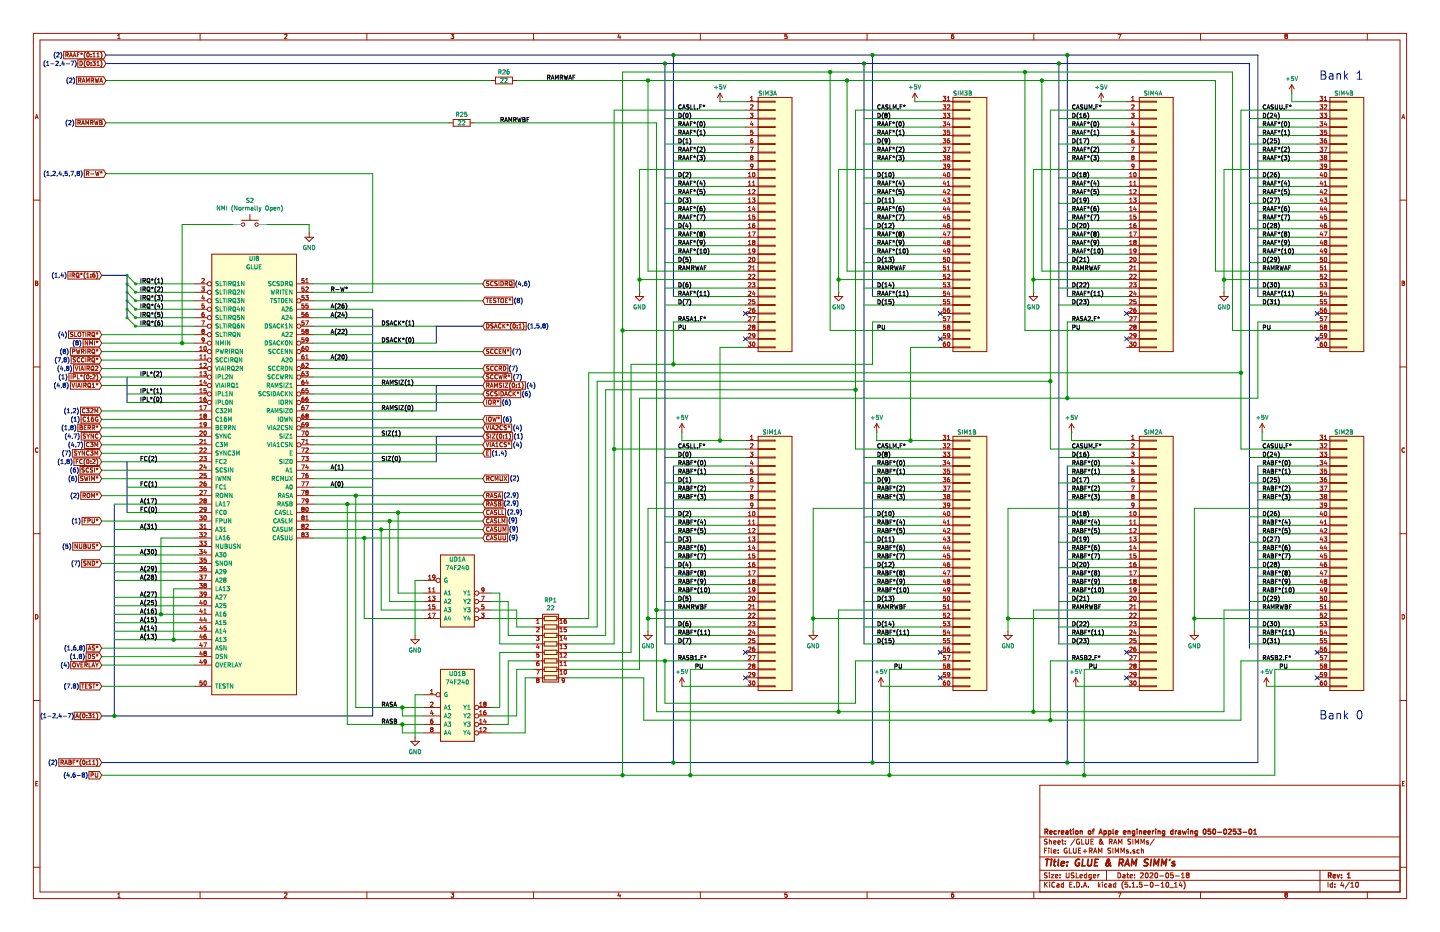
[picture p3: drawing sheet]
<svg xmlns="http://www.w3.org/2000/svg" width="432mm" height="279mm" viewBox="0 0 432 279" stroke-linecap="round" stroke-linejoin="round" font-family="sans-serif">
<path d="M0 0h431.8v279.4h-431.8z" fill-rule="evenodd" fill="#fff" stroke="#fff" stroke-width=".3"/>
<g fill="none" stroke="#981200" stroke-width=".3">
<path d="M10 10h411.8v259.4h-411.8zM12 12h407.8v255.4h-407.8zM19.1 15.4h12l.6 1.1-.6 1.1h-12zM19.7 16.5l.7-.1v-.5l-.7-.1v1.3M20 16.5l.5 .6M20.8 17.1l.5-1.3 .4 1.3M21 16.7h.6M21.9 17.1l.5-1.3 .4 1.3M22 16.7h.7M23.2 16.4h.4M23.3 17.9h7.8l.6 1.1-.6 1.2h-7.8zM23.8 15.8h-.6v1.3"/>
<path d="M24 18.3a.64 .64 0 0 1 .7 .7 .64 .64 0 0 1-.7 .6zM24.2 16l.3 .1M24.5 15.8v.3M24.5 16.1l-.2 .3M24.5 16.1l.1 .3M24.8 16l-.3 .1M25.6 15.6a1.47 1.47 0 0 0 0 2M25.6 18.2a1.47 1.47 0 0 0 0 1.9M26.2 15.9l.1-.1a.62 .62 0 0 1 .5 .7 .62 .62 0 0 1-.6 .5l-.2-.4zM26.2 18.5l.1-.2a.62 .62 0 0 1 .5 .7 .62 .62 0 0 1-.6 .6l-.2-.5zM27.3 16.9v.2M27.3 16.3v.1"/>
<path d="M27.3 18.8v.1M27.3 19.5v.1M27.8 18.3h.8l-.5 .5 .4 .1v.6h-.7M27.8 17.1h.8M27.8 16.2l.4-.4v1.3M29.1 17.1h.7M29.1 16.2l.3-.4v1.3M29.1 18.7l.3-.4v1.3M29.1 19.6h.7M30.2 15.6a1.4 1.4 0 0 1 0 2M30.2 18.2a1.4 1.4 0 0 1 0 1.9M35.3 11.6h.7"/>
<path d="M35.3 10.6l.4-.3v1.3M60 10v2M85.3 10.4l.5-.1 .2 .3-.8 1h.8M110 10v2M135.3 10.3h.7l-.4 .5 .4 .1v.6h-.7M160 10v2M185.6 10.2l-.3 1h.8M185.9 10.7v.9M210 10v2M236 10.3h-.6l-.1 .6 .6-.1 .1 .7h-.7M260 10v2M285.3 11l.2-.2 .5 .2-.1 .5h-.5"/>
<path d="M285.4 11.5h.1M285.9 10.3l-.5 .3v.9M310 10v2M335.3 10.3h.8l-.5 1.3M360 10v2M385.4 11.5h.1M385.5 10.8l-.2-.2 .2-.3 .5 .1-.2 .4M385.5 10.8h.3M385.5 10.8l-.2 .3 .1 .4M385.8 10.8l.2 .3v.4h-.6M410 10v2M10.6 35.6l.4-1.3 .4 1.3"/>
<path d="M10.7 35.2h.6M22.7 35.7h8.4l.6 1.1-.6 1.1h-8.4zM22.9 23h8.2l.6 1.1-.6 1.1h-8.2zM23.4 36.8l.6-.1v-.5l-.6-.1v1.3M23.5 24.1l.7-.1v-.5l-.7-.1v1.3M23.7 36.8l.4 .6M23.9 24.1l.4 .6M24.5 37.4l.4-1.3 .4 1.3M24.6 37h.6M24.6 24.7l.5-1.3 .4 1.3M24.8 24.3h.6M25.7 37.4v-1.3l.5 .9 .4-.9v1.3"/>
<path d="M25.9 24.7v-1.3l.4 .9 .5-.9v1.3M27.2 36.8l.6-.1v-.5l-.6-.1v1.3M27.4 24.1l.6-.1v-.5l-.6-.1v1.3M27.5 36.8l.4 .6M27.7 24.1l.4 .6M28.3 36.1l.3 1.3 .3-.9 .2 .9 .3-1.3M28.5 23.4l.3 1.3 .3-.9 .2 .9 .3-1.3M29.9 36.1h.4l.3 .3-.3 .3 .3 .3-.1 .3-.6 .1zM29.9 24.7l.4-1.3 .5 1.3M29.9 36.7h.4M30 24.3h.6M134.6 36.8h1.3"/>
<path d="M135.9 35.8h5.1v2h-5.1zM141 36.8h1.2M147.3 24.1h1.3M148.6 23.1h5.1v2h-5.1zM153.7 24.1h1.2M215.9 27.9l-.8 1.3M215.9 27.9v2.6M215.9 27.9l.8 1.3M223.5 30.5h3.8M223.5 33h3.8M223.5 35.6h3.8M223.5 38.1h3.8"/>
<path d="M225 34h.8l-.5 .4 .4 .2 .1 .4-.3 .2-.5-.1M225 29.2l.4-.3v1.2M225 31.5l.5-.1 .3 .4-.8 .9h.8M225 30.1h.8M225.3 36.4l-.3 .9h.8M225.7 36.9v.9M225.7 39h-.6l-.1 .6 .5-.1 .3 .6-.3 .2-.5-.1M227.3 29.2h10.2v76.2h-10.2zM227.3 30.4h5.1v.2h-5.1M227.3 32.9h5.1v.2h-5.1M227.3 35.4h5.1v.3h-5.1M227.3 38h5.1v.2h-5.1"/>
<path d="M274.3 27.9l-.7 1.3M274.3 27.9v2.6M274.3 27.9l.8 1.3M281.9 30.5h3.8M281.9 33h3.8M281.9 35.6h3.8M281.9 38.1h3.8M282.8 34h.8l-.4 .4 .3 .2v.5h-.7M282.8 28.9h.8l-.4 .5 .3 .1v.5h-.7M282.8 31.4h.8l-.4 .5 .3 .1v.6h-.7M282.8 36.5h.8l-.4 .5 .3 .1v.5h-.7M282.8 39h.8l-.4 .5 .3 .1v.6h-.7"/>
<path d="M284 34h.8l-.4 .4 .3 .2 .1 .4-.2 .2-.6-.1M284.1 29.2l.3-.3v1.2M284.1 31.5l.5-.1 .2 .4-.8 .9h.8M284.1 30.1h.7M284.4 36.4l-.3 .9h.8M284.7 36.9v.9M284.7 39h-.6v.6l.5-.1 .2 .6-.2 .2-.5-.1M285.7 29.2h10.2v76.2h-10.2zM285.7 30.4h5.1v.2h-5.1M285.7 32.9h5.1v.2h-5.1M285.7 35.4h5.1v.3h-5.1M285.7 38h5.1v.2h-5.1"/>
<path d="M330.2 27.9l-.8 1.3M330.2 27.9v2.6M330.2 27.9l.8 1.3M337.8 30.5h3.8M337.8 33h3.8M337.8 35.6h3.8M337.8 38.1h3.8M339.3 34h.8l-.5 .4 .4 .2 .1 .4-.3 .2-.5-.1M339.3 29.2l.4-.3v1.2M339.3 31.5l.5-.1 .3 .4-.8 .9h.8M339.3 30.1h.8M339.6 36.4l-.3 .9h.8"/>
<path d="M340 36.9v.9M340 39h-.6l-.1 .6 .5-.1 .3 .6-.3 .2-.5-.1M341.6 29.2h10.2v76.2h-10.2zM341.6 30.4h5.1v.2h-5.1M341.6 32.9h5.1v.2h-5.1M341.6 35.4h5.1v.3h-5.1M341.6 38h5.1v.2h-5.1M387.3 25.4l-.7 1.3M387.3 25.4v2.5M387.3 25.4l.8 1.3M395 30.5h3.8M395 33h3.8"/>
<path d="M395 35.6h3.8M395 38.1h3.8M395.8 34h.8l-.4 .4 .4 .2v.5h-.8M395.8 28.9h.8l-.4 .5 .4 .1v.5h-.8M395.8 31.4h.8l-.4 .5 .4 .1v.6h-.8M395.8 36.5h.8l-.4 .5 .4 .1v.5h-.8M395.8 39h.8l-.4 .5 .4 .1v.6h-.8M397.1 34h.7l-.4 .4 .4 .2v.4l-.2 .2-.5-.1M397.1 29.2l.4-.3v1.2M397.1 31.5l.5-.1 .2 .4-.7 .9h.7M397.1 30.1h.7M397.4 36.4l-.3 .9h.8"/>
<path d="M397.7 36.9v.9M397.8 39h-.6l-.1 .6 .5-.1 .2 .6-.2 .2-.5-.1M398.8 29.2h10.1v76.2h-10.1zM398.8 30.4h5.1v.2h-5.1M398.8 32.9h5.1v.2h-5.1M398.8 35.4h5.1v.3h-5.1M398.8 38h5.1v.2h-5.1M420.4 35.6l.4-1.3 .4 1.3M420.5 35.2h.6M10 60h2M25.3 51h5.8l.6 1.1-.6 1.1h-5.8zM26.2 52l.4 .6"/>
<path d="M26.5 52h-.6M26.6 51.9l-.1-.5h-.6v1.2M26.6 51.9l-.1 .1M27.2 52.1h.9M28.6 51.4l.3 1.2 .3-.9 .2 .9 .3-1.2M30.1 51.5l.3 .2M30.4 51.4v.3M30.4 51.7l-.2 .2M30.4 51.7l.2 .2M30.7 51.5l-.3 .2M223.5 53.3h3.8M223.5 55.9h3.8"/>
<path d="M223.5 58.4h3.8M223.5 40.6h3.8M223.5 43.2h3.8M223.5 45.7h3.8M223.5 48.3h3.8M223.5 50.8h3.8M224.4 52.1l.4-.4v1.3M224.4 54.6l.4-.3v1.2M224.4 57.2l.4-.4v1.3M224.4 59.7l.4-.3v1.2M224.4 53h.8M224.4 55.5h.8"/>
<path d="M224.4 58.1h.8M225 44.1h.8l-.5 1.3M225 46.9v.1M225 47l.3 .2M225 46.9l.3-.2 .5 .2M225.3 47.2l-.3 .2 .3 .5 .5-.2-.3-.5M225.3 47.2h.2M225.6 59.4h.8l-.4 .4 .3 .2 .1 .4-.3 .2-.5-.1M225.7 56.9l.4-.1 .3 .4-.8 .9h.8M225.7 54.6l.3-.3v1.2M225.7 41.6h-.3a.79 .79 0 0 0-.1 1.2h.4l.1-.5-.3-.2-.5 .2M225.7 55.5h.7"/>
<path d="M225.8 51.9l.2-.2a.62 .62 0 0 1 .4 .7 .62 .62 0 0 1-.6 .6l-.1-.5zM225.8 46.9v.1M225.8 49.8l-.6 .1-.1-.6 .4-.1 .3 .3-.2 .8-.4 .2M225.8 47l-.3 .2M227.3 40.5h5.1v.3h-5.1M227.3 43.1h5.1v.2h-5.1M227.3 45.6h5.1v.2h-5.1M227.3 48.1h5.1v.3h-5.1M227.3 50.7h5.1v.2h-5.1M227.3 53.2h5.1v.3h-5.1M227.3 55.8h5.1v.2h-5.1M227.3 58.3h5.1v.2h-5.1"/>
<path d="M281.9 53.3h3.8M281.9 55.9h3.8M281.9 58.4h3.8M281.9 40.6h3.8M281.9 43.2h3.8M281.9 45.7h3.8M281.9 48.3h3.8M281.9 50.8h3.8M282.8 41.6h.8l-.4 .5 .3 .1v.5h-.7M282.8 44.1h.8l-.4 .5 .3 .1v.6h-.7M282.8 46.7h.8l-.4 .4 .3 .2v.5h-.7M282.8 49.2h.8l-.4 .5 .3 .1v.5h-.7"/>
<path d="M283.2 51.7l-.3 .9h.7M283.2 54.2l-.3 .9h.7M283.2 56.8l-.3 .9h.7M283.2 59.3l-.3 .9h.7M283.5 52.2v.8M283.5 54.7v.8M283.5 57.3v.8M283.5 59.8v.8M284 59.4h.8l-.4 .4 .3 .2 .1 .4-.2 .2-.6-.1M284 44.1h.9l-.6 1.3M284.1 54.6l.3-.3v1.2M284.1 56.9l.5-.1 .2 .4-.8 .9h.8"/>
<path d="M284.1 46.9v.1M284.1 55.5h.7M284.1 46.9l.2-.2 .5 .2M284.1 47l.2 .2M284.2 51.9l.2-.2a.62 .62 0 0 1 .4 .7 .62 .62 0 0 1-.5 .6l-.2-.5zM284.3 47.2l-.2 .2 .2 .5 .5-.2-.1-.4M284.3 47.2h.3M284.6 47.2l.1 .1M284.7 41.6l-.4 .1-.2 .4v.6l.6 .1v-.7h-.4l-.2 .2M284.7 47.3h.1M284.8 46.9v.1M284.8 49.8l-.6 .1-.1-.6 .5-.1 .2 .3-.1 .7-.5 .3"/>
<path d="M284.8 47l-.2 .2M285.7 40.5h5.1v.3h-5.1M285.7 43.1h5.1v.2h-5.1M285.7 45.6h5.1v.2h-5.1M285.7 48.1h5.1v.3h-5.1M285.7 50.7h5.1v.2h-5.1M285.7 53.2h5.1v.3h-5.1M285.7 55.8h5.1v.2h-5.1M285.7 58.3h5.1v.2h-5.1M337.8 53.3h3.8M337.8 55.9h3.8M337.8 58.4h3.8"/>
<path d="M337.8 40.6h3.8M337.8 43.2h3.8M337.8 45.7h3.8M337.8 48.3h3.8M337.8 50.8h3.8M338.7 52.1l.4-.4v1.3M338.7 54.6l.4-.3v1.2M338.7 57.2l.4-.4v1.3M338.7 59.7l.4-.3v1.2M338.7 53h.8M338.7 55.5h.8M338.7 58.1h.8"/>
<path d="M339.3 44.1h.8l-.5 1.3M339.3 46.9v.1M339.3 46.9l.3-.2 .5 .2M339.3 47l.3 .2M339.4 47.3l-.1 .4 .3 .2 .5-.2-.1-.4M339.5 47.3h-.1M339.6 47.2h.2M339.6 47.2l-.1 .1M339.8 47.2l.2 .1M339.9 59.4h.8l-.4 .4 .3 .2 .1 .4-.3 .2-.5-.1M340 54.6l.3-.3v1.2M340 56.9l.4-.1 .3 .4-.8 .9h.8"/>
<path d="M340 41.6h-.3a.79 .79 0 0 0-.1 1.2h.4l.1-.5-.3-.2-.5 .2M340 55.5h.7M340 47.3h.1M340.1 46.9v.1M340.1 49.8l-.6 .1-.1-.6 .4-.1 .3 .3-.2 .8-.4 .2M340.1 47l-.3 .2M340.1 51.8l.2-.1a.62 .62 0 0 1 .4 .7 .62 .62 0 0 1-.6 .6l-.1-.5zM341.6 40.5h5.1v.3h-5.1M341.6 43.1h5.1v.2h-5.1M341.6 45.6h5.1v.2h-5.1M341.6 48.1h5.1v.3h-5.1M341.6 50.7h5.1v.2h-5.1"/>
<path d="M341.6 53.2h5.1v.3h-5.1M341.6 55.8h5.1v.2h-5.1M341.6 58.3h5.1v.2h-5.1M395 53.3h3.8M395 55.9h3.8M395 58.4h3.8M395 40.6h3.8M395 43.2h3.8M395 45.7h3.8M395 48.3h3.8M395 50.8h3.8M395.8 41.6h.8l-.4 .5 .4 .1v.5h-.8"/>
<path d="M395.8 44.1h.8l-.4 .5 .4 .1v.6h-.8M395.8 46.7h.8l-.4 .4 .4 .2v.5h-.8M395.8 49.2h.8l-.4 .5 .4 .1v.5h-.8M396.2 51.7l-.3 .9h.8M396.2 54.2l-.3 .9h.8M396.2 56.8l-.3 .9h.8M396.2 59.3l-.3 .9h.8M396.5 52.2v.8M396.5 54.7v.8M396.5 57.3v.8M396.5 59.8v.8M397.1 59.4h.7l-.4 .4 .4 .2v.4l-.2 .2-.5-.1"/>
<path d="M397.1 44.1h.8l-.5 1.3M397.1 54.6l.4-.3v1.2M397.1 56.9l.5-.1 .2 .4-.7 .9h.7M397.1 46.9v.1M397.1 55.5h.7M397.1 46.9l.3-.2 .4 .2M397.1 47l.3 .2M397.2 51.9l.2-.2a.62 .62 0 0 1 .5 .7 .62 .62 0 0 1-.6 .6l-.2-.5zM397.4 47.2l-.3 .2 .3 .5 .4-.2-.2-.5M397.4 47.2h.2M397.7 41.6l-.4 .1-.2 .4 .1 .6 .5 .1v-.7h-.3l-.3 .2M397.8 46.9v.1"/>
<path d="M397.8 49.8l-.6 .1v-.6l.4-.1 .2 .3v.7l-.6 .3M397.8 47l-.2 .2M398.8 40.5h5.1v.3h-5.1M398.8 43.1h5.1v.2h-5.1M398.8 45.6h5.1v.2h-5.1M398.8 48.1h5.1v.3h-5.1M398.8 50.7h5.1v.2h-5.1M398.8 53.2h5.1v.3h-5.1M398.8 55.8h5.1v.2h-5.1M398.8 58.3h5.1v.2h-5.1M419.8 60h2M63.5 76.2h25.4v132.1h-25.4z"/>
<path d="M72.4 66h5.1M74.9 64.3v1.7M77.5 67.3h2.5M91.4 71.1h2.6l-1.3 1.3zM92.7 69.8v1.3M223.5 61h3.8M223.5 63.5h3.8M223.5 66h3.8M223.5 68.6h3.8M223.5 71.1h3.8M223.5 73.7h3.8M223.5 76.2h3.8"/>
<path d="M223.5 78.7h3.8M224.4 75l.4-.4v1.3M224.4 62.3l.4-.4v1.3M224.4 64.8l.4-.4v1.3M224.4 67.3l.4-.3v1.2M224.4 69.9l.4-.4v1.3M224.4 72.4l.4-.3v1.2M224.4 77.3l.5-.2 .3 .4-.8 .9h.8M224.4 79.8l.5-.1 .3 .3-.8 .9h.8M224.4 60.6h.8M224.4 63.2h.8M224.4 65.7h.8"/>
<path d="M224.4 68.2h.8M224.4 70.8h.8M224.4 73.3h.8M224.4 75.9h.8M225.6 69.5h.8l-.5 1.3M225.7 72.3v.1M225.7 72.4l.2 .2M225.7 72.3l.2-.2 .5 .2M225.8 77.3l.2-.2a.62 .62 0 0 1 .4 .7 .62 .62 0 0 1-.6 .6l-.1-.5zM225.9 72.6l-.2 .2 .2 .5 .5-.2-.3-.5M225.9 72.6h.2M226 61.8l-.3 .9h.7"/>
<path d="M226.3 67l-.5 .1-.1 .4v.6l.6 .1v-.7h-.4l-.2 .2M226.3 62.3v.9M226.3 64.4h-.6v.6l.4-.1 .3 .6-.3 .2-.4-.1M226.4 75.2l-.6 .1-.1-.6 .4-.1 .3 .3-.1 .7-.5 .3M226.4 72.3v.1M226.4 72.4l-.3 .2M227.3 60.8h5.1v.3h-5.1M227.3 63.4h5.1v.2h-5.1M227.3 65.9h5.1v.3h-5.1M227.3 68.5h5.1v.2h-5.1M227.3 71h5.1v.2h-5.1M227.3 73.5h5.1v.3h-5.1"/>
<path d="M227.3 76.1h5.1v.2h-5.1M227.3 78.6h5.1v.3h-5.1M281.9 61h3.8M281.9 63.5h3.8M281.9 66h3.8M281.9 68.6h3.8M281.9 71.1h3.8M281.9 73.7h3.8M281.9 76.2h3.8M281.9 78.7h3.8M283.2 61.8l-.3 .9h.7M283.2 74.5l-.3 .9h.7"/>
<path d="M283.2 64.4l-.3 .9h.7M283.2 66.9l-.3 .9h.7M283.2 69.5l-.3 .9h.7M283.2 72l-.3 .9h.7M283.5 62.3v.9M283.5 64.9v.8M283.5 67.4v.8M283.5 70v.8M283.5 72.5v.8M283.5 75v.9M283.5 77.1h-.6v.6h.6v.6h-.6M283.5 79.7h-.6v.6h.6v.5h-.6"/>
<path d="M284 69.5h.9l-.6 1.3M284.1 72.3v.1M284.1 72.3l.2-.2 .5 .2M284.1 72.4l.2 .2M284.3 77.2l.1-.1a.62 .62 0 0 1 .4 .7 .62 .62 0 0 1-.5 .6l-.2-.5zM284.3 72.6l-.2 .2 .2 .5 .5-.2-.2-.5M284.3 72.6h.3M284.4 61.8l-.3 .9h.8M284.7 67l-.4 .1-.2 .4v.6l.6 .1v-.7h-.4l-.2 .2M284.7 62.3v.9M284.7 64.4h-.6v.6l.5-.1 .2 .6-.2 .2-.5-.1M284.8 72.3v.1"/>
<path d="M284.8 75.2l-.6 .1-.1-.6 .5-.1 .2 .3-.1 .7-.5 .3M284.8 72.4l-.2 .2M285.7 60.8h5.1v.3h-5.1M285.7 63.4h5.1v.2h-5.1M285.7 65.9h5.1v.3h-5.1M285.7 68.5h5.1v.2h-5.1M285.7 71h5.1v.2h-5.1M285.7 73.5h5.1v.3h-5.1M285.7 76.1h5.1v.2h-5.1M285.7 78.6h5.1v.3h-5.1M337.8 61h3.8M337.8 63.5h3.8"/>
<path d="M337.8 66h3.8M337.8 68.6h3.8M337.8 71.1h3.8M337.8 73.7h3.8M337.8 76.2h3.8M337.8 78.7h3.8M338.7 67.3l.4-.3v1.2M338.7 62.3l.4-.4v1.3M338.7 64.8l.4-.4v1.3M338.7 69.9l.4-.4v1.3M338.7 72.4l.4-.3v1.2M338.7 75l.4-.4v1.3"/>
<path d="M338.7 77.3l.5-.2 .3 .4-.8 .9h.8M338.7 79.8l.5-.1 .3 .3-.8 .9h.8M338.7 60.6h.8M338.7 63.2h.8M338.7 65.7h.8M338.7 68.2h.8M338.7 70.8h.8M338.7 73.3h.8M338.7 75.9h.8M339.9 69.5h.8l-.5 1.3M340 72.3v.1M340 72.3l.2-.2 .5 .2"/>
<path d="M340 72.4l.2 .2M340.1 77.3l.2-.2a.62 .62 0 0 1 .4 .7 .62 .62 0 0 1-.6 .6l-.1-.5zM340.2 72.6l-.2 .2 .2 .5 .5-.2-.3-.5M340.2 72.6h.2M340.3 61.8l-.3 .9h.7M340.6 67l-.5 .1-.1 .4v.6l.6 .1v-.7h-.4l-.2 .2M340.6 62.3v.9M340.6 64.4h-.6v.6l.4-.1 .3 .6-.3 .2-.4-.1M340.7 72.3v.1M340.7 75.2l-.6 .1-.1-.6 .4-.1 .3 .3-.1 .7-.5 .3M340.7 72.4l-.3 .2M341.6 60.8h5.1v.3h-5.1"/>
<path d="M341.6 63.4h5.1v.2h-5.1M341.6 65.9h5.1v.3h-5.1M341.6 68.5h5.1v.2h-5.1M341.6 71h5.1v.2h-5.1M341.6 73.5h5.1v.3h-5.1M341.6 76.1h5.1v.2h-5.1M341.6 78.6h5.1v.3h-5.1M395 61h3.8M395 63.5h3.8M395 66h3.8M395 68.6h3.8M395 71.1h3.8"/>
<path d="M395 73.7h3.8M395 76.2h3.8M395 78.7h3.8M396.2 61.8l-.3 .9h.8M396.2 74.5l-.3 .9h.8M396.2 64.4l-.3 .9h.8M396.2 66.9l-.3 .9h.8M396.2 69.5l-.3 .9h.8M396.2 72l-.3 .9h.8M396.5 62.3v.9M396.5 64.9v.8M396.5 67.4v.8"/>
<path d="M396.5 70v.8M396.5 72.5v.8M396.5 75v.9M396.6 77.1h-.6l-.1 .6h.7v.6h-.7M396.6 79.7h-.6l-.1 .6h.7v.5h-.7M397.1 69.5h.8l-.5 1.3M397.1 72.3v.1M397.1 72.3l.3-.2 .4 .2M397.1 72.4l.3 .2M397.2 77.3l.2-.2a.62 .62 0 0 1 .5 .7 .62 .62 0 0 1-.6 .6l-.2-.5zM397.4 72.6l-.3 .2 .3 .5 .4-.2-.2-.5M397.4 72.6h.2"/>
<path d="M397.4 61.8l-.3 .9h.8M397.7 67l-.4 .1-.2 .4 .1 .6 .5 .1v-.7h-.3l-.3 .2M397.7 62.3v.9M397.8 64.4h-.6l-.1 .6 .5-.1 .2 .6-.2 .2-.5-.1M397.8 72.4l-.2 .2M397.8 72.3v.1M397.8 75.2l-.6 .1v-.6l.4-.1 .2 .3v.7l-.6 .3M398.8 60.8h5.1v.3h-5.1M398.8 63.4h5.1v.2h-5.1M398.8 65.9h5.1v.3h-5.1M398.8 68.5h5.1v.2h-5.1M398.8 71h5.1v.2h-5.1"/>
<path d="M398.8 73.5h5.1v.3h-5.1M398.8 76.1h5.1v.2h-5.1M398.8 78.6h5.1v.3h-5.1M10.6 84.3l.7 .2-.2 .4 .3 .2-.2 .5h-.6zM10.6 84.9h.5M20.4 81.4h9.4l.7 1.1-.7 1.2h-9.4zM20.5 99.2h9.3l.7 1.1-.7 1.1h-9.3zM21 81.8v1.3M21.6 82.5l.6-.1 .1-.4-.7-.2v1.3M21.9 99.7h-.7a.51 .51 0 0 0 .6 .7l-.1 .4h-.6M21.9 82.5l.5 .6M22.4 99.6v1.3h.6"/>
<path d="M22.9 82l.2-.2 .5 .2-.1 1.1-.6-.2zM23.1 82.8l.6 .4M23.4 99.8l.3-.2 .5 .2v.7l-.2 .3-.6-.1zM24.1 82l.3 .1M24.4 81.8v.3M24.4 82.1l-.2 .3M24.4 82.1l.2 .3M24.6 99.6h.7M24.7 82l-.3 .1M24.9 99.6v1.3M25.6 81.7a1.47 1.47 0 0 0 0 1.9M25.7 99.6v1.3"/>
<path d="M26 82.2l.3-.4v1.3M26 83.1h.7M27.3 82.3v.1M27.3 83v.1M27.6 99.8l.2-.2 .5 .2-.1 1-.6-.1zM28.4 81.8l-.4 .2-.2 .4v.6l.6 .1v-.7l-.4-.1-.2 .3M28.8 99.8l.3 .1M28.9 81.7a1.4 1.4 0 0 1 0 1.9M29.1 99.6v.3M29.1 99.9l-.2 .3M29.1 99.9l.2 .3M29.4 99.8l-.3 .1"/>
<path d="M58.4 85.1h3.8M58.4 87.6h3.8M58.4 90.2h3.8M58.4 92.7h3.8M58.4 95.2h3.8M58.4 97.8h3.8M60.5 86h.8l-.5 .5 .4 .1 .1 .5-.3 .2-.5-.1M60.5 96.2h.8l-.5 1.3M60.8 99.3l-.3 .2 .3 .5 .5-.2-.3-.5M60.8 99.3h.2M60.8 88.5l-.3 .9h.8M61.1 83.6h-.6"/>
<path d="M61.1 93.6h-.2a.79 .79 0 0 0-.1 1.3l.5-.2-.1-.4M61.1 89v.8M61.1 83.6h.1M61.1 91.7h.1M61.1 94.2l-.3-.1-.3 .3M61.1 94.2l.1 .1M61.1 99.2l-.1 .1M61.2 83.6v.4l-.7 .8h.8M61.2 91.1h-.6l-.1 .6h.6M61.2 91.7l-.1 .6h-.6M61.2 99.2v-.3l-.4-.2-.3 .3 .3 .3M61.2 99.2h-.1"/>
<path d="M89 85.1h5M89 87.6h5M89 92.7h5M89 95.2h5M90.2 90.2h3.8M90.2 97.8h3.8M91.2 86h-.6l-.1 .6h.7v.6h-.7M91.2 98.7h-.6l-.1 .6h.7v.6h-.7M91.2 88.6h-.6l-.1 .6h.7v.5h-.7M91.2 83.5h-.6l-.1 .6h.7v.5h-.7M91.2 91.1h-.6l-.1 .6h.7v.6h-.7M91.2 93.6h-.6l-.1 .7h.7v.5h-.7"/>
<path d="M91.2 96.2h-.6l-.1 .6h.7v.5h-.7M91.6 88.6h.8l-.4 .5 .4 .1v.4l-.2 .2-.6-.1M91.6 96.2h.9l-.6 1.3M91.7 84.8h.7M91.7 86.2l.5-.2 .2 .4-.8 .9h.8M91.7 83.8l.3-.3v1.3M91.9 99.3l-.2-.3 .2-.3 .5 .3-.2 .3M91.9 99.3l-.2 .2 .2 .5 .5-.2-.2-.5M91.9 99.3h.3M92.3 93.6l-.4 .2-.2 .4v.6l.6 .1v-.7l-.4-.1-.2 .3M92.4 91.1h-.7v.6l.5-.1 .2 .6-.2 .2-.5-.1M145.4 89.1h8.3v2.2h-8.3l-.6-1.1z"/>
<path d="M145.4 84h8.8v2.2h-8.8l-.6-1.1zM145.4 96.7h12.4v2.2h-12.4l-.6-1.1zM145.7 89.5h.8M145.9 97.1a.64 .64 0 0 1 .8 .6 .64 .64 0 0 1-.8 .6zM146.1 89.5v1.2M146.6 84.5h-.7a.54 .54 0 0 0 .6 .7v.4h-.6M146.9 90.1h.4M147.5 89.5h-.6v1.2h.6M147.9 97.2h-.7a.54 .54 0 0 0 .6 .7v.4h-.7M147.9 84.5a.56 .56 0 0 0-.8 .5 .56 .56 0 0 0 .8 .5M148.2 98.3l.5-1.2 .4 1.2M148.4 98h.5"/>
<path d="M148.4 84.5v.4a.5 .5 0 0 1 .5 .2 .5 .5 0 0 1 0 .5h-.5M148.5 84.5h.6M148.5 84.5h-.1M148.7 89.5l-.6 .1a.51 .51 0 0 0 .6 .6l-.1 .5h-.6M149.1 89.5h.7M149.5 89.5v1.2M149.6 84.4v1.2M150.2 89.6l.3-.1 .5 .1-.2 1.1-.6-.1zM150.2 84.4a.64 .64 0 0 1 .8 .6 .64 .64 0 0 1-.8 .6zM150.2 97.2a.55 .55 0 0 0-.8 .5 .55 .55 0 0 0 .8 .5M150.8 97.1v1.2M151 97.6l.5 .7"/>
<path d="M151.5 85l.7-.1v-.4l-.7-.1v1.2M151.5 97.1l-.7 .7M151.6 90.1h.4M151.8 85l.4 .6M151.9 97.3l.3 .1M152.2 89.5h-.6v1.2h.6M152.2 97.1v.3M152.2 97.4l-.2 .2M152.2 97.4l.2 .2M152.5 97.3l-.3 .1M152.6 89.6l.3 .2M152.8 84.6l.2-.2 .5 .2-.1 1-.6-.1z"/>
<path d="M152.9 89.5v.3M152.9 89.8l-.2 .2M152.9 89.8l.2 .2M153 85.3l.6 .5M153.2 89.6l-.3 .2M153.4 96.9a1.47 1.47 0 0 0 0 1.9M154 97.2l.1-.1a.62 .62 0 0 1 .5 .6 .62 .62 0 0 1-.6 .6l-.2-.4zM155.1 98.2v.1M155.1 97.6v.1M155.6 97.4l.4-.3v1.2M155.6 98.3h.7M156.8 96.9a1.47 1.47 0 0 1 0 1.9"/>
<path d="M190.5 88.9h2.5l-1.2 1.3zM191.8 87.6v1.3M223.5 81.3h3.8M223.5 83.8h3.8M223.5 86.4h3.8M223.5 88.9h3.8M223.5 91.4h3.8M223.5 94h3.8M223.5 96.5h3.8M223.5 99.1h3.8M224.4 82.3l.5-.1 .3 .4-.8 .9h.8M224.4 84.9l.5-.1 .3 .3-.8 .9h.8"/>
<path d="M224.4 87.4l.5-.1 .3 .4-.8 .9h.8M224.4 90l.5-.2 .3 .4-.8 .9h.8M224.4 92.5l.5-.1 .3 .3-.8 .9h.8M224.4 95l.5-.1 .3 .4-.8 .9h.8M224.4 97.6l.5-.1 .3 .3-.8 .9h.8M225.6 84.8h.8l-.4 .4 .3 .2 .1 .4-.3 .2-.5-.1M225.6 94.9h.8l-.5 1.3M225.7 82.3l.4-.1 .3 .4-.8 .9h.8M225.7 80l.3-.3v1.2M225.7 80.9h.7M225.9 98l-.2 .2 .2 .5 .5-.2-.3-.5M225.9 98l-.2-.2 .2-.3 .5 .2-.3 .3"/>
<path d="M225.9 98h.2M226 87.2l-.3 .9h.7M226.3 92.4l-.5 .1-.1 .4v.6l.6 .1v-.7h-.4l-.2 .2M226.3 87.7v.9M226.3 89.8h-.6v.6l.4-.1 .3 .6-.3 .2-.4-.1M227.3 81.2h5.1v.2h-5.1M227.3 83.7h5.1v.2h-5.1M227.3 86.2h5.1v.3h-5.1M227.3 88.8h5.1v.2h-5.1M227.3 91.3h5.1v.3h-5.1M227.3 93.9h5.1v.2h-5.1M227.3 96.4h5.1v.2h-5.1"/>
<path d="M227.3 98.9h5.1v.3h-5.1M250.2 88.9h2.5l-1.2 1.3zM251.5 87.6v1.3M281.9 81.3h3.8M281.9 83.8h3.8M281.9 86.4h3.8M281.9 88.9h3.8M281.9 91.4h3.8M281.9 94h3.8M281.9 96.5h3.8M281.9 99.1h3.8M283.5 82.2h-.6v.6h.6v.6h-.6"/>
<path d="M283.5 84.8h-.6v.6h.6v.5h-.6M283.5 87.3h-.6v.6h.6v.5h-.6M283.5 89.8h-.6v.6h.6v.6h-.6M283.5 92.4h-.6v.6h.6v.5h-.6M283.5 94.9h-.6v.6h.6v.6h-.6M283.5 97.5h-.6v.6h.6v.5h-.6M283.5 100h-.6v.6h.6v.5h-.6M284 84.8h.8l-.4 .4 .3 .2 .1 .4-.2 .2-.6-.1M284 94.9h.9l-.6 1.3M284.1 80l.3-.3v1.2M284.1 80.9h.7M284.3 98l-.2-.2 .2-.3 .5 .2-.2 .3"/>
<path d="M284.3 98l-.2 .2 .2 .5 .5-.2-.2-.5M284.3 98h.3M284.4 87.2l-.3 .9h.8M284.7 92.4l-.6 .3v.8l.6 .1v-.6M284.7 87.7v.9M284.7 82.3h-.6M284.7 92.9h-.4l-.2 .2M284.7 82.3h.1M284.7 92.9v.1M284.7 82.3v.5l-.7 .7h.8M284.7 89.8h-.6v.6l.5-.1 .2 .6-.2 .2-.5-.1M285.7 81.2h5.1v.2h-5.1"/>
<path d="M285.7 83.7h5.1v.2h-5.1M285.7 86.2h5.1v.3h-5.1M285.7 88.8h5.1v.2h-5.1M285.7 91.3h5.1v.3h-5.1M285.7 93.9h5.1v.2h-5.1M285.7 96.4h5.1v.2h-5.1M285.7 98.9h5.1v.3h-5.1M308.6 88.9h2.5l-1.2 1.3zM309.9 87.6v1.3M337.8 81.3h3.8M337.8 83.8h3.8M337.8 86.4h3.8"/>
<path d="M337.8 88.9h3.8M337.8 91.4h3.8M337.8 94h3.8M337.8 96.5h3.8M337.8 99.1h3.8M338.7 82.3l.5-.1 .3 .4-.8 .9h.8M338.7 84.9l.5-.1 .3 .3-.8 .9h.8M338.7 87.4l.5-.1 .3 .4-.8 .9h.8M338.7 90l.5-.2 .3 .4-.8 .9h.8M338.7 92.5l.5-.1 .3 .3-.8 .9h.8M338.7 95l.5-.1 .3 .4-.8 .9h.8M338.7 97.6l.5-.1 .3 .3-.8 .9h.8"/>
<path d="M339.9 84.8h.8l-.4 .4 .3 .2 .1 .4-.3 .2-.5-.1M339.9 94.9h.8l-.5 1.3M340 80l.3-.3v1.2M340 80.9h.7M340 93h.6v.6l-.6-.1zM340 82.3l.4-.1 .3 .4-.8 .9h.8M340 82.3h.1M340 93v.1M340.2 98l-.2-.2 .2-.3 .5 .2-.3 .3M340.2 98l-.2 .2 .2 .5 .5-.2-.3-.5M340.2 98h.2M340.3 87.2l-.3 .9h.7"/>
<path d="M340.6 87.7v.9M340.6 92.4l-.5 .1-.1 .4M340.6 89.8h-.6v.6l.4-.1 .3 .6-.3 .2-.4-.1M341.6 81.2h5.1v.2h-5.1M341.6 83.7h5.1v.2h-5.1M341.6 86.2h5.1v.3h-5.1M341.6 88.8h5.1v.2h-5.1M341.6 91.3h5.1v.3h-5.1M341.6 93.9h5.1v.2h-5.1M341.6 96.4h5.1v.2h-5.1M341.6 98.9h5.1v.3h-5.1M365.8 88.9h2.5l-1.3 1.3z"/>
<path d="M367 87.6v1.3M395 81.3h3.8M395 83.8h3.8M395 86.4h3.8M395 88.9h3.8M395 91.4h3.8M395 94h3.8M395 96.5h3.8M395 99.1h3.8M396.6 84.8h-.6l-.1 .6h.7v.5h-.7M396.6 87.3h-.6l-.1 .6h.7v.5h-.7M396.6 82.2h-.6l-.1 .6h.7v.6h-.7"/>
<path d="M396.6 89.8h-.6l-.1 .6h.7v.6h-.7M396.6 92.4h-.6l-.1 .6h.7v.5h-.7M396.6 94.9h-.6l-.1 .6h.7v.6h-.7M396.6 97.5h-.6l-.1 .6h.7v.5h-.7M396.6 100h-.6l-.1 .6h.7v.5h-.7M397.1 84.8h.7l-.4 .4 .4 .2v.4l-.2 .2-.5-.1M397.1 94.9h.8l-.5 1.3M397.1 80l.4-.3v1.2M397.1 82.3l.5-.1 .2 .4-.7 .9h.7M397.1 80.9h.7M397.4 98l-.3 .2 .3 .5 .4-.2-.2-.5M397.4 98l-.3-.2 .3-.3 .4 .2-.2 .3"/>
<path d="M397.4 98h.2M397.4 87.2l-.3 .9h.8M397.7 92.4l-.4 .1-.2 .4 .1 .6 .5 .1v-.7h-.3l-.3 .2M397.7 87.7v.9M397.8 89.8h-.6l-.1 .6 .5-.1 .2 .6-.2 .2-.5-.1M398.8 81.2h5.1v.2h-5.1M398.8 83.7h5.1v.2h-5.1M398.8 86.2h5.1v.3h-5.1M398.8 88.8h5.1v.2h-5.1M398.8 91.3h5.1v.3h-5.1M398.8 93.9h5.1v.2h-5.1M398.8 96.4h5.1v.2h-5.1"/>
<path d="M398.8 98.9h5.1v.3h-5.1M420.4 84.3l.7 .2-.2 .4 .3 .2-.2 .5h-.6zM420.4 84.9h.5M10 110h2M20.7 111.9h9.1l.7 1.1-.7 1.1h-9.1zM21.1 104.3h8.7l.7 1.1-.7 1.1h-8.7zM21.1 114.5h8.7l.7 1.1-.7 1.1h-8.7zM21.3 112.3v1.3M21.3 106.8h8.5l.7 1.1-.7 1.2h-8.5zM21.6 114.9l.4 1.2 .4-1.2M21.7 105.4l.7-.1v-.5l-.7-.1v1.3M22.1 109.4h7.7l.7 1.1-.7 1.1h-7.7z"/>
<path d="M22.5 112.9l-.6 .1M22.5 109.8l.5 1.2 .4-1.2M22.6 112.9l-.1-.5-.6-.1v1.3M22.6 112.9h-.1M22.7 107.3l-.7 .1a.51 .51 0 0 0 .6 .6l-.1 .5h-.6M22.8 114.9v1.2M22.9 104.7l.3 1.3 .2-.9 .3 .9 .3-1.3M23.2 112.3v1.3h.6M23.3 116.1l.4-1.2 .4 1.2M23.4 115.8h.6M23.8 109.8v1.2M23.9 107.4a.56 .56 0 0 0-.8 .5 .56 .56 0 0 0 .8 .5"/>
<path d="M24.1 112.5l.3 .1M24.2 111l.4-1.2 .5 1.2M24.3 110.7h.6M24.4 112.3v.3M24.4 112.6l-.2 .3M24.4 112.6l.2 .3M24.5 105.4l.6-.1v-.5l-.6-.1v1.3M24.5 114.9v1.2M24.7 112.5l-.3 .1M24.8 105.4l.4 .6M24.9 101.8h4.9l.7 1.1-.7 1.1h-4.9zM25.1 115.5l.7-.1v-.4l-.7-.1v1.2"/>
<path d="M25.2 107.4a.56 .56 0 0 0-.8 .5 .56 .56 0 0 0 .8 .5M25.4 115.5l.5 .6M25.5 109.8v1.2M25.6 112.1a1.47 1.47 0 0 0 0 2M25.7 104.7v1.3M25.7 107.2v1.3M26.1 112.4l.2-.1a.63 .63 0 0 1 .4 .7 .63 .63 0 0 1-.5 .5zM26.1 110.4l.7-.1v-.4l-.7-.1v1.2M26.3 102.2v1.2l-.7-1.2v1.2M26.3 100.3l.6-.1 .1-.5-.7-.1v1.3M26.3 105.4l.6-.1 .1-.5-.7-.1v1.3M26.3 107.9l.6-.1 .1-.4-.7-.2v1.3"/>
<path d="M26.4 115l.2-.1 .5 .1-.1 1.1-.6-.1zM26.4 110.4l.4 .6M26.6 115.8l.7 .5M26.6 100.3l.5 .6M26.6 105.4l.5 .6M26.6 107.9l.5 .6M26.9 103.4v-1.2l.4 .9 .4-.9v1.2M27.3 112.9h.1M27.3 113.6h.1M27.3 113.5v.1M27.4 110l.2-.2 .5 .2-.1 1-.6-.1zM27.6 110.7l.6 .5"/>
<path d="M27.6 107.4l.2-.2 .5 .2-.1 1.1-.6-.2zM27.6 104.9l.2-.2 .5 .2-.1 1-.6-.1zM27.7 115.2l.3-.3v1.2M27.7 116.1h.7M27.8 112.4l.5-.1 .2 .4-.8 .9h.8M27.8 100.6l.6 .4M27.8 105.7l.6 .4M27.8 108.2l.6 .4M28.3 102.2v1.2M28.6 109.9l.5-.1 .3 .3-.8 .9h.8M28.8 102.3l.3 .2M28.8 104.9l.3 .1"/>
<path d="M28.8 107.4l.3 .1M28.8 115l.3 .2M28.9 112.1a1.4 1.4 0 0 1 0 2M29.1 102.2v.3M29.1 104.7v.3M29.1 107.2v.3M29.1 114.9v.3M29.1 102.5l-.2 .2M29.1 102.5l.2 .2M29.1 105l-.2 .3M29.1 105l.2 .3M29.1 107.5l-.2 .3"/>
<path d="M29.1 107.5l.2 .3M29.1 115.2l-.2 .2M29.1 115.2l.2 .2M29.4 102.3l-.3 .2M29.4 104.9l-.3 .1M29.4 107.4l-.3 .1M29.4 115l-.3 .2M58.4 105.4h3.8M58.4 107.9h3.8M58.4 110.5h3.8M58.4 113h3.8M58.4 115.6h3.8"/>
<path d="M58.4 118.1h3.8M58.4 100.3h3.8M58.4 102.9h3.8M59.9 106.7l.4-.4v1.3M59.9 105.1h.8M59.9 104.2l.4-.4v1.3M59.9 109.2l.4-.3v1.3M59.9 111.8l.4-.4v1.3M59.9 114.3l.4-.3v1.2M59.9 116.9l.4-.4v1.3M59.9 119.4l.4-.4v1.3M59.9 107.6h.8"/>
<path d="M59.9 110.2h.8M59.9 112.7h.8M59.9 115.2h.8M59.9 117.8h.8M61.1 111.4h.8l-.5 .5 .4 .1 .1 .5-.3 .2-.5-.1M61.1 119.6v.5l.3 .2 .5-.2-.1-.4M61.1 107.6h.8M61.1 106.7l.4-.4v1.3M61.2 109h-.1M61.2 109h.5M61.2 117.1h-.1M61.2 117.1h.5"/>
<path d="M61.2 119.7l-.1 .1M61.3 101.8l-.6 .2-.1-.6 .4-.1 .3 .2-.2 .9-.4 .1M61.3 103.9l.1-.1a.62 .62 0 0 1 .5 .7 .62 .62 0 0 1-.6 .5l-.2-.4zM61.4 113.9l-.3 .9h.8M61.7 109h.1M61.7 114.4v.8M61.7 117.1h.1M61.7 119l-.4 .2-.2 .4M61.7 119.6l.1 .1M61.7 119.6l-.5 .1M61.8 109v.4l-.7 .8h.8M61.8 117.1l-.1 .6h-.6"/>
<path d="M61.8 116.5h-.6l-.1 .6M89 107.9h5M89 115.6h5M89 100.3h5M90.2 105.4h3.8M90.2 110.5h3.8M90.2 113h3.8M90.2 118.1h3.8M90.2 102.9h3.8M90.7 103.9l-.2 1 .2 .2 .5-.1v-.5l-.2-.2-.5 .2M90.7 106.5l-.2 .9 .2 .2 .5-.2-.2-.6-.5 .3M90.7 109l-.2 .9 .2 .3 .5-.3-.2-.5-.5 .2"/>
<path d="M90.7 103.9h.1M90.7 106.4v.1M90.7 109h.1M91.1 114h-.2a.79 .79 0 0 0-.2 1.2l.5-.1v-.5l-.5-.1-.2 .2M91.1 111.4h-.2a.79 .79 0 0 0-.2 1.3l.5-.1v-.6l-.5-.1-.2 .3M91.1 103.8l-.4 .1M91.1 108.9l-.4 .1M91.1 116.5h-.2a.79 .79 0 0 0-.2 1.3l.5-.1v-.6l-.5-.1-.2 .2M91.1 119h-.2a.79 .79 0 0 0-.2 1.3l.5-.1v-.5l-.5-.2-.2 .3M91.1 106.3l-.4 .1M91.2 101.3h-.6l-.1 .6h.7v.5h-.7M91.6 111.4h.8l-.4 .5 .4 .1v.5l-.2 .2-.6-.1"/>
<path d="M91.7 107.6h.7M91.7 109l.5-.1 .2 .3-.8 1h.8M91.7 106.7l.3-.4v1.3M91.8 103.9l.2-.1a.62 .62 0 0 1 .5 .7 .62 .62 0 0 1-.6 .5l-.2-.4zM92 113.9l-.3 .9h.8M92.3 119l-.4 .2-.2 .4v.6l.6 .1v-.7l-.4-.1-.2 .3M92.3 114.4v.8M92.4 116.5h-.7v.6l.5-.1 .2 .6-.2 .2-.5-.1M92.4 101.8l-.6 .2-.1-.6 .5-.1 .2 .2v.7l-.6 .3M145.4 104.3h7.8v2.2h-7.8l-.6-1.1zM145.4 111.9h8v2.2h-8l-.6-1.1zM145.4 117h10.8v2.2h-10.8l-.6-1.1z"/>
<path d="M145.4 119.5h4.8v2.3h-4.8l-.6-1.2zM145.4 109.4h6.9v2.2h-6.9l-.6-1.1zM145.4 114.5h12.2v2.2h-12.2l-.6-1.1zM145.9 115.5l.7-.1v-.4l-.7-.1v1.2M145.9 119.9v1.3M146.2 115.5l.5 .6M146.6 104.8h-.7a.54 .54 0 0 0 .6 .7v.4h-.6M146.6 109.9h-.7a.54 .54 0 0 0 .6 .7v.4h-.6M146.6 112.4h-.7a.54 .54 0 0 0 .6 .7v.4h-.6M146.6 117.5h-.7a.54 .54 0 0 0 .6 .7v.4h-.6M147 116.1l.4-1.2 .5 1.2M147.1 115.8h.7"/>
<path d="M147.9 112.4a.56 .56 0 0 0-.8 .6 .56 .56 0 0 0 .8 .5M147.9 104.8a.56 .56 0 0 0-.8 .5 .56 .56 0 0 0 .8 .5M147.9 109.9a.56 .56 0 0 0-.8 .5 .56 .56 0 0 0 .8 .5M147.9 117.5a.56 .56 0 0 0-.8 .5 .56 .56 0 0 0 .8 .5M148.3 116.1v-1.2l.4 .9 .4-.9v1.2M149.1 117.5h-.6l-.1 .4a.5 .5 0 0 1 .5 .2 .5 .5 0 0 1 0 .5h-.5M149.1 112.4a.56 .56 0 0 0-.7 .6 .56 .56 0 0 0 .7 .5M149.1 104.8a.56 .56 0 0 0-.7 .5 .56 .56 0 0 0 .7 .5M149.1 109.9a.56 .56 0 0 0-.7 .5 .56 .56 0 0 0 .7 .5M149.3 119.9v.3M149.6 112.3l.3 1.3 .2-.9 .2 .9 .3-1.3M149.6 117.4v1.3"/>
<path d="M149.7 110.4h.6v-.5l-.6-.1v1.2M149.7 105.3h.4M150 110.4l.4 .6M150.2 117.4a.64 .64 0 0 1 .8 .6 .64 .64 0 0 1-.8 .7zM150.3 104.7h-.6v1.3h.6M150.4 114.9l-.7 .1a.54 .54 0 0 0 .6 .6v.5h-.6M151 109.8a.64 .64 0 0 1 .7 .6 .64 .64 0 0 1-.7 .6zM151 114.9v1.2M151.1 113l.6-.1 .1-.5-.7-.1v1.3M151.3 118.7l.4-1.3 .5 1.3M151.4 113l.5 .6M151.4 114.9h.9l-.9 1.2h.9"/>
<path d="M151.4 118.3h.6M151.6 104.7v1.3l-.8-1.3v1.3M152 104.9l.3 .1M152.3 112.5l.3 .1M152.3 104.7v.3M152.3 105l-.1 .3M152.3 105l.2 .3M152.6 112.3v.3M152.6 112.6l-.2 .3M152.6 112.6l.2 .3M152.7 104.9l-.4 .1M152.9 112.5l-.3 .1"/>
<path d="M153.1 114.7a1.4 1.4 0 0 0 0 1.9M153.3 117.5a.56 .56 0 0 0-.8 .5 .56 .56 0 0 0 .8 .5M153.7 115l.1-.1a.62 .62 0 0 1 .5 .6 .62 .62 0 0 1-.6 .6l-.2-.5zM153.8 117.4v1.3M154 118l.6 .7M154.6 117.4l-.8 .7M154.8 115.3v.2M154.8 116v.1M155 117.6l.3 .1M155.3 117.4v.3M155.3 117.7l-.2 .3M155.3 117.7l.2 .3"/>
<path d="M155.4 115.2l.3-.3v1.2M155.4 116.1h.7M155.6 117.6l-.3 .1M156.5 114.7a1.47 1.47 0 0 1 0 1.9M223.5 101.6h3.8M223.5 104.1h3.8M224.4 102.5h.8l-.5 .5 .4 .1v.6h-.7M224.4 100.1l.5-.1 .3 .4-.8 .9h.8M225.8 102.7l.2-.2a.62 .62 0 0 1 .4 .7 .62 .62 0 0 1-.6 .6l-.1-.5zM226.4 100.6l-.6 .1-.1-.6 .4-.1 .3 .3-.1 .7-.5 .3M227.3 101.5h5.1v.2h-5.1M227.3 104h5.1v.3h-5.1"/>
<path d="M281.9 101.6h3.8M281.9 104.1h3.8M283.5 102.5h-.3a.79 .79 0 0 0-.1 1.3l.4-.1v-.6l-.4-.1-.2 .3M284.2 102.7l.2-.2a.62 .62 0 0 1 .4 .7 .62 .62 0 0 1-.5 .6l-.2-.5zM284.8 100.6l-.6 .1-.1-.6 .5-.1 .2 .3-.1 .7-.5 .3M285.7 101.5h5.1v.2h-5.1M285.7 104h5.1v.3h-5.1M337.8 101.6h3.8M337.8 104.1h3.8M338.7 102.5h.8l-.5 .5 .4 .1v.6h-.7M338.7 100.1l.5-.1 .3 .4-.8 .9h.8M340.1 102.7l.2-.2a.62 .62 0 0 1 .4 .7 .62 .62 0 0 1-.6 .6l-.1-.5z"/>
<path d="M340.7 100.6l-.6 .1-.1-.6 .4-.1 .3 .3-.1 .7-.5 .3M341.6 101.5h5.1v.2h-5.1M341.6 104h5.1v.3h-5.1M395 101.6h3.8M395 104.1h3.8M396.5 102.5h-.2a.79 .79 0 0 0-.2 1.3l.5-.1v-.6l-.5-.1-.2 .3M397.2 102.7l.2-.2a.62 .62 0 0 1 .5 .7 .62 .62 0 0 1-.6 .6l-.2-.5zM397.8 100.6l-.6 .1v-.6l.4-.1 .2 .3v.7l-.6 .3M398.8 101.5h5.1v.2h-5.1M398.8 104h5.1v.3h-5.1M419.8 110h2M11.4 134.4a.58 .58 0 0 0-.8 .5 .58 .58 0 0 0 .8 .6"/>
<path d="M21.7 134.8h8.1l.7 1.1-.7 1.1h-8.1zM22.2 137.3h7.6l.7 1.1-.7 1.1h-7.6zM22.8 138.3h.4M23 135.3h-.6a.51 .51 0 0 0 .6 .7l-.1 .4h-.6M23.3 127.2h6.5l.7 1.1-.7 1.1h-6.5zM23.4 135.2l.4 .6M23.4 137.7h-.6v1.3M23.8 135.8v.6M24 127.6l.6 .1-.2 .5 .3 .2-.1 .4h-.6zM24 128.2h.4M24 139.9h5.8l.7 1.1-.7 1.1h-5.8zM24.1 122.1h5.7l.7 1.1-.7 1.1h-5.7z"/>
<path d="M24.2 135.2l-.4 .6M24.3 124.6h5.5l.7 1.1-.7 1.1h-5.5zM24.4 129.7h5.4l.7 1.1-.7 1.1h-5.4zM24.6 137.8a.56 .56 0 0 0-.8 .6 .56 .56 0 0 0 .8 .5M25.2 128.2h.5M25.3 132.2h4.5l.7 1.1-.7 1.2h-4.5zM25.4 135.2v1.2l-.8-1.2v1.2M25.5 122.6a.56 .56 0 0 0-.8 .5 .56 .56 0 0 0 .8 .5M25.6 137.5a1.47 1.47 0 0 0 0 2M25.7 130.2h-.7a.51 .51 0 0 0 .6 .7v.4h-.7M25.7 125.1a.56 .56 0 0 0-.8 .6 .56 .56 0 0 0 .8 .5M25.9 127.6h-.7v1.2h.7"/>
<path d="M25.9 122.5h.8l-.4 .5 .3 .1v.5h-.7M26 130.1l.5 .7M26.1 137.8l.2-.1a.63 .63 0 0 1 .4 .7 .63 .63 0 0 1-.5 .5zM26.2 125.4l.3-.4v1.3M26.2 126.3h.7M26.4 128.2l.7-.1v-.4l-.7-.1v1.2M26.5 130.8v.6M26.7 132.8a.56 .56 0 0 0-.8 .5 .56 .56 0 0 0 .8 .5M26.7 135.3a.56 .56 0 0 0-.8 .5 .56 .56 0 0 0 .8 .5M26.7 128.2l.4 .6M26.9 130.1l-.4 .7M27.1 132.6h.8l-.4 .5 .3 .1"/>
<path d="M27.1 135.2h.8l-.4 .5h.3M27.2 122.6l.5-.1 .2 .3-.8 .9h.8M27.3 138.3h.1M27.3 138.9v.1M27.6 125.1l-.2 1 .2 .2 .4-.1 .1-.4-.3-.3-.4 .3M27.6 125.1h.1M27.7 128.2l.6-.1v-.4l-.6-.1v1.2M27.8 137.8l.5-.1 .2 .4-.8 .9h.8M27.8 133.2h.1M27.8 135.7v.1M27.8 133.2v.7l-.7-.1M27.8 135.8v.6l-.7-.1"/>
<path d="M28 125l-.4 .1M28 128.2l.4 .6M28 130.1v1.3l-.7-1.3v1.3M28.4 123.7v-1.2l.5 .9 .4-.9v1.2M28.4 133.9v-1.3l.5 1 .4-1v1.3M28.4 136.4v-1.2l.5 .9 .4-.9v1.2M28.8 127.7l.3 .2M28.9 137.5a1.4 1.4 0 0 1 0 2M29.1 127.6v.3M29.1 127.9l-.2 .2M29.1 127.9l.2 .2M29.3 125.1a.57 .57 0 0 0-.7 .6 .57 .57 0 0 0 .8 .5v-.4h-.3"/>
<path d="M29.4 130.2a.56 .56 0 0 0-.8 .5 .56 .56 0 0 0 .8 .5M29.4 127.7l-.3 .2M58.4 130.8h5M58.4 120.6h3.8M58.4 123.2h5M58.4 125.7h5M58.4 128.3h5M58.4 133.3h5M58.4 135.9h5M58.4 138.4h5M59.9 134.4l.5-.1 .3 .3-.8 1h.8M59.9 131.9l.5-.2 .3 .4-.8 .9h.8"/>
<path d="M59.9 137l.5-.2 .3 .4-.8 .9h.8M59.9 139.5l.5-.1 .3 .3-.8 .9h.8M59.9 129.3l.5-.1 .3 .4-.8 .9h.8M59.9 121.9l.4-.3v1.3M59.9 124.5l.4-.4v1.3M59.9 127l.4-.3v1.2M59.9 120.3h.8M59.9 122.9h.8M59.9 125.4h.8M59.9 127.9h.8M61.1 136.8h.8l-.5 .5 .3 .1M61.1 121.6h.8l-.5 1.3"/>
<path d="M61.1 134.4l.5-.1 .3 .3-.8 1h.8M61.1 133h.8M61.1 132.1l.4-.4v1.3M61.3 129.3l.1-.1a.62 .62 0 0 1 .5 .7 .62 .62 0 0 1-.6 .5l-.2-.4zM61.4 124.7l-.3 .2 .3 .5 .5-.2-.3-.5M61.4 124.7h.2M61.4 139.3l-.3 .9h.8M61.7 126.7l-.5 .1-.1 .4 .3 .3 .5-.3M61.7 139.8v.8M61.7 124.6l-.1 .1M61.7 126.7l.1 .1M61.7 137.4h.1"/>
<path d="M61.8 137.4l-.1 .6h-.6M61.8 124.6v-.3l-.4-.2-.3 .3 .3 .3M61.8 126.8v.8l-.5 .3M61.8 124.6h-.1M89 130.8h5M89 123.2h5M89 135.9h5M89 138.4h5M90.2 120.6h3.8M90.2 125.7h3.8M90.2 128.3h3.8M90.2 133.3h3.8"/>
<path d="M90.4 134.3h.9l-.6 1.3M90.4 131.7h.9l-.6 1.3M90.4 136.8h.9l-.6 1.3M90.4 139.4h.9l-.6 1.2M90.4 129.2h.9l-.6 1.3M90.7 126.8l-.2 .9 .2 .2 .5-.2-.2-.5-.5 .2M90.7 126.7v.1M91.1 121.6h-.2a.79 .79 0 0 0-.2 1.3l.5-.2v-.5l-.5-.1-.2 .2M91.1 124.1h-.2a.79 .79 0 0 0-.2 1.3l.5-.1v-.6l-.5-.1-.2 .3M91.1 126.7h-.4M91.6 136.8h.8l-.4 .5 .4 .1v.5l-.2 .2-.6-.1M91.6 121.6h.9l-.6 1.3"/>
<path d="M91.7 134.4l.5-.1 .2 .3-.8 1h.8M91.7 133h.7M91.7 132.1l.3-.4v1.3M91.8 129.3l.2-.1a.62 .62 0 0 1 .5 .7 .62 .62 0 0 1-.6 .5l-.2-.4zM91.9 124.7l-.2-.3 .2-.3 .5 .3-.2 .3M91.9 124.7l-.2 .2 .2 .5 .5-.2-.2-.5M91.9 124.7h.3M92 139.3l-.3 .9h.8M92.3 139.8v.8M92.4 127.2l-.6 .2-.1-.6 .5-.1 .2 .2v.7l-.6 .3M145.4 134.8h1.7v2.2h-1.7l-.6-1.1zM145.4 132.2h8v2.3h-8l-.6-1.2z"/>
<path d="M145.4 129.7h8.3v2.2h-8.3l-.6-1.1zM145.4 124.6h4.9v2.2h-4.9l-.6-1.1zM145.4 127.2h8v2.2h-8l-.6-1.1zM145.7 127.6l.5 1.2 .4-1.2M145.7 132.6l.5 1.3 .4-1.3M145.9 125v1.3M145.9 135.8h.5M146.5 120.1l.3-.2 .5 .2-.2 1.1-.6-.2zM146.5 135.2h-.6v1.2h.6M146.5 125.2l.3-.2 .5 .2-.2 1-.6-.1zM146.6 130.2h-.7a.54 .54 0 0 0 .6 .7v.4h-.6M147 127.6v1.2"/>
<path d="M147 132.6v1.3M147.1 130.1v1.3M147.4 128.8l.5-1.2 .4 1.2M147.4 133.9l.5-1.3 .4 1.3M147.6 128.5h.6M147.6 133.6h.6M147.6 130.1h.9l-.9 1.3h.9M147.8 125l.3 1.3 .2-.9 .2 .9 .3-1.3M147.9 120.6l.6-.1v-.4l-.6-.2v1.3M148.2 120.6l.4 .6M148.7 133l.3-.4v1.3M148.7 127.7l.4-.1 .3 .3-.8 .9h.8"/>
<path d="M148.7 133.9h.7M149 120.1l.3 .1M149.2 125.2l.3 .1M149.3 129.9a1.4 1.4 0 0 0 0 2M149.3 120.2l-.2 .3M149.3 120.2l.2 .3M149.5 125v.3M149.5 125.3l-.2 .3M149.5 125.3l.2 .3M149.6 120.1l-.3 .1M149.8 125.2l-.3 .1M149.9 130.2l.1-.1a.62 .62 0 0 1 .5 .7 .62 .62 0 0 1-.6 .5l-.2-.4z"/>
<path d="M150.6 127.7a.56 .56 0 0 0-.7 .5 .56 .56 0 0 0 .7 .5M150.6 132.8a.56 .56 0 0 0-.7 .5 .56 .56 0 0 0 .7 .5M151 131.3v.1M151 130.6v.1M151 131.4h.1M151.6 131.4h.7M151.6 130.5l.3-.4v1.3M151.9 132.7l-.7 .1a.51 .51 0 0 0 .6 .6l-.1 .5h-.6M151.9 127.6l-.7 .1a.51 .51 0 0 0 .6 .6l-.1 .5h-.6M152.3 127.7l.3 .2M152.3 132.8l.3 .1M152.6 127.6v.3"/>
<path d="M152.6 132.6v.3M152.6 127.9l-.2 .2M152.6 127.9l.2 .2M152.6 132.9l-.2 .3M152.6 132.9l.2 .3M152.7 129.9a1.47 1.47 0 0 1 0 2M152.9 127.7l-.3 .2M152.9 132.8l-.3 .1M204.5 127v2.5M204.5 127l-.8 1.3M204.5 127l.7 1.3M223.5 132.1h3.8"/>
<path d="M223.5 134.6h3.8M223.5 137.2h3.8M223.5 139.7h3.8M225 135.6h.8l-.5 .4 .4 .2 .1 .4-.3 .2-.5-.1M225 133.1l.5-.1 .3 .4-.8 .9h.8M225 131.7h.8M225 130.8l.4-.3v1.2M225.3 138l-.3 .9h.8M225.7 138.5v.9M227.3 130.8h10.2v76.2h-10.2zM227.3 132h5.1v.2h-5.1M227.3 134.5h5.1v.2h-5.1"/>
<path d="M227.3 137h5.1v.3h-5.1M227.3 139.6h5.1v.2h-5.1M262.9 127l-.8 1.3M262.9 127v2.5M262.9 127l.8 1.3M281.9 132.1h3.8M281.9 134.6h3.8M281.9 137.2h3.8M281.9 139.7h3.8M282.8 133h.8l-.4 .5 .3 .1v.6h-.7M282.8 130.5h.8l-.4 .5 .3 .1v.5h-.7M282.8 135.6h.8l-.4 .4 .3 .2v.5h-.7"/>
<path d="M282.8 138.1h.8l-.4 .5 .3 .1v.5h-.7M284 135.6h.8l-.4 .4 .3 .1M284.1 133.1l.5-.1 .2 .4-.8 .9h.8M284.1 131.7h.7M284.1 130.8l.3-.3v1.2M284.4 138l-.3 .9h.8M284.7 136.1v.1M284.7 138.5v.9M284.7 136.2v.6l-.7-.1M285.7 139.6h5.1v.2h-5.1M285.7 137h5.1v.3h-5.1M285.7 134.5h5.1v.2h-5.1"/>
<path d="M285.7 132h5.1v.2h-5.1M285.7 130.8h10.2v76.2h-10.2zM321.3 127l-.8 1.3M321.3 127v2.5M321.3 127l.8 1.3M337.8 132.1h3.8M337.8 134.6h3.8M337.8 137.2h3.8M337.8 139.7h3.8M339.3 135.6h.8l-.5 .4 .4 .1M339.3 133.1l.5-.1 .3 .4-.8 .9h.8M339.3 131.7h.8"/>
<path d="M339.3 130.8l.4-.3v1.2M339.6 138l-.3 .9h.8M340 138.5v.9M340 136.1v.1M340 136.2v.6l-.7-.1M341.6 130.8h10.2v76.2h-10.2zM341.6 139.6h5.1v.2h-5.1M341.6 137h5.1v.3h-5.1M341.6 134.5h5.1v.2h-5.1M341.6 132h5.1v.2h-5.1M378.5 127l-.8 1.3M378.5 127v2.5"/>
<path d="M378.5 127l.7 1.3M395 132.1h3.8M395 134.6h3.8M395 137.2h3.8M395 139.7h3.8M395.8 133h.8l-.4 .5 .4 .1v.6h-.8M395.8 130.5h.8l-.4 .5 .4 .1v.5h-.8M395.8 135.6h.8l-.4 .4 .4 .2v.5h-.8M395.8 138.1h.8l-.4 .5 .4 .1v.5h-.8M397.1 135.6h.7l-.4 .4 .4 .2v.4l-.2 .2-.5-.1M397.1 133.1l.5-.1 .2 .4-.7 .9h.7M397.1 131.7h.7"/>
<path d="M397.1 130.8l.4-.3v1.2M397.4 138l-.3 .9h.8M397.7 138.5v.9M398.8 139.6h5.1v.2h-5.1M398.8 137h5.1v.3h-5.1M398.8 134.5h5.1v.2h-5.1M398.8 132h5.1v.2h-5.1M398.8 130.8h10.1v76.2h-10.1zM421.2 134.4a.58 .58 0 0 0-.8 .5 .58 .58 0 0 0 .8 .6M10 160h2M23.6 142.4h6.2l.7 1.1-.7 1.1h-6.2zM24.2 147.5h5.6l.7 1.1-.7 1.1h-5.6z"/>
<path d="M24.6 155.1h5.2l.7 1.1-.7 1.1h-5.2zM24.9 142.9h-.7a.51 .51 0 0 0 .6 .7v.4h-.6M24.9 148.5h.6l.1-.5-.7-.1v1.2M25.2 148.5l.4 .6M25.2 156.1h.5M25.3 140.3l-.7 .1a.54 .54 0 0 0 .6 .6v.5h-.6M25.3 142.8l.3 1.3 .3-.9 .2 .9 .3-1.3M25.9 155.5h-.7v1.3M26.2 148.1l.2-.2 .5 .2-.1 1-.6-.1zM26.3 156.2l.6-.1 .1-.5-.7-.1v1.3M26.6 140.4a.55 .55 0 0 0-.8 .5 .55 .55 0 0 0 .8 .5M26.9 142.8v1.3"/>
<path d="M27.5 144.1v-1.3l.4 .9 .4-.9v1.3M27.5 149.1v-1.2l.4 .9 .4-.9v1.2M27.6 155.5v1l.2 .3 .5-.3v-1M27.8 140.3h-.6l-.1 .4a.5 .5 0 0 1 .5 .2 .5 .5 0 0 1 .1 .6h-.6M28.3 140.3v1.2M28.8 143l.3 .1M28.8 155.7l.3 .1M28.8 148.1l.3 .1M28.8 140.4l.3 .2M29.1 140.3v.3M29.1 142.8v.3M29.1 147.9v.3"/>
<path d="M29.1 155.5v.3M29.1 143.1l-.2 .3M29.1 143.1l.2 .3M29.1 155.8l-.2 .3M29.1 155.8l.2 .3M29.1 148.2l-.2 .2M29.1 148.2l.2 .2M29.1 140.6l-.2 .2M29.1 140.6l.2 .2M29.4 143l-.3 .1M29.4 155.7l-.3 .1M29.4 148.1l-.3 .1"/>
<path d="M29.4 140.4l-.3 .2M58.4 141h5M58.4 143.5h5M58.4 146h5M58.4 148.6h5M58.4 151.1h5M58.4 153.7h5M58.4 156.2h5M58.4 158.7h5M59.9 154.6h.8l-.5 .5 .4 .1v.6h-.7M59.9 157.1h.8l-.5 .5 .4 .2v.5h-.7M59.9 159.7h.8l-.5 .5 .4 .1v.5h-.7"/>
<path d="M59.9 152.2l.5-.1 .3 .3-.8 .9h.8M59.9 142l.5-.1 .3 .4-.8 .9h.8M59.9 144.6l.5-.2 .3 .4-.8 .9h.8M59.9 147.1l.5-.1 .3 .3-.8 1h.8M59.9 149.7l.5-.2 .3 .4-.8 .9h.8M61.1 147h.8l-.5 1.3M61.1 159.8l.5-.1 .3 .3-.8 1h.8M61.1 158.4h.8M61.1 157.5l.4-.4v1.3M61.3 154.7l.1-.1a.62 .62 0 0 1 .5 .7 .62 .62 0 0 1-.6 .5l-.2-.4zM61.4 150.1l-.3 .2 .3 .5 .5-.2-.1-.4M61.4 150.1h.2"/>
<path d="M61.6 150.1h.1M61.7 144.4l-.4 .2-.2 .4 .1 .6 .5 .1v-.7l-.3-.1-.3 .3M61.7 149.6l-.5 .1 .2 .4M61.7 152.1l-.5 .1-.1 .4 .3 .3 .5-.3M61.7 149.6l.1 .1M61.7 150.1l.1 .1M61.7 152.1l.1 .1M61.8 141.9h-.6l-.1 .6 .5-.1 .3 .6-.3 .2-.5-.1M61.8 152.2v.8l-.5 .3M61.8 149.7l-.2 .4M89 141h5M89 143.5h5"/>
<path d="M89 146h5M89 148.6h5M89 151.1h5M89 153.7h5M89 156.2h5M89 158.7h5M90.4 141.9h.9l-.6 1.3M90.4 144.4h.9l-.6 1.3M90.4 149.5h.9l-.6 1.3M90.4 147h.9l-.6 1.3M90.5 154.9l.2-.3 .5 .3M90.5 157.4l.2-.3 .5 .3"/>
<path d="M90.5 159.9l.2-.2 .5 .2M90.5 160l.2 .2M90.5 154.9h.1M90.5 157.4v.1M90.5 159.9v.1M90.5 154.9l.2 .3M90.5 157.5l.2 .2M90.7 152.6l-.2 .3 .2 .4 .5-.2-.2-.5M90.7 157.7l-.2 .2 .2 .5 .5-.2-.2-.5M90.7 152.6l-.2-.2 .2-.3 .5 .1-.2 .4M90.7 155.2l-.2 .2 .2 .5 .5-.2-.2-.5M90.7 152.6h.3"/>
<path d="M90.7 155.2h.3M90.7 157.7h.3M91.2 157.5l-.2 .2M91.2 154.9l-.2 .3M91.2 154.9h.1M91.2 157.4v.1M91.2 159.9v.1M91.2 160l-.2 .2M91.6 159.7h.8l-.4 .5 .4 .1v.4l-.2 .3-.6-.2M91.6 144.4h.9l-.6 1.3M91.7 157.3l.5-.2 .2 .4-.8 .9h.8M91.7 155l.3-.4v1.3"/>
<path d="M91.7 155.9h.7M91.8 152.2l.2-.1a.62 .62 0 0 1 .5 .6 .62 .62 0 0 1-.6 .6l-.2-.4zM91.9 147.5l-.2 .3 .2 .5 .5-.3-.2-.5M91.9 147.5l-.2-.2 .2-.3 .5 .2-.2 .3M91.9 147.5h.3M92.3 141.9l-.4 .1-.2 .5v.6h.6v-.6l-.4-.1-.2 .2M92.4 150.1l-.6 .2-.1-.6 .5-.2 .2 .3v.7l-.6 .3M145.4 157.6h6.9v2.3h-6.9l-.6-1.2zM145.4 155.1h6.6v2.2h-6.6l-.6-1.1zM145.4 152.6h6.2v2.2h-6.2l-.6-1.1zM145.4 150h5.4v2.2h-5.4l-.6-1.1zM145.4 147.5h5.2v2.2h-5.2l-.6-1.1z"/>
<path d="M145.4 142.4h7.1v2.2h-7.1l-.6-1.1zM145.9 151.1l.7-.1v-.5l-.7-.1v1.3M145.9 143.5l.7-.1v-.5l-.7-.1v1.3M145.9 148.5l.7-.1v-.4l-.7-.1v1.2M146.2 148.5l.5 .6M146.2 151.1l.5 .6M146.2 143.5l.5 .6M146.7 153.1a.56 .56 0 0 0-.8 .5 .56 .56 0 0 0 .8 .5M146.7 155.6a.56 .56 0 0 0-.8 .5 .56 .56 0 0 0 .8 .5M146.7 158.2a.56 .56 0 0 0-.8 .5 .56 .56 0 0 0 .8 .5M147 149.1l.4-1.2 .5 1.2M147 151.7l.4-1.3 .5 1.3"/>
<path d="M147 154.2l.4-1.2 .5 1.2M147 156.8l.4-1.3 .5 1.3M147 159.3l.4-1.3 .5 1.3M147.1 148.8h.7M147.1 151.3h.7M147.1 153.9h.7M147.1 156.4h.7M147.1 159h.7M147.9 142.9a.56 .56 0 0 0-.8 .5 .56 .56 0 0 0 .8 .5M148.5 144.1v-1.3l.4 .9 .4-.9v1.3M148.9 158.1l-.6 .1a.54 .54 0 0 0 .6 .6l-.1 .5h-.6M148.9 153l-.6 .1a.54 .54 0 0 0 .6 .6l-.1 .5h-.6"/>
<path d="M148.9 155.6h-.6a.54 .54 0 0 0 .6 .7l-.1 .4h-.6M148.9 148h-.6a.54 .54 0 0 0 .6 .7l-.1 .4h-.6M148.9 150.5h-.6a.54 .54 0 0 0 .6 .7l-.1 .4h-.6M149.3 149.1l.4-1.2 .5 1.2M149.5 148.8h.5M149.5 153v1.2h.6M149.5 155.5v1.3h.6M149.5 150.4l.6 .1-.2 .5 .3 .3-.1 .3-.6 .1zM149.5 158v1.1l.2 .2 .5-.2v-1.1M149.5 151h.4M149.9 142.8v1l.3 .3 .4-.3v-1M150.5 153v1.2h.6"/>
<path d="M150.5 156.8v-1.3l.5 .9 .4-.9v1.3M150.8 159.3v-1.3l.5 1 .4-1v1.3M151.1 142.8l.9 1.3M152 142.8l-.9 1.3M223.5 154.9h3.8M223.5 157.5h3.8M223.5 142.2h3.8M223.5 144.8h3.8M223.5 147.3h3.8M223.5 149.9h3.8M223.5 152.4h3.8M224.4 154.6h.8"/>
<path d="M224.4 153.7l.4-.4v1.3M224.4 156.2l.4-.3v1.2M224.4 158.8l.4-.4v1.3M224.4 157.1h.8M224.4 159.7h.8M225 145.7h.8l-.5 1.3M225.3 148.8l-.3 .2 .3 .5 .5-.2-.3-.5M225.3 148.8l-.3-.2 .3-.3 .5 .2-.3 .3M225.3 148.8h.2M225.7 158.5l.4-.1 .3 .4-.8 .9h.8M225.7 157.1h.7M225.7 156.2l.3-.3v1.2"/>
<path d="M225.7 143.2h-.3a.79 .79 0 0 0-.1 1.2h.4l.1-.5-.3-.2-.5 .2M225.7 140.6h-.6l-.1 .6 .5-.1 .3 .6-.3 .2-.5-.1M225.8 153.5l.2-.2a.62 .62 0 0 1 .4 .7 .62 .62 0 0 1-.6 .6l-.1-.5zM225.8 151.4l-.6 .1-.1-.6 .4-.1 .3 .3-.2 .8-.4 .2M227.3 142.1h5.1v.3h-5.1M227.3 144.7h5.1v.2h-5.1M227.3 147.2h5.1v.2h-5.1M227.3 149.7h5.1v.3h-5.1M227.3 152.3h5.1v.2h-5.1M227.3 154.8h5.1v.3h-5.1M227.3 157.4h5.1v.2h-5.1M227.3 159.9h5.1v.2h-5.1"/>
<path d="M281.9 154.9h3.8M281.9 157.5h3.8M281.9 142.2h3.8M281.9 144.8h3.8M281.9 147.3h3.8M281.9 149.9h3.8M281.9 152.4h3.8M282.8 145.7h.8l-.4 .5 .3 .1v.6h-.7M282.8 140.6h.8l-.4 .5 .3 .1v.6h-.7M282.8 143.2h.8l-.4 .5 .3 .1v.5h-.7M282.8 148.3h.8l-.4 .4 .3 .2v.5h-.7M282.8 150.8h.8l-.4 .5 .3 .1v.5h-.7"/>
<path d="M283.2 153.3l-.3 .9h.7M283.2 155.8l-.3 .9h.7M283.2 158.4l-.3 .9h.7M283.5 153.8v.8M283.5 156.3v.8M283.5 158.9v.8M284 145.7h.9l-.6 1.3M284.1 157.1h.7M284.1 158.5l.5-.1 .2 .4-.8 .9h.8M284.1 156.2l.3-.3v1.2M284.3 153.4l.1-.1a.62 .62 0 0 1 .4 .7 .62 .62 0 0 1-.5 .6l-.2-.5zM284.3 148.8h.3"/>
<path d="M284.3 148.8l-.2 .2 .2 .5 .5-.2-.2-.5M284.7 143.2l-.4 .1-.2 .4v.6l.6 .1v-.7h-.4l-.2 .2M284.7 148.3l-.6 .1 .2 .4M284.7 150.9h-.6v.5l.2 .2 .5-.2M284.7 141.2h.1M284.7 148.3v.1M284.7 150.9h.1M284.7 140.6h-.6v.6h.6M284.7 141.2v.7l-.6-.1M284.7 150.9v.9l-.5 .3M284.7 148.4l-.1 .4M285.7 159.9h5.1v.2h-5.1"/>
<path d="M285.7 157.4h5.1v.2h-5.1M285.7 154.8h5.1v.3h-5.1M285.7 152.3h5.1v.2h-5.1M285.7 149.7h5.1v.3h-5.1M285.7 147.2h5.1v.2h-5.1M285.7 144.7h5.1v.2h-5.1M285.7 142.1h5.1v.3h-5.1M337.8 154.9h3.8M337.8 157.5h3.8M337.8 142.2h3.8M337.8 144.8h3.8M337.8 147.3h3.8"/>
<path d="M337.8 149.9h3.8M337.8 152.4h3.8M338.7 154.6h.8M338.7 157.1h.8M338.7 159.7h.8M338.7 153.7l.4-.4v1.3M338.7 156.2l.4-.3v1.2M338.7 158.8l.4-.4v1.3M339.3 145.7h.8l-.5 1.3M339.4 150.9l.1 .6 .6-.1M339.4 148.4l.2 .4M339.5 148.3h.5"/>
<path d="M339.5 150.9h.5M339.5 148.3l-.1 .1M339.5 150.9h-.1M339.6 148.8h.2M339.6 148.8l-.3 .2 .3 .5 .5-.2-.3-.5M340 156.2l.3-.3v1.2M340 157.1h.7M340 158.5l.4-.1 .3 .4-.8 .9h.8M340 143.2h-.3a.79 .79 0 0 0-.1 1.2h.4l.1-.5-.3-.2-.5 .2M340 141.2h.1M340 148.3v.1M340 150.9h.1"/>
<path d="M340 140.6h-.6l-.1 .6h.7M340 141.2v.7l-.7-.1M340 150.9v.9l-.5 .3M340 148.4l-.2 .4M340.1 153.5l.2-.2a.62 .62 0 0 1 .4 .7 .62 .62 0 0 1-.6 .6l-.1-.5zM341.6 159.9h5.1v.2h-5.1M341.6 157.4h5.1v.2h-5.1M341.6 154.8h5.1v.3h-5.1M341.6 152.3h5.1v.2h-5.1M341.6 149.7h5.1v.3h-5.1M341.6 147.2h5.1v.2h-5.1M341.6 144.7h5.1v.2h-5.1"/>
<path d="M341.6 142.1h5.1v.3h-5.1M395 154.9h3.8M395 157.5h3.8M395 142.2h3.8M395 144.8h3.8M395 147.3h3.8M395 149.9h3.8M395 152.4h3.8M395.8 148.3h.8l-.4 .4 .4 .2v.5h-.8M395.8 140.6h.8l-.4 .5 .4 .1v.6h-.8M395.8 143.2h.8l-.4 .5 .4 .1v.5h-.8M395.8 145.7h.8l-.4 .5 .4 .1v.6h-.8"/>
<path d="M395.8 150.8h.8l-.4 .5 .4 .1v.5h-.8M396.2 153.3l-.3 .9h.8M396.2 155.8l-.3 .9h.8M396.2 158.4l-.3 .9h.8M396.5 153.8v.8M396.5 156.3v.8M396.5 158.9v.8M397.1 145.7h.8l-.5 1.3M397.1 157.1h.7M397.1 158.5l.5-.1 .2 .4-.7 .9h.7M397.1 156.2l.4-.3v1.2M397.2 153.5l.2-.2a.62 .62 0 0 1 .5 .7 .62 .62 0 0 1-.6 .6l-.2-.5z"/>
<path d="M397.4 148.8l-.3-.2 .3-.3 .4 .2-.2 .3M397.4 148.8h.2M397.4 148.8l-.3 .2 .3 .5 .4-.2-.2-.5M397.7 143.2l-.4 .1-.2 .4 .1 .6 .5 .1v-.7h-.3l-.3 .2M397.8 140.6h-.6l-.1 .6 .5-.1 .2 .6-.2 .2-.5-.1M397.8 151.4l-.6 .1v-.6l.4-.1 .2 .3v.7l-.6 .3M398.8 159.9h5.1v.2h-5.1M398.8 157.4h5.1v.2h-5.1M398.8 154.8h5.1v.3h-5.1M398.8 152.3h5.1v.2h-5.1M398.8 149.7h5.1v.3h-5.1M398.8 147.2h5.1v.2h-5.1"/>
<path d="M398.8 144.7h5.1v.2h-5.1M398.8 142.1h5.1v.3h-5.1M419.8 160h2M21.8 162.7h8l.7 1.1-.7 1.1h-8zM23.2 163.1v1.3l-.7-1.3v1.3M23.8 163.1v1.1l.2 .2 .5-.2v-1.1M24.5 167.8h5.3l.7 1.1-.7 1.1h-5.3zM25.1 163.1h.5l.2 .3-.2 .3 .3 .3-.2 .3-.6 .1zM25.1 163.7h.5M25.7 168.9v.1M25.7 169v.4h-.6M25.8 168.3l-.5-.1-.2 .3 .1 .3 .5 .1"/>
<path d="M26.4 163.1v1.1l.2 .2 .5-.2v-1.1M27.1 168.2v1.3l-.8-1.3v1.3M27.7 168.2a.64 .64 0 0 1 .7 .6 .64 .64 0 0 1-.7 .7zM28.4 163.2h-.7a.51 .51 0 0 0 .6 .7v.4h-.6M28.8 168.4l.3 .1M28.8 163.3l.3 .1M29.1 163.1v.3M29.1 168.2v.3M29.1 168.5l-.2 .3M29.1 168.5l.2 .3M29.1 163.4l-.2 .3M29.1 163.4l.2 .3"/>
<path d="M29.4 168.4l-.3 .1M29.4 163.3l-.3 .1M58.4 166.4h5M58.4 174h5M58.4 161.3h5M58.4 163.8h5M58.4 168.9h5M58.4 171.4h5M58.4 176.5h5M58.4 179.1h5M59.9 174.9h.8l-.5 .5 .4 .1v.6h-.7M59.9 172.4h.8l-.5 .5 .4 .1v.5h-.7"/>
<path d="M59.9 169.8h.8l-.5 .5 .4 .2v.5h-.7M59.9 167.3h.8l-.5 .5 .4 .1v.6h-.7M59.9 164.8h.8l-.5 .5 .4 .1v.5h-.7M59.9 162.2h.8l-.5 .5 .4 .1v.6h-.7M59.9 177.5h.8l-.5 .5 .4 .1v.5h-.7M60.2 180l-.3 .8h.8M61.1 162.2h.8l-.5 .5 .3 .1M61.1 172.4h.8l-.5 1.3M61.4 175.5l-.3-.3 .3-.3 .5 .3-.3 .3M61.4 175.5l-.3 .2 .3 .5 .5-.2-.1-.4M61.4 175.5h.2M61.4 164.7l-.3 .9h.8"/>
<path d="M61.6 175.5h.1M61.7 169.8l-.4 .2-.2 .4 .1 .6 .5 .1v-.7l-.3-.1-.3 .3M61.7 165.2v.8M61.7 162.8h.1M61.7 175.5l.1 .1M61.8 167.3h-.6l-.1 .6 .5-.1 .3 .6-.3 .2-.5-.1M61.8 162.8l-.1 .6h-.6M61.9 178l-.6 .2-.1-.6 .4-.1 .3 .2-.1 .7-.5 .3M89 161.3h5M90.7 160.2l-.2 .3 .2 .5 .5-.3-.2-.5M90.7 160.2h.3M127 177.8h5"/>
<path d="M127 174h3.7M128.5 173.7h.7M128.5 177.5h.7M128.5 172.7l.4-.3v1.3M128.5 176.6l.4-.4v1.3M128.5 179.1l.4-.4v1.3M129.7 178.7h.8l-.5 .5 .3 .1M129.7 177.5h.8M129.7 176.6l.4-.4v1.3M130.3 172.5h-.5l-.1 .4 .3 .3 .5-.3M130.3 179.3h.1M130.3 172.5h.1"/>
<path d="M130.4 172.5v.9l-.6 .3M130.4 179.3l-.1 .7-.6-.1M132.1 166.4h10.1v21.6h-10.1zM143.6 177.8h3.7M144.4 178.7h.8l-.5 1.3M145.2 176.8l-.6 .1-.1-.6 .4-.1 .3 .3-.2 .8-.4 .2M145.4 160.2h6.8v2.2h-6.8l-.6-1.1zM146.7 160.7a.56 .56 0 0 0-.8 .5 .56 .56 0 0 0 .8 .5M147 161.8l.4-1.2 .5 1.2M147.1 161.5h.7M148.9 160.7h-.6a.54 .54 0 0 0 .6 .7l-.1 .4h-.6M149.5 160.6v1l.2 .2 .5-.2v-1"/>
<path d="M150.8 160.6v1l.3 .2 .5-.2v-1M223.5 160h3.8M223.5 162.6h3.8M223.5 165.1h3.8M223.5 167.6h3.8M223.5 170.2h3.8M223.5 172.7h3.8M223.5 175.3h3.8M223.5 177.8h3.8M224.4 161.3l.4-.3v1.2M224.4 163.9l.4-.4v1.3M224.4 166.4l.4-.4v1.3"/>
<path d="M224.4 168.9l.4-.3v1.2M224.4 171.5l.4-.4v1.3M224.4 174l.4-.3v1.2M224.4 176.6l.4-.4v1.3M224.4 162.2h.8M224.4 164.8h.8M224.4 167.3h.8M224.4 169.8h.8M224.4 172.4h.8M224.4 174.9h.8M224.4 177.5h.8M224.4 178.9l.5-.2 .3 .4-.8 .9h.8"/>
<path d="M225.6 161h.8l-.4 .4 .3 .2 .1 .4-.3 .2-.5-.1M225.6 171.1h.8l-.5 1.3M225.8 178.9l.2-.2a.62 .62 0 0 1 .4 .7 .62 .62 0 0 1-.6 .6l-.1-.5zM225.9 174.2l-.2-.2 .2-.3 .5 .2-.3 .3M225.9 174.2l-.2 .2 .2 .5 .5-.2-.3-.5M225.9 174.2h.2M226 163.4l-.3 .9h.7M226.3 168.6l-.5 .1-.1 .4v.6l.6 .1v-.7h-.4l-.2 .2M226.3 163.9v.9M226.3 166h-.6v.6l.4-.1 .3 .6-.3 .2-.4-.1M226.4 176.8l-.6 .1-.1-.6 .4-.1 .3 .3-.1 .7-.5 .3M227.3 162.4h5.1v.3h-5.1"/>
<path d="M227.3 165h5.1v.2h-5.1M227.3 167.5h5.1v.3h-5.1M227.3 170.1h5.1v.2h-5.1M227.3 172.6h5.1v.2h-5.1M227.3 175.1h5.1v.3h-5.1M227.3 177.7h5.1v.2h-5.1M281.9 160h3.8M281.9 162.6h3.8M281.9 165.1h3.8M281.9 167.6h3.8M281.9 170.2h3.8M281.9 172.7h3.8"/>
<path d="M281.9 175.3h3.8M281.9 177.8h3.8M283.2 163.4l-.3 .9h.7M283.2 160.9l-.3 .9h.7M283.2 166l-.3 .9h.7M283.2 168.5l-.3 .9h.7M283.2 171.1l-.3 .9h.7M283.2 173.6l-.3 .9h.7M283.2 176.1l-.3 .9h.7M283.5 161.4v.8M283.5 163.9v.9M283.5 166.5v.8"/>
<path d="M283.5 169v.8M283.5 171.6v.8M283.5 174.1v.8M283.5 176.6v.9M283.5 178.7h-.6v.6h.6v.6h-.6M284 161h.8l-.4 .4 .3 .1M284 171.1h.9l-.6 1.3M284.3 178.8l.1-.1a.62 .62 0 0 1 .4 .7 .62 .62 0 0 1-.5 .6l-.2-.5zM284.3 174.2l-.2 .2 .2 .5 .5-.2-.1-.4M284.3 174.2h.3M284.4 163.4l-.3 .9h.8M284.6 174.2l.1 .1"/>
<path d="M284.7 168.6l-.4 .1-.2 .4v.6l.6 .1v-.7h-.4l-.2 .2M284.7 173.7l-.6 .1 .2 .4M284.7 163.9v.9M284.7 161.5v.1M284.7 173.7v.1M284.7 174.3h.1M284.7 173.8l-.1 .4M284.7 161.6v.6l-.7-.1M284.7 166h-.6v.6l.5-.1 .2 .6-.2 .2-.5-.1M284.8 176.8l-.6 .1-.1-.6 .5-.1 .2 .3-.1 .7-.5 .3M285.7 177.7h5.1v.2h-5.1M285.7 175.1h5.1v.3h-5.1"/>
<path d="M285.7 172.6h5.1v.2h-5.1M285.7 170.1h5.1v.2h-5.1M285.7 167.5h5.1v.3h-5.1M285.7 165h5.1v.2h-5.1M285.7 162.4h5.1v.3h-5.1M337.8 160h3.8M337.8 162.6h3.8M337.8 165.1h3.8M337.8 167.6h3.8M337.8 170.2h3.8M337.8 172.7h3.8M337.8 175.3h3.8"/>
<path d="M337.8 177.8h3.8M338.7 162.2h.8M338.7 164.8h.8M338.7 167.3h.8M338.7 169.8h.8M338.7 172.4h.8M338.7 174.9h.8M338.7 177.5h.8M338.7 178.9l.5-.2 .3 .4-.8 .9h.8M338.7 161.3l.4-.3v1.2M338.7 163.9l.4-.4v1.3M338.7 166.4l.4-.4v1.3"/>
<path d="M338.7 168.9l.4-.3v1.2M338.7 171.5l.4-.4v1.3M338.7 174l.4-.3v1.2M338.7 176.6l.4-.4v1.3M339.9 161h.8l-.4 .4 .3 .2 .1 .4-.3 .2-.5-.1M339.9 171.1h.8l-.5 1.3M340.1 178.9l.2-.2a.62 .62 0 0 1 .4 .7 .62 .62 0 0 1-.6 .6l-.1-.5zM340.2 174.2l-.2 .2 .2 .5 .5-.2-.3-.5M340.2 174.2l-.2-.2 .2-.3 .5 .2-.3 .3M340.2 174.2h.2M340.3 163.4l-.3 .9h.7M340.6 168.6l-.5 .1-.1 .4v.6l.6 .1v-.7h-.4l-.2 .2"/>
<path d="M340.6 163.9v.9M340.6 166h-.6v.6l.4-.1 .3 .6-.3 .2-.4-.1M340.7 176.8l-.6 .1-.1-.6 .4-.1 .3 .3-.1 .7-.5 .3M341.6 177.7h5.1v.2h-5.1M341.6 175.1h5.1v.3h-5.1M341.6 172.6h5.1v.2h-5.1M341.6 170.1h5.1v.2h-5.1M341.6 167.5h5.1v.3h-5.1M341.6 165h5.1v.2h-5.1M341.6 162.4h5.1v.3h-5.1M395 160h3.8M395 162.6h3.8"/>
<path d="M395 165.1h3.8M395 167.6h3.8M395 170.2h3.8M395 172.7h3.8M395 175.3h3.8M395 177.8h3.8M396.2 163.4l-.3 .9h.8M396.2 160.9l-.3 .9h.8M396.2 166l-.3 .9h.8M396.2 168.5l-.3 .9h.8M396.2 171.1l-.3 .9h.8M396.2 173.6l-.3 .9h.8"/>
<path d="M396.2 176.1l-.3 .9h.8M396.5 161.4v.8M396.5 163.9v.9M396.5 166.5v.8M396.5 169v.8M396.5 171.6v.8M396.5 174.1v.8M396.5 176.6v.9M396.6 178.7h-.6l-.1 .6h.7v.6h-.7M397.1 161h.7l-.4 .4 .4 .2v.4l-.2 .2-.5-.1M397.1 171.1h.8l-.5 1.3M397.2 178.9l.2-.2a.62 .62 0 0 1 .5 .7 .62 .62 0 0 1-.6 .6l-.2-.5z"/>
<path d="M397.4 174.2l-.3 .2 .3 .5 .4-.2-.2-.5M397.4 174.2l-.3-.2 .3-.3 .4 .2-.2 .3M397.4 174.2h.2M397.4 163.4l-.3 .9h.8M397.7 168.6l-.4 .1-.2 .4 .1 .6 .5 .1v-.7h-.3l-.3 .2M397.7 163.9v.9M397.8 166h-.6l-.1 .6 .5-.1 .2 .6-.2 .2-.5-.1M397.8 176.8l-.6 .1v-.6l.4-.1 .2 .3v.7l-.6 .3M398.8 177.7h5.1v.2h-5.1M398.8 175.1h5.1v.3h-5.1M398.8 172.6h5.1v.2h-5.1M398.8 170.1h5.1v.2h-5.1"/>
<path d="M398.8 167.5h5.1v.3h-5.1M398.8 165h5.1v.2h-5.1M398.8 162.4h5.1v.3h-5.1M10.6 184.3a.65 .65 0 0 1 .8 .6 .65 .65 0 0 1-.8 .7zM21.2 198.3h8.6l.7 1.1-.7 1.1h-8.6zM21.9 198.9l.2-.2 .5 .2-.1 1-.6-.1zM23 198.7l.4 1.2 .5-1.2M24.3 199.3h.4M24.9 198.7h-.6v1.2h.6M25.4 199.3h.6l.1-.5-.7-.1v1.2M25.7 199.3l.5 .6M25.8 195.7h4l.7 1.1-.7 1.2h-4z"/>
<path d="M26 193.2h3.8l.7 1.1-.7 1.1h-3.8zM26.5 196.1a.64 .64 0 0 1 .7 .7 .64 .64 0 0 1-.7 .6zM26.5 194.9l.4-1.3 .4 1.3M26.6 194.5h.6M26.7 198.7v1.2h.6M27.6 199.9l.4-1.2 .4 1.2M27.7 199.6h.6M28.4 193.7h-.7a.51 .51 0 0 0 .6 .7v.4h-.6M28.4 196.2l-.7 .1a.51 .51 0 0 0 .6 .6v.5h-.6M28.6 198.7l.5 .6M28.8 193.8l.3 .1M28.8 196.3l.3 .1"/>
<path d="M29.1 199.3v.6M29.1 193.6v.3M29.1 196.1v.3M29.1 193.9l-.2 .3M29.1 193.9l.2 .3M29.1 196.4l-.2 .3M29.1 196.4l.2 .3M29.4 193.8l-.3 .1M29.4 196.3l-.3 .1M29.5 198.7l-.4 .6M58.4 181.6h5M58.4 184.1h5"/>
<path d="M58.4 186.7h5M58.4 189.2h5M58.4 191.8h5M58.4 194.3h5M58.4 196.8h5M58.4 199.4h5M60.2 182.5l-.3 .9h.8M60.2 185l-.3 .9h.8M60.2 187.6l-.3 .9h.8M60.2 190.1l-.3 .9h.8M60.2 192.7l-.3 .8h.8M60.2 195.2l-.3 .9h.8"/>
<path d="M60.2 197.7l-.3 .9h.8M60.5 180.4v.9M60.5 183v.8M60.5 185.5v.9M60.5 188.1v.8M60.5 190.6v.8M60.5 193.1v.9M60.5 195.7v.8M60.5 198.2v.9M61.1 192.7h.8l-.5 1.3M61.1 183.8h.8M61.1 182.9l.4-.4v1.3"/>
<path d="M61.3 180.1l.1-.1a.62 .62 0 0 1 .5 .7 .62 .62 0 0 1-.6 .5l-.2-.4zM61.4 195.8l-.3 .2 .3 .5 .5-.2-.1-.4M61.4 195.8h.2M61.4 185l-.3 .9h.8M61.6 195.8l.1 .1M61.7 190.2l-.4 .1-.2 .4 .1 .6 .5 .1v-.7h-.3l-.3 .2M61.7 195.3l-.5 .1 .2 .4M61.7 185.5v.9M61.7 195.3l.1 .1M61.7 195.9h.1M61.8 187.6h-.6l-.1 .6 .5-.1 .3 .6-.3 .2-.5-.1M61.8 195.4l-.2 .4"/>
<path d="M61.9 198.3l-.6 .2-.1-.6 .4-.1 .3 .2-.1 .8-.5 .3M123.2 191.8h2.5l-1.2 1.2zM124.5 190.5v1.3M127 180.3h5M127 182.9h5M127 185.4h5M128.5 180h.7M128.5 182.5h.7M128.5 185.1h.7M128.5 181.6l.4-.3v1.2M128.5 184.2l.4-.4v1.3M129.7 183.8h.8l-.5 1.3"/>
<path d="M130.3 181.8l.1 .1M130.4 181.3h-.6l-.1 .6 .6-.1M130.4 181.9l-.1 .6-.6-.1M143.6 180.3h3.7M143.6 182.9h3.7M143.6 185.4h3.7M144.4 183.8h.8l-.5 .5 .3 .1M145 184.4h.1M145 181.8l.1 .1M145.1 181.3h-.6l-.1 .6 .6-.1M145.1 181.9l-.1 .6-.6-.1M145.1 184.4l-.1 .6h-.6"/>
<path d="M160 185.4h3.2M160 188h3.2M160 190.5h3.2M160 193h3.2M160 195.6h3.2M160 198.1h3.2M160.9 190.7h.7l-.4 .5 .4 .1v.4l-.2 .2-.5-.1M160.9 186l.4-.4v1.3M160.9 186.9h.7M161.2 193.2l-.3 .9h.8M161.5 198.3h-.2a.79 .79 0 0 0-.1 1.3l.4-.3v-.4M161.5 198.9h.1"/>
<path d="M161.5 188.2l-.6 .1M161.5 188.2l.1 .1M161.5 193.6v.9M161.5 196.3l.1 .1M161.5 198.9l-.3-.1-.3 .2M161.6 195.8h-.6l-.1 .6 .6-.1M161.6 196.4l-.1 .6-.6-.1M161.6 188.3v.4l-.7 .7h.7M162.7 184.1h4.8v20.4h-4.8zM163.2 184.8h3.8v1.3h-3.8zM163.2 187.3h3.8v1.3h-3.8zM163.2 189.9h3.8v1.2h-3.8z"/>
<path d="M163.2 192.4h3.8v1.3h-3.8zM163.2 194.9h3.8v1.3h-3.8zM163.2 197.5h3.8v1.3h-3.8zM167 185.4h3.2M167 188h3.2M167 190.5h3.2M167 193h3.2M167 195.6h3.2M167 198.1h3.2M167.9 191.9h.8M167.9 194.5h.8M167.9 197h.8"/>
<path d="M167.9 199.6h.8M167.9 193.6l.4-.4v1.3M167.9 186.9h.8M167.9 186l.4-.4v1.3M167.9 188.5l.4-.4v1.3M167.9 191l.4-.3v1.2M167.9 196.1l.4-.3v1.2M167.9 198.7l.4-.4v1.3M167.9 189.4h.8M169.1 193.2h.8l-.5 .5 .4 .1 .1 .5-.3 .2-.5-.1M169.1 195.9l.5-.1 .3 .3-.8 .9h.8M169.1 199.6h.8"/>
<path d="M169.1 198.7l.4-.4v1.3M169.4 190.6l-.3 .9h.8M169.7 185.6l-.4 .1-.2 .5 .1 .5 .5 .1v-.6l-.3-.1-.3 .2M169.7 191.1v.8M169.8 188.1h-.6l-.1 .6 .5-.1 .3 .6-.3 .2-.5-.1M193 190.5h2.6l-1.3 1.3zM194.3 189.2v1.3M223.5 180.3h3.8M223.5 182.9h3.8M223.5 185.4h3.8M223.5 188h3.8M223.5 190.5h3.8"/>
<path d="M223.5 193h3.8M223.5 195.6h3.8M223.5 198.1h3.8M224.4 194.1l.5-.1 .3 .3-.8 .9h.8M224.4 181.4l.5-.1 .3 .3-.8 .9h.8M224.4 183.9l.5-.1 .3 .4-.8 .9h.8M224.4 186.5l.5-.1 .3 .3-.8 .9h.8M224.4 189l.5-.1 .3 .4-.8 .9h.8M224.4 191.6l.5-.2 .3 .4-.8 .9h.8M224.4 196.6l.5-.1 .3 .4-.8 .9h.8M224.4 199.2l.5-.1 .3 .3-.8 .9h.8M225.6 186.4h.8l-.4 .4 .3 .2 .1 .4-.3 .2-.5-.1"/>
<path d="M225.6 196.5h.8l-.5 1.3M225.7 183.9l.4-.1 .3 .4-.8 .9h.8M225.7 199.3v.1M225.7 181.6l.3-.3v1.2M225.7 182.5h.7M225.7 199.3l.2-.2 .5 .2M225.7 199.4l.2 .2M225.9 199.6l-.2 .2 .2 .5 .5-.2-.3-.5M225.9 199.6h.2M226 188.8l-.3 .9h.7M226.3 194l-.5 .1-.1 .4v.6l.6 .1v-.7h-.4l-.2 .2M226.3 189.3v.9"/>
<path d="M226.3 191.4h-.6v.6l.4-.1 .3 .6-.3 .2-.4-.1M226.4 199.3v.1M226.4 199.4l-.3 .2M227.3 185.3h5.1v.2h-5.1M227.3 180.2h5.1v.3h-5.1M227.3 182.8h5.1v.2h-5.1M227.3 187.8h5.1v.3h-5.1M227.3 190.4h5.1v.2h-5.1M227.3 192.9h5.1v.3h-5.1M227.3 195.5h5.1v.2h-5.1M227.3 198h5.1v.2h-5.1M242.6 190.5h2.5l-1.3 1.3z"/>
<path d="M243.8 189.2v1.3M281.9 180.3h3.8M281.9 182.9h3.8M281.9 185.4h3.8M281.9 188h3.8M281.9 190.5h3.8M281.9 193h3.8M281.9 195.6h3.8M281.9 198.1h3.8M283.5 188.9h-.6v.6h.6v.5h-.6M283.5 181.3h-.6v.6h.6v.5h-.6M283.5 183.8h-.6v.6h.6v.6h-.6"/>
<path d="M283.5 186.4h-.6v.6h.6v.5h-.6M283.5 191.4h-.6v.6h.6v.6h-.6M283.5 194h-.6v.6h.6v.5h-.6M283.5 196.5h-.6v.6h.6v.6h-.6M283.5 199.1h-.6v.6h.6v.5h-.6M284 186.4h.8l-.4 .4 .3 .2 .1 .4-.2 .2-.6-.1M284 196.5h.9l-.6 1.3M284.1 182.5h.7M284.1 183.9l.5-.1 .2 .4-.8 .9h.8M284.1 199.3l.2-.2 .5 .2M284.1 181.6l.3-.3v1.2M284.1 199.3v.1"/>
<path d="M284.1 199.4l.2 .2M284.3 199.6l-.2 .2 .2 .5 .5-.2-.2-.5M284.3 199.6h.3M284.4 188.8l-.3 .9h.8M284.7 194l-.4 .1-.2 .4v.6l.6 .1v-.7h-.4l-.2 .2M284.7 189.3v.9M284.7 191.4h-.6v.6l.5-.1 .2 .6-.2 .2-.5-.1M284.8 199.3v.1M284.8 199.4l-.2 .2M285.7 185.3h5.1v.2h-5.1M285.7 198h5.1v.2h-5.1M285.7 195.5h5.1v.2h-5.1"/>
<path d="M285.7 192.9h5.1v.3h-5.1M285.7 190.4h5.1v.2h-5.1M285.7 187.8h5.1v.3h-5.1M285.7 182.8h5.1v.2h-5.1M285.7 180.2h5.1v.3h-5.1M301 190.5h2.5l-1.2 1.3zM302.3 189.2v1.3M337.8 180.3h3.8M337.8 182.9h3.8M337.8 185.4h3.8M337.8 188h3.8M337.8 190.5h3.8"/>
<path d="M337.8 193h3.8M337.8 195.6h3.8M337.8 198.1h3.8M338.7 181.4l.5-.1 .3 .3-.8 .9h.8M338.7 183.9l.5-.1 .3 .4-.8 .9h.8M338.7 186.5l.5-.1 .3 .3-.8 .9h.8M338.7 189l.5-.1 .3 .4-.8 .9h.8M338.7 191.6l.5-.2 .3 .4-.8 .9h.8M338.7 194.1l.5-.1 .3 .3-.8 .9h.8M338.7 196.6l.5-.1 .3 .4-.8 .9h.8M338.7 199.2l.5-.1 .3 .3-.8 .9h.8M339.9 186.4h.8l-.4 .4 .3 .2 .1 .4-.3 .2-.5-.1"/>
<path d="M339.9 196.5h.8l-.5 1.3M340 181.6l.3-.3v1.2M340 182.5h.7M340 183.9l.4-.1 .3 .4-.8 .9h.8M340 199.3l.2-.2 .5 .2M340 199.3v.1M340 199.4l.2 .2M340.2 199.6l-.2 .2 .2 .5 .5-.2-.3-.5M340.2 199.6h.2M340.3 188.8l-.3 .9h.7M340.6 194l-.5 .1-.1 .4v.6l.6 .1v-.7h-.4l-.2 .2M340.6 189.3v.9"/>
<path d="M340.6 191.4h-.6v.6l.4-.1 .3 .6-.3 .2-.4-.1M340.7 199.3v.1M340.7 199.4l-.3 .2M341.6 185.3h5.1v.2h-5.1M341.6 198h5.1v.2h-5.1M341.6 195.5h5.1v.2h-5.1M341.6 192.9h5.1v.3h-5.1M341.6 190.4h5.1v.2h-5.1M341.6 187.8h5.1v.3h-5.1M341.6 182.8h5.1v.2h-5.1M341.6 180.2h5.1v.3h-5.1M356.9 190.5h2.5l-1.3 1.3z"/>
<path d="M358.1 189.2v1.3M395 180.3h3.8M395 182.9h3.8M395 185.4h3.8M395 188h3.8M395 190.5h3.8M395 193h3.8M395 195.6h3.8M395 198.1h3.8M396.6 188.9h-.6l-.1 .6h.7v.5h-.7M396.6 181.3h-.6l-.1 .6h.7v.5h-.7M396.6 183.8h-.6l-.1 .6h.7v.6h-.7"/>
<path d="M396.6 186.4h-.6l-.1 .6h.7v.5h-.7M396.6 191.4h-.6l-.1 .6h.7v.6h-.7M396.6 194h-.6l-.1 .6h.7v.5h-.7M396.6 196.5h-.6l-.1 .6h.7v.6h-.7M396.6 199.1h-.6l-.1 .6h.7v.5h-.7M397.1 186.4h.7l-.4 .4 .4 .2v.4l-.2 .2-.5-.1M397.1 196.5h.8l-.5 1.3M397.1 183.9l.5-.1 .2 .4-.7 .9h.7M397.1 182.5h.7M397.1 199.3l.3-.2 .4 .2M397.1 181.6l.4-.3v1.2M397.1 199.3v.1"/>
<path d="M397.1 199.4l.3 .2M397.4 199.6l-.3 .2 .3 .5 .4-.2-.2-.5M397.4 199.6h.2M397.4 188.8l-.3 .9h.8M397.7 194l-.4 .1-.2 .4 .1 .6 .5 .1v-.7h-.3l-.3 .2M397.7 189.3v.9M397.8 191.4h-.6l-.1 .6 .5-.1 .2 .6-.2 .2-.5-.1M397.8 199.3v.1M397.8 199.4l-.2 .2M398.8 185.3h5.1v.2h-5.1M398.8 198h5.1v.2h-5.1M398.8 195.5h5.1v.2h-5.1"/>
<path d="M398.8 192.9h5.1v.3h-5.1M398.8 190.4h5.1v.2h-5.1M398.8 187.8h5.1v.3h-5.1M398.8 182.8h5.1v.2h-5.1M398.8 180.2h5.1v.3h-5.1M420.4 184.3a.65 .65 0 0 1 .8 .6 .65 .65 0 0 1-.8 .7zM10 210h2M22.3 213.5h7.5l.7 1.1-.7 1.1h-7.5zM22.7 215.2l.4-1.3 .4 1.3M22.8 214.8h.6M24 204.6h5.8l.7 1.1-.7 1.2h-5.8zM24.3 213.7a1.47 1.47 0 0 0 0 2"/>
<path d="M24.5 205h.7M24.8 205v1.3M24.9 214l.2-.1a.62 .62 0 0 1 .4 .7 .62 .62 0 0 1-.6 .5l-.1-.4zM25.6 205.6h.4M26 214.4v.1M26 215.1v.1M26.2 205h-.6v1.3h.6M26.5 213.9h.8l-.4 .5 .4 .1v.6h-.8M27.4 205.1l-.6 .1a.51 .51 0 0 0 .6 .6l-.1 .4h-.6M27.8 214.3l.3-.4v1.3M27.8 205h.7M27.8 215.2h.7"/>
<path d="M28.1 205v1.3M28.8 205.2l.3 .1M28.9 213.7a1.4 1.4 0 0 1 0 2M29.1 205v.3M29.1 205.3l-.2 .3M29.1 205.3l.2 .3M29.4 205.2l-.3 .1M58.4 205.7h5M60.6 204.1h-.6l-.1 .6h.7v.6h-.7M61.3 204.3l.1-.2a.62 .62 0 0 1 .5 .7 .62 .62 0 0 1-.6 .6l-.2-.5zM127 208.3h3.7M127 219.7h5"/>
<path d="M127 217.2h5M127 214.6h5M127 212.1h5M129.1 207.9h.7M129.1 207l.4-.3v1.2M129.1 210.6l.5-.1 .2 .3-.7 1h.7M129.4 218.7l-.3 .2 .3 .5 .4-.2-.2-.5M129.4 218.7l-.3-.3 .3-.3 .4 .3-.2 .3M129.4 218.7h.2M129.4 213l-.3 .9h.8M129.7 213.5v.8M129.7 215.6h-.2a.79 .79 0 0 0-.1 1.2h.3l.1-.5-.2-.2-.5 .2"/>
<path d="M132.1 200.7h10.1v21.5h-10.1zM143.6 219.7h3.7M143.6 217.2h3.7M143.6 214.6h3.7M143.6 212.1h3.7M143.8 219.4h.8M143.8 210.8l.4-.3v1.3M143.8 213.4l.4-.4v1.3M143.8 215.9l.4-.3v1.2M143.8 218.5l.4-.4v1.3M143.8 216.8h.8M143.8 214.3h.8"/>
<path d="M143.8 211.8h.8M145 218.2l.5-.1 .3 .4-.8 .9h.8M145.3 211l-.3 .3 .3 .5 .5-.3-.3-.5M145.3 211h.2M145.3 215.5l-.3 .9h.8M145.6 213l-.4 .2-.2 .4 .1 .6h.5v-.6l-.3-.1-.3 .3M145.6 216v.8M145.6 211h-.1M145.7 210.9v-.3l-.4-.1-.3 .2 .3 .3M145.7 210.9l-.1 .1M160 200.7h3.2M160 203.2h3.2"/>
<path d="M160.9 200.8h.8l-.5 1.3M161.2 203.9l-.3 .3 .3 .4 .4-.2-.2-.5M161.2 203.9h.2M161.5 203.9h-.1M161.6 203.8v-.3l-.4-.1-.3 .2 .3 .3M161.6 203.8l-.1 .1M163.2 200h3.8v1.3h-3.8zM163.2 202.6h3.8v1.2h-3.8zM167 200.7h3.2M167 203.2h3.2M167.9 202.1h.8M167.9 201.2l.4-.4v1.3"/>
<path d="M169.3 203.9l-.6 .2-.1-.6 .4-.1 .3 .2-.2 .9-.4 .1M169.3 200.9l.1-.1a.62 .62 0 0 1 .5 .7 .62 .62 0 0 1-.6 .6l-.2-.5zM204.5 203.2l-.8 1.3M204.5 203.2v2.5M204.5 203.2l.7 1.3M223.5 200.7h3.8M223.5 203.2h3.8M223.5 205.7h3.8M224.4 204.1h.8l-.5 .5 .4 .1v.6h-.7M224.4 201.7l.5-.1 .3 .4-.8 .9h.8M225.8 204.3l.2-.2a.62 .62 0 0 1 .4 .7 .62 .62 0 0 1-.6 .6l-.1-.5zM226.4 202.2l-.6 .1-.1-.6 .4-.1 .3 .3-.1 .7-.5 .3"/>
<path d="M227.3 205.6h5.1v.3h-5.1M227.3 200.5h5.1v.3h-5.1M227.3 203.1h5.1v.2h-5.1M264.2 203.2l-.8 1.3M264.2 203.2v2.5M264.2 203.2l.7 1.3M281.9 200.7h3.8M281.9 203.2h3.8M281.9 205.7h3.8M283.5 204.1h-.3a.79 .79 0 0 0-.1 1.3l.4-.1v-.6l-.4-.1-.2 .3M283.5 201.6h-.6v.6h.6v.5h-.6M284.2 204.3l.2-.2a.62 .62 0 0 1 .4 .7 .62 .62 0 0 1-.5 .6l-.2-.5z"/>
<path d="M284.8 202.2l-.6 .1-.1-.6 .5-.1 .2 .3-.1 .7-.5 .3M285.7 205.6h5.1v.3h-5.1M285.7 203.1h5.1v.2h-5.1M285.7 200.5h5.1v.3h-5.1M322.6 203.2l-.8 1.3M322.6 203.2v2.5M322.6 203.2l.7 1.3M337.8 200.7h3.8M337.8 203.2h3.8M337.8 205.7h3.8M338.7 204.1h.8l-.5 .5 .4 .1v.6h-.7M338.7 201.7l.5-.1 .3 .4-.8 .9h.8"/>
<path d="M340.1 204.3l.2-.2a.62 .62 0 0 1 .4 .7 .62 .62 0 0 1-.6 .6l-.1-.5zM340.7 202.2l-.6 .1-.1-.6 .4-.1 .3 .3-.1 .7-.5 .3M341.6 205.6h5.1v.3h-5.1M341.6 203.1h5.1v.2h-5.1M341.6 200.5h5.1v.3h-5.1M379.7 203.2l-.7 1.3M379.7 203.2v2.5M379.7 203.2l.8 1.3M395 200.7h3.8M395 203.2h3.8M395 205.7h3.8M396.5 204.1h-.2a.79 .79 0 0 0-.2 1.3l.5-.1v-.6l-.5-.1-.2 .3"/>
<path d="M396.6 201.6h-.6l-.1 .6h.7v.5h-.7M397.2 204.3l.2-.2a.62 .62 0 0 1 .5 .7 .62 .62 0 0 1-.6 .6l-.2-.5zM397.8 202.2l-.6 .1v-.6l.4-.1 .2 .3v.7l-.6 .3M398.8 205.6h5.1v.3h-5.1M398.8 203.1h5.1v.2h-5.1M398.8 200.5h5.1v.3h-5.1M419.8 210h2M10.7 234.9h.5M11.3 234.3h-.6v1.3h.6M17.7 227.5h12.1l.7 1.1-.7 1.1h-12.1zM18.3 228.5h.6v-.5l-.6-.1v1.3M18.6 228.5l.4 .7"/>
<path d="M19.4 229.2l.4-1.3 .4 1.3M19.5 228.8h.6M20.7 227.9l.6 .1-.2 .5 .3 .2-.1 .4-.6 .1zM20.7 228.5h.4M21.9 228.5h.5M22.5 227.9h-.6v1.3M22.9 228.1l.3 .1M23.2 227.9v.3M23.2 228.2l-.2 .2M23.2 228.2l.2 .2M23.5 228.1l-.3 .1M24.3 227.7a1.47 1.47 0 0 0 0 1.9"/>
<path d="M24.9 228l.2-.1a.62 .62 0 0 1 .4 .7 .62 .62 0 0 1-.6 .5l-.1-.4zM26 228.4v.1M26 229v.2M26.6 228.2l.3-.3v1.3M26.6 229.2h.7M26.7 231.3h3.1l.7 1.1-.7 1.1h-3.1zM27.3 232.4l.6-.1 .1-.5-.7-.1v1.3M27.8 228.2l.3-.3v1.3M27.8 229.2h.7M28.6 231.7v1l.2 .3 .5-.3v-1M28.9 227.7a1.4 1.4 0 0 1 0 1.9M123.2 222.2h2.5l-1.2 1.3z"/>
<path d="M124.5 221v1.2M419.8 235.4h-108v32M420.5 234.9h.5M421.1 234.3h-.6v1.3h.6M10 260h2M311.8 256.9h108M311.8 250.9h108M313.2 255h.5M313.9 254.3h-.7v1.5M314 251.6h-.7l-.1 .5a.63 .63 0 0 1 .7 .8l-.7 .1M314.5 254.3v.1M314.5 254.8v1"/>
<path d="M314.7 251.6v1.5M314.7 252.2l.5-.1 .1 1M315.2 254.3v1.2l.2 .3M315.9 255.3l.7-.2v-.3h-.4l-.3 .2 .1 .7h.6M315.9 252.6l.7-.2v-.3h-.4l-.3 .2 .1 .7h.6M317.2 252.6l.7-.2v-.3h-.5l-.2 .2 .1 .7h.6M317.3 255.6v.2M317.3 254.8v.2M318.4 252.1h.5M318.6 251.6v1.3l.3 .2M319.4 252.9v.2M319.4 252.1v.2"/>
<path d="M319.9 254.3a.68 .68 0 0 0-.8 .7 .68 .68 0 0 0 .9 .6v-.5h-.3M320.6 254.3v1.5h.8M321.9 254.3v1.2l.2 .3 .6-.3v-1.2M322.4 251.5l-1.3 1.9M323.4 255h.5M323.6 251.6a.69 .69 0 0 0-.8 .7 .69 .69 0 0 0 .9 .6v-.5h-.3M324.1 254.3h-.7v1.5h.7M324.4 251.6v1.5h.7M324.8 255.2h1.1M325.3 254.6v1.2M325.6 251.6v1.2l.3 .3 .5-.2v-1.3M326.6 255h.8v-.6l-.8-.1v1.5"/>
<path d="M327 255l.5 .8M327.1 252.3h.5M327.9 251.6h-.8v1.5h.8M327.9 255.8l.5-1.5 .5 1.5M328.1 255.3h.7M329.4 255.8v-1.5l.5 1 .5-1v1.5M330.4 251.8l-.6 .5a.41 .41 0 0 0-.1 .7 .41 .41 0 0 0 .7-.1l.2-.6M330.4 251.8l-.5-.2a1.46 1.46 0 0 0 1 1.5M330.4 251.8h.1M332.6 252.3h.7l.1-.6-.8-.1v1.5M333 252.3l.5 .8M333.1 254.3l-.8 .1a.64 .64 0 0 0 .7 .8l-.1 .5h-.7"/>
<path d="M333.7 254.3v1.5M333.9 253.1l.5-1.5 .5 1.5M334.1 252.6h.7M334.4 255.8v-1.5l.5 1 .5-1v1.5M335.4 253.1v-1.5l.5 1 .5-1v1.5M336.1 255.8v-1.5l.5 1 .5-1v1.5M338.4 254.8h-.4l-.2 .2v.2l.6 .1v.4h-.6M339.1 255.6v.2M339.1 251.6l-.8 .1a.64 .64 0 0 0 .7 .8l-.1 .5h-.7M339.7 251.6v1.5M340.3 254.8h-.4l-.2 .2 .1 .2 .5 .1v.4h-.6M340.4 253.1v-1.5l.5 1 .5-1v1.5"/>
<path d="M341.6 254.8h-.4l-.3 .2 .1 .6 .6 .1M342.1 253.1v-1.5l.5 1 .5-1v1.5M342.3 254.9l.5-.1 .1 1M342.3 254.3v1.5M344.3 252.1h-.3l-.2 .2v.2l.5 .1v.4h-.5M346.1 251.5l-1.3 1.9M419.8 260h2M35.3 268l.4-.3v1.3M35.3 269h.7M60 267.4v2M85.3 267.8l.5-.1 .2 .3-.8 1h.8M110 267.4v2"/>
<path d="M135.3 267.7h.7l-.4 .5 .4 .1v.6h-.7M160 267.4v2M185.6 267.6l-.3 1h.8M185.9 268.1v.9M210 267.4v2M236 267.7h-.6l-.1 .6 .6-.1 .1 .7h-.7M260 267.4v2M285.9 267.7l-.5 .3-.1 .7 .2 .3 .5-.1-.1-.7h-.4l-.2 .2M310 267.4v2M311.8 263.9h108M311.8 260.9h108M313.2 264.5v1.5"/>
<path d="M313.4 265.1l.7 .9M314 261.7h-.7l-.1 .6a.63 .63 0 0 1 .7 .7l-.7 .1M314.1 264.5l-.9 .8M314.7 261.7v.1M314.7 262.2v1M314.7 264.5v.1M314.7 265v1M315.2 262.2h.8l-.8 1h.8M316.3 264.6a.66 .66 0 0 0-.9 .6 .66 .66 0 0 0 .9 .6M316.5 262.7l.7-.2-.1-.2-.4-.1-.2 .2 .1 .7h.5M316.9 265h.6l.1 1M317.6 265.3l-.7 .3 .2 .4 .5-.1"/>
<path d="M317.9 262.3v.1M317.9 263v.2M318.9 265h-.4l-.3 .3 .1 .5 .6 .1M318.9 264.5v1.5M319.7 261.7v1.2l.3 .3 .6-.3v-1.2M320.8 265.2h.5M321.5 264.5h-.7v1.5h.7M322.1 261.7l-.8 .1a.64 .64 0 0 0 .7 .8l-.1 .5h-.7M322.1 265.8v.2M322.7 261.7v1.5h.7M322.9 264.5a.76 .76 0 0 1 .8 .7 .76 .76 0 0 1-.8 .8zM323.8 262.7l.8-.2-.1-.2-.4-.1-.3 .2 .1 .7h.6"/>
<path d="M324.4 265.8v.2M324.9 266l.4-1.5 .6 1.5M325 265.5h.7M325.9 262.3l-.5-.1-.3 .3 .2 .6h.6M325.9 261.7v1.5M326.4 265.8v.2M327.2 262.3l-.4-.1-.3 .3 .1 .5 .6 .1M327.2 262.2v1.2l-.3 .3-.3-.1M327.9 262.7l.7-.2-.1-.2-.4-.1-.2 .2v.7h.6M329.2 262.2v1M329.4 264.5v1.5M329.5 265.4l.4 .6"/>
<path d="M329.6 262.2l-.4 .3M329.9 265l-.5 .5M330.6 264.5v.1M330.6 265v1M331.8 260.9v3M331.9 265h-.4l-.3 .3 .1 .5 .6 .1M332.6 265h.5l.1 1M333.2 265.3l-.7 .3 .2 .4 .5-.1M334.6 265h-.5l-.2 .3v.5l.7 .1M334.6 264.5v1.5M335.2 261.7a.75 .75 0 0 1 .9 .7 .75 .75 0 0 1-.9 .8zM335.3 267.7h.8l-.5 1.3"/>
<path d="M336.7 262.3h.6l.1 .9M336.9 264.3a1.71 1.71 0 0 0 0 2.2M337.4 262.5l-.7 .3 .2 .4 .5-.1M337.9 262.2h.5M338.1 261.7v1.3l.3 .2M338.1 264.5h-.7l-.1 .7 .7-.1 .1 .7h-.8M338.8 265.8v.2M338.9 262.7l.7-.2-.1-.2-.4-.1-.2 .2v.7h.6M339.5 266h.8M339.5 264.9l.4-.4v1.5M340.2 263v.2M340.2 262.3v.1"/>
<path d="M341 265.8v.2M342 261.8l.6-.1 .2 .4-.9 1.1h.9M342.4 264.5h-.7l-.1 .7 .7-.1 .1 .7h-.8M343.1 265.4h1.2M343.6 261.8l.2-.1a.73 .73 0 0 1 .5 .7 .73 .73 0 0 1-.7 .7l-.2-.5zM344.9 261.8l.5-.1 .3 .4-.9 1.1h.9M345.1 264.5h.2a.72 .72 0 0 1 .5 .7 .72 .72 0 0 1-.7 .7l-.2-.5zM346.4 265.4h1.1M346.5 261.7h.1a.72 .72 0 0 1 .6 .7 .72 .72 0 0 1-.7 .7l-.2-.5zM347.8 262.6h1.1M348.2 266h.8M348.2 264.9l.4-.4v1.5"/>
<path d="M349.7 261.8l.2-.1a.72 .72 0 0 1 .6 .7 .72 .72 0 0 1-.7 .7l-.2-.5zM349.8 264.5h.2a.72 .72 0 0 1 .5 .7 .72 .72 0 0 1-.7 .7l-.2-.5zM350.7 266.1h1.2M351.8 261.7h-.7l-.1 .7 .7-.1 .1 .7h-.8M352.2 266h.8M352.2 264.9l.4-.4v1.5M352.5 262.6h1.1M354 264.4l-.4 1.1h.9M354.3 263.2h.8M354.3 262.1l.4-.4v1.5M354.3 265v1M355 264.3a1.71 1.71 0 0 1 0 2.2"/>
<path d="M356 262.3l-.3-.3 .3-.3 .6 .3-.3 .3M356 262.3l-.3 .3 .3 .6 .6-.3-.3-.6M356 262.3h.3M360 267.4v2M385.4 267.8v.3M385.4 268.1v.1M385.4 267.7l.6 .1-.2 .4M385.4 268.2h.1M385.4 267.7v.1M385.5 268.2l-.2 .3 .2 .5 .5-.3-.2-.5M385.5 268.2h.3M395.8 260.9v6.5"/>
<path d="M398.2 264.5v1.5M398.9 265.1v.7l.7 .1M399 265h.6M399 265l-.1 .1M399.6 264.5v1.5M400.3 265.8v.2M400.3 265v.2M402.4 264.4l-.3 1.1h.9M402.8 265v1M404.6 264.4l-1.2 1.9M405.1 266h.8M405.1 264.9l.4-.4v1.5"/>
<path d="M406.6 264.6l.3-.1a.73 .73 0 0 1 .5 .7 .73 .73 0 0 1-.7 .7l-.2-.5zM410 267.4v2"/>
<circle cx="72.9" cy="67.3" r=".51"/>
<circle cx="77" cy="67.3" r=".51"/>
<circle cx="62.8" cy="92.7" r=".64"/>
<circle cx="62.8" cy="87.6" r=".64"/>
<circle cx="62.8" cy="90.2" r=".64"/>
<circle cx="62.8" cy="97.8" r=".64"/>
<circle cx="62.8" cy="85.1" r=".64"/>
<circle cx="62.8" cy="95.3" r=".64"/>
<circle cx="89.6" cy="90.2" r=".64"/>
<circle cx="89.6" cy="97.8" r=".64"/>
<circle cx="62.8" cy="115.6" r=".64"/>
<circle cx="62.8" cy="113" r=".64"/>
<circle cx="62.8" cy="105.4" r=".64"/>
<circle cx="62.8" cy="108" r=".64"/>
<circle cx="62.8" cy="110.5" r=".64"/>
<circle cx="62.8" cy="118.1" r=".64"/>
<circle cx="62.8" cy="100.3" r=".64"/>
<circle cx="62.8" cy="102.9" r=".64"/>
<circle cx="89.6" cy="105.4" r=".64"/>
<circle cx="89.6" cy="113" r=".64"/>
<circle cx="89.6" cy="118.1" r=".64"/>
<circle cx="89.6" cy="110.5" r=".64"/>
<circle cx="89.6" cy="102.9" r=".64"/>
<circle cx="62.8" cy="120.7" r=".64"/>
<circle cx="89.6" cy="128.3" r=".64"/>
<circle cx="89.6" cy="133.4" r=".64"/>
<circle cx="89.6" cy="120.7" r=".64"/>
<circle cx="89.6" cy="125.7" r=".64"/>
<circle cx="131.4" cy="174" r=".64"/>
<circle cx="143" cy="177.8" r=".64"/>
<circle cx="143" cy="185.4" r=".64"/>
<circle cx="143" cy="180.3" r=".64"/>
<circle cx="143" cy="182.9" r=".64"/>
<circle cx="131.4" cy="208.3" r=".64"/>
<circle cx="143" cy="212.1" r=".64"/>
<circle cx="143" cy="219.7" r=".64"/>
<circle cx="143" cy="214.6" r=".64"/>
<circle cx="143" cy="217.2" r=".64"/>
</g>
<g fill="none" stroke="#981200" stroke-width=".38">
<path d="M313.3 249.4l.7-.1 .1-.6-.8-.1v1.5M313.7 249.4l.5 .7M314.8 249.6l.7-.2-.1-.3h-.4l-.2 .2v.7h.6M316.8 249.1h-.5l-.2 .3v.5l.7 .1M317.4 249.1v1M317.8 249.1l-.4 .3M318.3 249.6l.7-.2-.1-.3h-.4l-.2 .2v.7h.6M319.6 249.1h.6l.1 1M320.3 249.4l-.7 .3 .2 .4 .5-.1M320.8 249.1h.5M321 248.6v1.3l.3 .2M321.8 248.6v.1"/>
<path d="M321.8 249.1v1M322.6 249.2h.6v.7h-.6zM323.9 249.2l.6-.1v1M323.9 249.1v1M326.4 249.2h.7v.7h-.7zM327.5 249.1h.6M328.1 248.6l-.3 .2v1.3M329.5 250.1l.5-1.5 .5 1.5M329.7 249.6h.7M331 249.1h.6M331 249.1v1.5M331.6 249.1l.1 .1"/>
<path d="M331.7 249.2v.7l-.7 .1M332.4 249.1h.4l.3 .3-.1 .5-.6 .1M332.4 249.1v1.5M333.8 248.6v1.3l.2 .2M334.5 249.6l.7-.2-.1-.3h-.4l-.2 .2v.7h.6M336.9 249.6l.7-.2-.1-.3h-.4l-.2 .2 .1 .7h.5M338.3 249.2l.5-.1 .1 1M338.3 249.1v1M340.3 249.1h-.5l-.3 .3 .1 .5 .7 .1M340.3 249.1v1.2l-.3 .3-.4-.1M341 248.6v.1M341 249.1v1"/>
<path d="M341.7 249.2l.5-.1 .1 1M341.7 249.1v1M343 249.6l.7-.2-.1-.3h-.4l-.2 .2v.7h.6M344.2 249.6l.8-.2-.1-.3h-.5l-.2 .2 .1 .7h.6M345.6 249.1v1M346 249.1l-.4 .3M346.5 248.6v.1M346.5 249.1v1M347.2 249.2l.6-.1 .1 1M347.2 249.1v1M349.2 249.1h-.4l-.3 .3 .1 .5 .6 .1M349.2 249.1v1.2l-.3 .3-.3-.1"/>
<path d="M351.1 249.2v.7l.6 .1M351.2 249.1h.5M351.2 249.1l-.1 .1M351.7 248.6v1.5M352.5 249.1v1M352.9 249.1l-.4 .3M353.4 249.1h.5l.1 1M354 249.4l-.7 .3 .2 .4 .5-.1M354.6 249.1l.3 1 .3-.7 .2 .7 .3-1M356.3 248.6v.1M356.3 249.1v1M357 249.2l.6-.1 .1 1"/>
<path d="M357 249.1v1M359 249.1h-.4l-.3 .3 .1 .5 .6 .1M359 249.1v1.3l-.6 .1M360.9 248.7l.3-.1a.73 .73 0 0 1 .5 .7 .73 .73 0 0 1-.7 .7l-.2-.5zM363 248.6h-.7l-.1 .7 .7-.1 .1 .7h-.8M363.9 248.6h.1a.72 .72 0 0 1 .6 .7 .72 .72 0 0 1-.7 .7l-.2-.5zM365.2 249.5h1.1M367.1 248.7l.2-.1a.72 .72 0 0 1 .5 .7 .72 .72 0 0 1-.6 .7l-.3-.5zM368.4 248.7l.5-.1 .3 .4-.9 1.1h.9M370.6 248.6h-.8v.7l.7-.1 .1 .7h-.8M371.1 248.6h1l-.5 .5 .4 .2v.6h-.9M372.7 249.5h1.2"/>
<path d="M374.6 248.7l.3-.1a.72 .72 0 0 1 .5 .7 .72 .72 0 0 1-.7 .7l-.2-.5zM375.9 250.1h.9M375.9 249l.5-.4v1.5M398.3 262.5l.7-.1 .1-.6-.8-.1v1.5M398.7 262.5l.5 .7M399.8 262.7l.7-.2-.1-.2-.4-.1-.2 .2v.7h.6M401 262.2l.3 1 .4-1M402.3 263v.2M402.3 262.3v.1M404 263.2h.9M404 262.1l.5-.4v1.5"/>
</g>
<g fill="none" stroke="#981200" stroke-width=".51">
<path d="M313.5 257.6h1.2M314.1 257.6l-.3 2M315.2 258.3l-.1 1.3M315.3 257.6v.2M315.9 258.3h.8M316.3 257.6l-.2 1.7 .4 .3M317.4 257.6l-.2 1.7 .2 .3M318.2 258.9l1-.2v-.4h-.6l-.3 .2-.1 1h.8M320 259.4l-.1 .2M320.1 258.3v.2M323.7 257.7a.99 .99 0 0 0-1.2 .7 .99 .99 0 0 0 .7 1.2l.4-.2 .1-.7h-.4M324.7 257.6l-.3 2h1"/>
<path d="M326.3 257.6l-.2 1.6 .3 .4h.4l.5-.4 .2-1.6M328.3 258.5h.7M329.4 257.6h-1l-.2 2h.9M333 258.5l-.6 1-.5 .1-.3-.2 .1-.7 1-.8-.3-.3-.3 .1a1.68 1.68 0 0 0 1 1.9M335.6 258.6l1-.1 .2-.7-1-.2-.3 2M336.1 258.6l.6 1M337.2 259.6l1-2 .4 2M337.5 259h1M339.2 259.6l.3-2 .5 1.4 .8-1.4-.2 2M344.3 257.7l-.7-.1-.4 .4 .1 .4 .8 .4-.1 .6-.3 .2-.7-.1M345.2 257.6l-.2 2M345.9 259.6l.3-2 .5 1.4 .8-1.4-.2 2"/>
<path d="M348.2 259.6l.3-2 .5 1.4 .8-1.4-.2 2M350.9 257.6l-.3 .4M352.3 258.3h-.5l-.3 .2 .1 .3 .6 .2-.1 .5h-.7"/>
</g>
<g fill="#fffecd" stroke="#fffecd" stroke-width=".3">
<path d="M227.3 130.8h10.2v76.2h-10.2z" fill-rule="evenodd"/>
<path d="M285.7 130.8h10.2v76.2h-10.2z" fill-rule="evenodd"/>
<path d="M341.6 130.8h10.2v76.2h-10.2z" fill-rule="evenodd"/>
<path d="M398.8 130.8h10.1v76.2h-10.1z" fill-rule="evenodd"/>
<path d="M132.1 166.4h10.1v21.6h-10.1z" fill-rule="evenodd"/>
<path d="M132.1 200.7h10.1v21.5h-10.1z" fill-rule="evenodd"/>
<path d="M227.3 29.2h10.2v76.2h-10.2z" fill-rule="evenodd"/>
<path d="M285.7 29.2h10.2v76.2h-10.2z" fill-rule="evenodd"/>
<path d="M341.6 29.2h10.2v76.2h-10.2z" fill-rule="evenodd"/>
<path d="M398.8 29.2h10.1v76.2h-10.1z" fill-rule="evenodd"/>
<path d="M63.5 76.2h25.4v132.1h-25.4z" fill-rule="evenodd"/>
<path d="M162.7 184.1h4.8v20.4h-4.8z" fill-rule="evenodd"/>
</g>
<g fill="none" stroke="#009596" stroke-width=".3">
<path d="M136.9 34.3l.6-.1v-.4l-.6-.2v1.3M137.2 34.3l.4 .6M137.4 36.3l.5-.1 .3 .3-.8 .9h.8M138.1 33.8l.5-.2 .2 .4-.8 .9h.8M138.7 36.2v.1M138.7 36.2h.6M139.3 36.2v.1M139.3 36.3v.4l-.7 .7h.8M140 33.6h-.7v.6l.5-.1 .2 .6-.2 .2-.5-.1M149.6 21.6l.6-.1v-.4l-.6-.2v1.3M149.9 21.6l.4 .6M150.1 23.6l.5-.1 .3 .3-.8 .9h.8"/>
<path d="M150.8 21.1l.5-.2 .2 .4-.8 .9h.8M151.4 23.6l.4-.1 .3 .3-.8 .9h.8M152 21.5v.5l.2 .2 .5-.2v-.5M152 21.5v.2M152.6 20.9l-.4 .2-.2 .4M152.6 21.5h.1M152.6 21.5h-.6M214.2 26.2h1M214.7 25.7v1M216.4 25.4h-.6v.6h.6v.6h-.6M216.9 25.4l.4 1.3 .4-1.3M228.3 27.4h-.6v.4a.5 .5 0 0 1 .5 .2 .5 .5 0 0 1 0 .5h-.6"/>
<path d="M228.9 27.3v1.2M229.5 28.5v-1.2l.4 .9 .5-.9v1.2M230.8 27.3h.8l-.4 .5 .3 .1 .1 .4-.2 .2-.6-.1M232 28.5l.4-1.2 .4 1.2M232.1 28.2h.6M272.7 26.2h.9M273.2 25.7v1M274.2 26h.6M274.2 26h.1M274.8 26h.1M274.9 25.4h-.7v.6M274.9 26l-.1 .6h-.6"/>
<path d="M275.3 25.4l.4 1.3 .4-1.3M286.8 27.4h-.7a.54 .54 0 0 0 .6 .7v.4h-.6M287.3 27.3v1.2M287.9 28.5v-1.2l.4 .9 .5-.9v1.2M289.3 27.3h.7l-.4 .5 .4 .1v.5h-.7M290.6 27.3l.7 .2-.3 .4 .3 .2-.2 .4h-.5zM290.6 27.9h.4M328.5 26.2h1M329 25.7v1M330.7 25.4h-.6v.6h.6v.6h-.6M331.2 25.4l.4 1.3 .4-1.3M343.9 27.4h-.6v.4a.5 .5 0 0 1 .5 .2 .5 .5 0 0 1 0 .5h-.6"/>
<path d="M344.5 27.3v1.2M345.1 28.5v-1.2l.4 .9 .4-.9v1.2M346.8 27.2l-.3 .9h.7M347.1 27.7v.8M347.5 28.5l.5-1.2 .4 1.2M347.7 28.2h.6M385.7 23.7h1M386.2 23.2v1M387.9 22.9h-.6l-.1 .6 .6-.1 .1 .6h-.7M388.3 22.9l.4 1.3 .5-1.3M401 28v.1M401 28.1v.4h-.6"/>
<path d="M401.1 27.4l-.5-.1-.2 .2 .1 .3 .5 .2M401.6 27.3v1.2M402.2 28.5v-1.2l.4 .9 .5-.9v1.2M403.9 27.2l-.3 .9h.8M404.2 27.7v.8M404.9 27.3l.7 .2-.3 .4 .3 .2-.2 .4h-.5zM404.9 27.9h.4M74.7 59.5h-.7a.51 .51 0 0 0 .6 .7l-.1 .4h-.6M75.2 59.5h.6M75.2 59.5h.1M75.8 59.5h.1M75.8 59.5v.5l-.7 .7h.8"/>
<path d="M65.9 61.7v1.3l-.7-1.3v1.3M66.5 63v-1.3l.4 .9 .4-.9v1.3M67.9 61.7v1.3M69.9 61.5a1.4 1.4 0 0 0 0 2M71.1 61.7v1.3l-.7-1.3v1.3M71.7 62.3h.5v.6h-.5zM72.8 62.2v.8M73.2 62.2l-.4 .2M73.6 62.3l.4-.1 .2 .1M73.6 62.2v.8M74.2 62.3l.5-.1v.8M74.2 62.3v.7"/>
<path d="M74.8 79.4a.57 .57 0 0 0-.8 .6 .57 .57 0 0 0 .8 .5v-.4h-.2M74.9 76.8v1.1l.3 .2 .4-.2v-1.1M75.3 62.2h.5v.8l-.5-.1v-.3l.5-.1M75.4 79.3v1.3h.6M76.3 76.8v1.3M76.4 79.3v1.1l.2 .2 .5-.2v-1.1M76.5 61.7v1.1l.1 .2M77 77.4l-.2 .2 .2 .5 .5-.2-.2-.5M77 77.4l-.2-.3 .2-.3 .5 .1-.2 .5M77 77.4h.3M77.1 61.7v1.1l.2 .2M77.7 62.2l.3 .8"/>
<path d="M77.7 80h.5M78 63l-.3 .4M78.3 62.2l-.3 .8M78.3 79.3h-.6v1.3h.6M79.7 61.9l.3-.2 .4 .2-.1 1-.6-.1zM81.1 62.2v1.2M81.1 62.2l.6 .2-.2 .5h-.4M82.1 62.6l.7-.1-.1-.3-.6 .1 .1 .6h.5M83.3 62.3l.5-.1v.8M83.3 62.2v.8M84.3 61.5a1.47 1.47 0 0 1 0 2M91.7 73.7a.57 .57 0 0 0-.7 .5 .57 .57 0 0 0 .8 .5v-.4h-.3"/>
<path d="M93.1 73.6v1.3l-.8-1.3v1.3M93.7 73.6a.64 .64 0 0 1 .7 .6 .64 .64 0 0 1-.7 .7zM65.4 97.8v.1M65.4 97.9v.4h-.7M65.5 84.5h-.7a.54 .54 0 0 0 .6 .7v.4h-.7M65.5 87h-.7a.54 .54 0 0 0 .6 .7v.4h-.7M65.5 89.5l-.7 .1a.54 .54 0 0 0 .6 .6v.5h-.7M65.5 92.1h-.7a.54 .54 0 0 0 .6 .7v.4h-.7M65.5 94.6l-.7 .1a.54 .54 0 0 0 .6 .6v.5h-.7M65.5 97.2l-.5-.1-.3 .2 .2 .3 .5 .2M65.5 99.7l-.5-.1-.3 .3 .2 .3 .5 .2M66 84.4v1.2h.6"/>
<path d="M66 86.9v1.3h.6M66 89.5v1.2h.6M66 92v1.3h.6M66 94.5v1.3h.6M66 97.1v1.2h.6M66 99.6v1.3h.6M66.9 84.4h.7M66.9 86.9h.7M66.9 89.5h.7M66.9 92h.7M66.9 94.5h.7M66.9 97.1h.7"/>
<path d="M66.9 99.6h.7M67.2 84.4v1.2M67.2 86.9v1.3M67.2 89.5v1.2M67.2 92v1.3M67.2 94.5v1.3M67.2 97.1v1.2M67.2 99.6v1.3M68 84.4v1.2M68 86.9v1.3M68 89.5v1.2M68 92v1.3"/>
<path d="M68 94.5v1.3M68 97.1v1.2M68 99.6v1.3M68.6 85l.7-.1v-.4l-.7-.1v1.2M68.6 87.6l.7-.1v-.5l-.7-.1v1.3M68.6 90.1l.7-.1v-.4l-.7-.1v1.2M68.6 92.7l.7-.1v-.5l-.7-.1v1.3M68.6 95.2l.7-.1v-.4l-.7-.2v1.3M68.6 97.7l.7-.1v-.4l-.7-.1v1.2M68.9 85l.4 .6M68.9 87.6l.4 .6M68.9 90.1l.4 .6"/>
<path d="M68.9 92.7l.4 .6M68.9 95.2l.4 .6M68.9 97.7l.4 .6M69.9 97.3l.2-.2 .5 .2-.1 1-.6-.1zM69.9 99.8l.2-.2 .5 .2-.1 1-.6-.1zM69.9 84.6l.2-.2 .5 .2-.1 1-.6-.1zM69.9 87.1l.2-.2 .5 .2-.1 1-.6-.1zM69.9 89.6l.2-.1 .5 .1-.1 1.1-.6-.1zM69.9 92.2l.2-.2 .5 .2-.1 1-.6-.1zM69.9 94.7l.2-.2 .5 .2-.1 1.1-.6-.2zM70.1 85.3l.6 .5M70.1 87.9l.6 .4"/>
<path d="M70.1 90.4l.6 .5M70.1 93l.6 .4M70.1 95.5l.6 .4M70.1 98l.6 .5M71.1 89.5h.8l-.4 .4 .3 .2v.5h-.7M71.1 85.6h.8M71.1 84.7l.4-.3v1.2M71.1 87l.5-.1 .3 .4-.8 .9h.8M71.5 91.9l-.4 .9h.8M71.8 92.4v.9M71.8 97.1h-.3a.79 .79 0 0 0-.1 1.2l.4-.1v-.5l-.4-.1-.3 .2M71.8 94.5h-.6l-.1 .6h.7v.6h-.7"/>
<path d="M71.9 99.6v1.3l-.7-1.3v1.3M73.2 84.4v1.2l-.8-1.2v1.2M73.2 86.9v1.3l-.8-1.3v1.3M73.2 89.5v1.2l-.8-1.2v1.2M73.2 92v1.3l-.8-1.3v1.3M73.2 94.5v1.3l-.8-1.3v1.3M73.2 97.1v1.2l-.8-1.2v1.2M79.5 97.1a.64 .64 0 0 1 .8 .6 .64 .64 0 0 1-.8 .6zM81.1 89.5h.7M81.3 84.5h-.7a.51 .51 0 0 0 .6 .7v.4h-.7M81.3 86.9l.3 1.3 .2-.9 .3 .9 .3-1.3M81.5 89.5v1.2"/>
<path d="M81.5 97.2h-.7v.4a.5 .5 0 0 1 .5 .2 .5 .5 0 0 1 0 .5h-.6M81.8 98.3l.4-1.2 .5 1.2M81.9 98h.6M82.5 84.5a.56 .56 0 0 0-.7 .5 .56 .56 0 0 0 .7 .5M82.9 87.6l.6-.1v-.5l-.6-.1v1.3M82.9 89.5h-.6l-.1 .4a.53 .53 0 0 1 .7 .7l-.7 .1M83.2 87.6l.4 .6M83.3 89.5h.7M83.6 89.5v1.2M83.8 84.5h-.7a.54 .54 0 0 0 .6 .7l-.1 .4h-.6M83.8 97.2a.56 .56 0 0 0-.8 .5 .56 .56 0 0 0 .8 .5M84.1 86.9v1.3"/>
<path d="M84.3 84.4a.64 .64 0 0 1 .7 .6 .64 .64 0 0 1-.7 .6zM84.4 97.1v1.2M84.4 89.5a.64 .64 0 0 1 .7 .6 .64 .64 0 0 1-.7 .6zM84.5 93.3l.4-1.3 .4 1.3M84.5 95.8l.4-1.3 .4 1.3M84.6 86.9h.7M84.6 97.6l.5 .7M84.6 92.9h.6M84.6 95.5h.6M84.9 86.9v1.3M85.1 97.1l-.7 .7M85.6 98.3h.7"/>
<path d="M85.6 97.4l.3-.3v1.2M85.7 94.7l.5-.2 .2 .4-.8 .9h.8M85.7 99.7l.5-.1 .2 .4-.8 .9h.8M85.7 87.5h.4M85.7 92.1l.5-.1 .2 .4-.8 .9h.8M85.7 90.1h.4M85.9 85l.4 .6M86.2 84.5l-.6-.1v1.2M86.2 84.5h.1M86.2 84.5v.5h-.6M86.3 86.9h-.6v1.3h.6M86.3 89.5h-.6v1.2h.6"/>
<path d="M86.8 84.6l.3-.2 .5 .2-.1 1-.7-.1zM86.9 99.7l.5-.1 .2 .4-.8 .9h.8M87 85.3l.7 .5M87.2 94.5l-.3 .9h.8M87.5 92h-.2a.79 .79 0 0 0-.2 1.3l.5-.2v-.5l-.5-.1-.2 .2M87.5 95v.8M87.6 86.9v1.3l-.8-1.3v1.3M87.6 89.5v1.2l-.8-1.2v1.2M87.6 97.1v1.2l-.8-1.2v1.2M190.8 91.4a.57 .57 0 0 0-.7 .6 .57 .57 0 0 0 .8 .5v-.4h-.3M192.1 91.4v1.2l-.7-1.2v1.2M192.7 91.4a.64 .64 0 0 1 .8 .6 .64 .64 0 0 1-.8 .6z"/>
<path d="M250.5 91.4a.57 .57 0 0 0-.8 .6 .57 .57 0 0 0 .8 .5v-.4h-.2M251.8 91.4v1.2l-.7-1.2v1.2M252.4 91.4a.64 .64 0 0 1 .7 .6 .64 .64 0 0 1-.7 .6zM308.9 91.4a.57 .57 0 0 0-.7 .6 .57 .57 0 0 0 .8 .5v-.4h-.3M310.2 91.4v1.2l-.7-1.2v1.2M310.8 91.4a.64 .64 0 0 1 .8 .6 .64 .64 0 0 1-.8 .6zM366 91.4a.57 .57 0 0 0-.7 .6 .57 .57 0 0 0 .8 .5v-.4h-.2M367.4 91.4v1.2l-.8-1.2v1.2M368 91.4a.64 .64 0 0 1 .7 .6 .64 .64 0 0 1-.7 .6zM64.6 109.8l.4 1.2 .5-1.2M64.6 114.9l.4 1.2 .5-1.2M64.8 105.4l.7-.1v-.5l-.7-.1v1.3"/>
<path d="M64.8 112.3v1.3M64.8 117.4v1.3M64.8 119.9v1.3M65.4 100.4h.1M65.4 100.4v.4h-.7M65.4 118.1l.6-.1 .1-.5-.7-.1v1.3M65.5 107.3l-.7 .1a.54 .54 0 0 0 .6 .6v.5h-.7M65.5 102.2v1.2l-.7-1.2v1.2M65.9 109.8v1.2M65.9 114.9v1.2M66 104.7l.3 1.3 .2-.9 .3 .9 .3-1.3M66 112.9l-.6 .1"/>
<path d="M66.1 112.9l-.1-.5-.6-.1v1.3M66.1 112.9h-.1M66.1 103.4v-1.2l.4 .9 .5-.9v1.2M66.3 111l.5-1.2 .4 1.2M66.3 116.1l.5-1.2 .4 1.2M66.4 110.7h.7M66.4 115.8h.7M66.7 112.3v1.3h.6M66.7 117.4v1.3h.6M66.7 119.9v1.3h.6M66.8 107.4a.56 .56 0 0 0-.8 .5 .56 .56 0 0 0 .8 .5M67.5 105.4l.7-.1v-.5l-.7-.1v1.3"/>
<path d="M67.6 102.2v1.2M67.6 109.8v1.2M67.6 114.9v1.2M67.6 112.4l.5-.1 .3 .4-.8 .9h.8M67.6 118.7h.8M67.6 117.8l.4-.4v1.3M67.8 105.4l.4 .6M68 107.4a.56 .56 0 0 0-.8 .5 .56 .56 0 0 0 .8 .5M68.2 110.4h.6l.1-.5-.7-.1v1.2M68.2 115.5h.6l.1-.5-.7-.1v1.2M68.5 110.4l.4 .6M68.5 115.5l.4 .6"/>
<path d="M68.6 107.2v1.3M68.6 100.3l.7-.1v-.5l-.7-.1v1.3M68.8 104.7v1.3M68.9 102.2v1.2l-.7-1.2v1.2M68.9 100.3l.4 .6M69.4 105.4l.7-.1v-.5l-.7-.1v1.3M69.5 115l.2-.1 .5 .1-.1 1.1-.6-.1zM69.5 110l.2-.2 .5 .2-.1 1-.6-.1zM69.5 107.9l.4 .6M69.6 110.7l.5 .3M69.6 112.3v1.3l-.7-1.3v1.3M69.6 117.4v1.3l-.7-1.3v1.3"/>
<path d="M69.6 119.9v1.3l-.7-1.3v1.3M69.6 115.8l.5 .3M69.7 105.4l.4 .6M69.8 107.3l-.6-.1v1.3M69.8 107.3v.1M69.8 107.4v.4l-.6 .1M70.1 111l.2 .2M70.1 116.1l.2 .2M70.1 100.6l.6 .4M70.4 107.4l.3-.2 .4 .2-.1 1.1-.6-.2zM70.6 108.2l.4 .3M70.7 104.9l.2-.2 .5 .2-.1 1-.6-.1z"/>
<path d="M70.7 109.9l.5-.1 .3 .3-.8 .9h.8M70.7 116.1h.8M70.7 115.2l.4-.3v1.2M70.9 105.7l.6 .4M71 108.5l.3 .1M72.5 107.2v1.3l-.7-1.3v1.3M72.7 104.7v1.3l-.7-1.3v1.3M72.7 109.8v1.2l-.7-1.2v1.2M78.3 117.5h-.7a.54 .54 0 0 0 .7 .7l-.1 .4h-.6M79.5 102.2a.64 .64 0 0 1 .8 .6 .64 .64 0 0 1-.8 .6zM79.6 117.5a.56 .56 0 0 0-.8 .5 .56 .56 0 0 0 .8 .5M80.1 115.5h.6l.1-.5-.7-.1v1.2"/>
<path d="M80.4 115.5l.4 .6M80.8 102.3v.3a.5 .5 0 0 1 .5 .2 .5 .5 0 0 1 0 .6h-.6M80.8 117.5h-.7a.51 .51 0 0 0 .6 .7v.4h-.6M80.8 102.2v.1M80.8 102.2h.7M81 112.4h-.6a.54 .54 0 0 0 .6 .7l-.1 .4h-.6M81.2 109.9h-.7a.54 .54 0 0 0 .7 .7l-.1 .4h-.6M81.2 116.1l.4-1.2 .5 1.2M81.3 104.8h-.7a.51 .51 0 0 0 .6 .7v.4h-.7M81.3 115.8h.6M81.3 117.4v1.3M81.8 103.4l.4-1.2 .5 1.2"/>
<path d="M81.9 117.4a.64 .64 0 0 1 .8 .6 .64 .64 0 0 1-.8 .7zM81.9 103.1h.6M82.3 112.4a.55 .55 0 0 0-.8 .6 .55 .55 0 0 0 .8 .5M82.5 109.9a.56 .56 0 0 0-.8 .5 .56 .56 0 0 0 .8 .5M82.5 116.1v-1.2l.4 .9 .4-.9v1.2M82.5 104.8a.56 .56 0 0 0-.7 .5 .56 .56 0 0 0 .7 .5M83 118.7l.5-1.3 .4 1.3M83.2 118.3h.6M83.6 112.4a.55 .55 0 0 0-.8 .6 .55 .55 0 0 0 .8 .5M83.6 119.9v1.3M83.8 109.9a.56 .56 0 0 0-.8 .5 .56 .56 0 0 0 .8 .5M83.8 104.8a.56 .56 0 0 0-.8 .5 .56 .56 0 0 0 .8 .5"/>
<path d="M83.8 102.3a.56 .56 0 0 0-.8 .5 .56 .56 0 0 0 .8 .5M84 112.3l.3 1.3 .3-.9 .2 .9 .3-1.3M84.3 110.4h.6l.1-.5-.7-.1v1.2M84.4 105.3h.4M84.4 102.2v1.2M84.5 100.9l.4-1.3 .4 1.3M84.5 108.5l.4-1.3 .4 1.3M84.6 102.7l.5 .7M84.6 114.9l-.7 .1a.51 .51 0 0 0 .7 .6l-.1 .5h-.6M84.6 108.2h.6M84.6 100.5h.6M84.6 110.4l.4 .6"/>
<path d="M85 104.7h-.6v1.3h.6M85 117.5a.56 .56 0 0 0-.8 .5 .56 .56 0 0 0 .8 .5M85.1 102.2l-.7 .7M85.1 114.9v1.2M85.6 109.8a.64 .64 0 0 1 .7 .6 .64 .64 0 0 1-.7 .6zM85.6 117.4v1.3M85.6 114.9h.9l-.9 1.2h.9M85.7 107.4l.5-.2 .2 .4-.8 .9h.8M85.7 102.3l.2-.1a.62 .62 0 0 1 .4 .6 .62 .62 0 0 1-.5 .6l-.2-.5zM85.8 118l.5 .7M85.9 113l.4 .6M86.2 112.9l-.6 .1"/>
<path d="M86.2 112.9v-.5l-.6-.1v1.3M86.2 104.7v1.3l-.7-1.3v1.3M86.2 112.9h.1M86.3 117.4l-.7 .7M86.9 116.1h.7M86.9 115.2l.4-.3v1.2M87 107.4l.2-.2a.62 .62 0 0 1 .5 .7 .62 .62 0 0 1-.6 .6l-.2-.5zM87.5 107.3v.1M87.6 102.2v1.2l-.8-1.2v1.2M87.6 104.7v1.3l-.8-1.3v1.3M87.6 109.8v1.2l-.8-1.2v1.2M87.6 112.3v1.3l-.8-1.3v1.3"/>
<path d="M87.6 117.4v1.3l-.8-1.3v1.3M87.6 119.9v1.3l-.8-1.3v1.3M64.8 128.2h.4M64.8 138.3h.4M65.4 127.6h-.6v1.2l.7-.1v-.3l-.3-.2M65.4 127.6v.1M65.4 137.7h-.6v1.3M65.4 127.7l.1 .2-.3 .3M65.4 120.6l.6-.1 .1-.4-.7-.2v1.3M65.5 130.2h-.7a.54 .54 0 0 0 .6 .7v.4h-.7M65.5 135.3h-.7a.54 .54 0 0 0 .6 .7v.4h-.7M65.5 122.6a.56 .56 0 0 0-.8 .5 .56 .56 0 0 0 .8 .5"/>
<path d="M65.5 125.1a.56 .56 0 0 0-.8 .6 .56 .56 0 0 0 .8 .5M65.5 132.8a.56 .56 0 0 0-.8 .5 .56 .56 0 0 0 .8 .5M65.8 130.1l.5 .7M65.8 135.2l.5 .6M66 122.5h.8l-.5 .5 .4 .1 .1 .4-.3 .2-.5-.1M66 132.6h.8l-.5 .5 .3 .1M66 126.3h.8M66 125.4l.4-.4v1.3M66.1 128.2h.4M66.3 130.8v.6M66.3 135.8v.6M66.6 133.2h.1"/>
<path d="M66.6 137.8a.56 .56 0 0 0-.8 .6 .56 .56 0 0 0 .8 .5M66.7 127.6h-.6v1.2h.6M66.7 133.2l-.1 .7-.6-.1M66.7 130.1l-.4 .7M66.7 135.2l-.4 .6M67.1 137.8l.5-.1 .2 .4-.7 .9h.7M67.2 128.2l.7-.1v-.4l-.7-.1v1.2M67.2 122.6l.5-.1 .2 .3-.7 .9h.7M67.3 133.9v-1.3l.4 1 .4-1v1.3M67.5 128.2l.4 .6M67.8 120.1l.1-.2a.62 .62 0 0 1 .5 .7 .62 .62 0 0 1-.6 .6l-.2-.5zM67.8 125l-.5 .3-.1 .8 .3 .2 .4-.1v-.4l-.2-.3-.5 .3"/>
<path d="M67.8 130.1v1.3l-.7-1.3v1.3M67.8 135.2v1.2l-.7-1.2v1.2M68.5 123.7v-1.2l.4 .9 .4-.9v1.2M68.5 126.3v-1.3l.4 .9 .4-.9v1.3M68.5 128.2l.7-.1v-.4l-.7-.1v1.2M68.8 128.2l.4 .6M69.2 130.2a.56 .56 0 0 0-.8 .5 .56 .56 0 0 0 .8 .5M69.2 135.3a.56 .56 0 0 0-.8 .5 .56 .56 0 0 0 .8 .5M69.6 135.2h.8l-.4 .5 .3 .1v.5h-.7M70.5 127.6v1.2l-.7-1.2v1.2M70.9 136.4v-1.2l.4 .9 .5-.9v1.2M80.1 123.1h.6l.1-.5-.7-.1v1.2"/>
<path d="M80.2 127.6l.4 1.2 .4-1.2M80.2 132.6l.4 1.3 .4-1.3M80.4 123.1l.4 .6M81.2 123.7l.4-1.2 .5 1.2M81.3 123.4h.6M81.5 127.6v1.2M81.5 132.6v1.3M81.9 128.8l.4-1.2 .4 1.2M81.9 133.9l.4-1.3 .4 1.3M82 128.5h.6M82 133.6h.6M82.5 123.7v-1.2l.4 .9 .4-.9v1.2"/>
<path d="M83.1 127.7l.5-.1 .2 .3-.8 .9h.8M83.1 133.9h.7M83.1 133l.4-.4v1.3M83.5 125v1.3M84.1 125.2l.2-.2 .5 .2v.9l-.2 .2-.5-.2zM84.3 120.1l.2-.2 .5 .2v.7l-.3 .4-.4-.2zM84.6 122.6h-.7a.51 .51 0 0 0 .7 .7l-.1 .4h-.6M84.6 130.2h-.7a.51 .51 0 0 0 .7 .7l-.1 .4h-.6M84.6 137.8h-.7a.51 .51 0 0 0 .7 .7l-.1 .4h-.6M85.1 127.7a.56 .56 0 0 0-.8 .5 .56 .56 0 0 0 .8 .5M85.1 132.8a.56 .56 0 0 0-.8 .5 .56 .56 0 0 0 .8 .5M85.1 122.5v1.2"/>
<path d="M85.1 130.1v1.3M85.1 137.7v1.3M85.3 125l.3 1.3 .2-.9 .3 .9 .3-1.3M85.6 120.6l.6-.1v-.4l-.6-.2v1.3M85.6 122.5h.9l-.9 1.2h.9M85.6 130.1h.9l-.9 1.3h.9M85.6 137.7h.9l-.9 1.3h.9M85.9 120.6l.4 .6M86.3 127.6l-.7 .1a.54 .54 0 0 0 .6 .6v.5h-.6M86.3 132.7l-.7 .1a.54 .54 0 0 0 .6 .6v.5h-.6M86.9 131.4h.7M86.9 130.5l.4-.4v1.3"/>
<path d="M87 122.6l.2-.1a.62 .62 0 0 1 .5 .6 .62 .62 0 0 1-.6 .6l-.2-.4zM87 137.8l.2-.1a.62 .62 0 0 1 .5 .7 .62 .62 0 0 1-.6 .5l-.2-.4zM87 135.8h.5M87.6 125v1.3l-.8-1.3v1.3M87.6 127.6v1.2l-.8-1.2v1.2M87.6 132.6v1.3l-.8-1.3v1.3M87.6 135.2h-.6v1.2h.6M202.8 125.3h1M203.3 124.8v1M205 124.5h-.6l-.1 .6 .7-.1v.6h-.7M205.4 124.5l.4 1.3 .5-1.3M229.6 129h-.6v.4a.5 .5 0 0 1 .5 .2 .5 .5 0 0 1 0 .5h-.6"/>
<path d="M230.2 128.9v1.2M230.8 130.1v-1.2l.4 .9 .4-.9v1.2M232.2 130.1h.7M232.2 129.2l.3-.3v1.2M233.2 130.1l.5-1.2 .4 1.2M233.4 129.8h.6M261.2 125.3h1M261.7 124.8v1M263.4 124.5h-.6v.6l.6-.1v.6h-.6M263.9 124.5l.4 1.3 .4-1.3M288.1 129h-.7a.54 .54 0 0 0 .6 .7l-.1 .4h-.6M288.6 128.9v1.2"/>
<path d="M289.2 130.1v-1.2l.4 .9 .4-.9v1.2M290.6 130.1h.7M290.6 129.2l.4-.3v1.2M291.9 128.9l.6 .2-.2 .4 .3 .2-.2 .4h-.5zM291.9 129.5h.4M319.7 125.3h.9M320.1 124.8v1M321.8 124.5h-.6v.6l.6-.1v.6h-.6M322.3 124.5l.4 1.3 .4-1.3M343.9 129h-.6v.4a.5 .5 0 0 1 .5 .2 .5 .5 0 0 1 0 .5h-.6M344.5 128.9v1.2M345.1 130.1v-1.2l.4 .9 .4-.9v1.2"/>
<path d="M346.5 129l.4-.1 .3 .3-.8 .9h.8M347.5 130.1l.5-1.2 .4 1.2M347.7 129.8h.6M376.8 125.3h1M377.3 124.8v1M379 124.5h-.6l-.1 .6 .6-.1 .1 .6h-.7M379.4 124.5l.4 1.3 .5-1.3M401.1 129h-.7a.54 .54 0 0 0 .6 .7v.4h-.6M401.6 128.9v1.2M402.2 130.1v-1.2l.4 .9 .5-.9v1.2M403.6 129l.5-.1 .2 .3-.7 .9h.7M404.9 128.9l.7 .2-.3 .4 .3 .2-.2 .4h-.5z"/>
<path d="M404.9 129.5h.4M64.6 159.3l.4-1.3 .5 1.3M64.7 159h.7M64.8 142.8v1.3M64.8 148.5l.7-.1v-.4l-.7-.1v1.2M64.8 150.4v1.3h.6M64.8 145.9h.4M64.8 153.6h.4M64.8 156.1h.4M65.1 148.5l.4 .6M65.3 142.8l.3 1.3 .2-.9 .3 .9 .3-1.3M65.4 141h.1"/>
<path d="M65.4 145.3h-.6v1.3M65.4 153h-.6v1.2M65.4 155.5h-.6v1.3M65.4 141v.5h-.7M65.5 140.3h-.5l-.3 .2 .2 .3 .5 .2M65.7 151.7l.4-1.3 .4 1.3M65.8 151.3h.6M65.8 158h.7l-.4 .5 .4 .1v.6h-.7M65.9 156.2l.6-.1v-.5l-.6-.1v1.3M66.1 148.1l.2-.2 .5 .2-.1 1-.6-.1zM66.6 145.5a.56 .56 0 0 0-.8 .5 .56 .56 0 0 0 .8 .5M66.6 153.1a.56 .56 0 0 0-.8 .5 .56 .56 0 0 0 .8 .5"/>
<path d="M66.8 140.4a.56 .56 0 0 0-.8 .5 .56 .56 0 0 0 .8 .5M66.9 150.8l.3-.4v1.3M66.9 144.1v-1.3l.4 .9 .4-.9v1.3M66.9 151.7h.7M67.1 158.4l.3-.4v1.3M67.1 159.3h.7M67.1 146.6h.7M67.1 145.7l.4-.4v1.3M67.2 155.5v1l.2 .3 .5-.3v-1M67.2 153.1l.2-.1a.63 .63 0 0 1 .4 .6 .63 .63 0 0 1-.5 .6l-.2-.5zM67.4 149.1v-1.2l.4 .9 .4-.9v1.2M67.9 140.3h-.6v.4a.5 .5 0 0 1 .5 .2 .5 .5 0 0 1 0 .6h-.6"/>
<path d="M68 150.4h.9l-.6 1.3M68.5 140.3v1.2M69 142.8v1.3l-.7-1.3v1.3M69.2 155.5v1.3l-.7-1.3v1.3M69.6 147.9v1.2l-.7-1.2v1.2M69.8 140.3v1.2l-.7-1.2v1.2M81.6 143.5l.6-.1 .1-.5-.7-.1v1.3M81.9 143.5l.5 .6M82.5 158.2a.56 .56 0 0 0-.7 .5 .56 .56 0 0 0 .7 .5M82.9 155.6a.56 .56 0 0 0-.8 .5 .56 .56 0 0 0 .8 .5M82.9 159.3l.4-1.3 .5 1.3M83 159h.6"/>
<path d="M83.2 156.8l.4-1.3 .5 1.3M83.3 153.1a.56 .56 0 0 0-.8 .5 .56 .56 0 0 0 .8 .5M83.3 156.4h.6M83.5 148.5h.6l.1-.5-.7-.1v1.2M83.6 142.9a.56 .56 0 0 0-.8 .5 .56 .56 0 0 0 .8 .5M83.6 151.1l.5 .6M83.6 154.2l.5-1.2 .4 1.2M83.8 153.9h.6M83.8 148.5l.5 .6M83.9 150.5h.1M83.9 150.5l-.6-.1v1.3M84 150.5l-.1 .5-.6 .1"/>
<path d="M84.2 144.1v-1.3l.4 .9 .4-.9v1.3M84.4 151.7l.4-1.3 .5 1.3M84.6 151.3h.5M84.6 149.1l.4-1.2 .4 1.2M84.7 148.8h.6M84.8 158.1l-.6 .1a.54 .54 0 0 0 .6 .6l-.1 .5h-.6M85.1 155.6h-.6a.54 .54 0 0 0 .6 .7l-.1 .4h-.6M85.4 158v1.1l.2 .2 .5-.2v-1.1M85.6 153h-.6l-.1 .4a.5 .5 0 0 1 .5 .2 .5 .5 0 0 1 0 .6h-.6M85.6 142.8v1l.3 .3 .5-.3v-1M85.7 155.5v1.3h.6M85.7 141.5l.4-1.2 .4 1.2"/>
<path d="M85.7 146.6l.4-1.3 .4 1.3M85.8 141.2h.6M85.8 146.3h.6M85.9 148v.4a.5 .5 0 0 1 .5 .2 .5 .5 0 0 1 0 .5h-.6M85.9 148h.6M85.9 148h.1M86.1 153v1.2h.6M86.4 150.5h-.7a.51 .51 0 0 0 .6 .7l-.1 .4h-.6M86.7 156.8v-1.3l.4 .9 .5-.9v1.3M86.7 159.3v-1.3l.4 1 .5-1v1.3M86.8 142.8l.9 1.3M86.9 141.5h.7"/>
<path d="M86.9 140.6l.4-.3v1.2M86.9 149.1l.4-1.2 .5 1.2M86.9 151h.4M87 145.5l.2-.2a.62 .62 0 0 1 .5 .7 .62 .62 0 0 1-.6 .6l-.2-.5zM87 148.8h.6M87.1 153v1.2h.7M87.5 150.5l-.6-.1v1.3l.7-.1v-.3l-.3-.3M87.5 145.4v.1M87.5 150.5h.1M87.5 150.5l.1 .3-.3 .2M87.7 142.8l-.9 1.3M64.6 166.9l.4-1.2 .5 1.2"/>
<path d="M64.6 172l.4-1.3 .5 1.3M64.6 174.5l.4-1.2 .5 1.2M64.6 179.6l.4-1.2 .5 1.2M64.7 166.6h.7M64.7 171.7h.7M64.7 174.2h.7M64.7 179.3h.7M64.8 160.6v1.2h.6M64.8 175.8v1.3h.6M65.4 168.9v.1M65.4 169v.4h-.7M65.5 168.3l-.5-.1-.3 .3 .2 .3 .5 .1"/>
<path d="M65.5 163.1v1.3l-.7-1.3v1.3M65.7 161.8l.4-1.2 .4 1.2M65.7 177.1l.4-1.3 .4 1.3M65.8 165.7h.7l-.4 .4 .4 .2-.1 .6-.6-.1M65.8 161.5h.6M65.8 176.7h.6M65.8 178.5l.5-.1 .2 .3-.7 .9h.7M65.8 173.4l.5-.1 .2 .3-.7 .9h.7M65.8 170.9l.5-.2 .2 .4-.7 .9h.7M66.1 163.1v1.1l.3 .2 .5-.2v-1.1M66.8 168.2v1.3l-.8-1.3v1.3M66.9 160.9l.3-.3v1.2"/>
<path d="M66.9 176.2l.3-.4v1.3M66.9 161.8h.7M66.9 177.1h.7M67 178.4h.8l-.5 1.2M67.2 165.8l.1-.1a.62 .62 0 0 1 .5 .6 .62 .62 0 0 1-.6 .6zM67.3 173.8l-.2-.2 .2-.3 .4 .1-.2 .4M67.3 173.8l-.2 .3 .2 .4 .5-.2-.3-.5M67.3 173.8h.2M67.3 168.4l.3-.2 .5 .2-.2 1-.6-.1zM67.5 163.1l.6 .1-.2 .5 .3 .3-.1 .3-.6 .1zM67.5 163.7h.4M67.8 171.3l-.3 .2h-.3l-.1-.6 .4-.2 .3 .3-.1 .7-.5 .3"/>
<path d="M68 175.8h.8l-.4 .5 .3 .1 .1 .5-.2 .2-.6-.1M68.7 160.6l-.5 .1-.1 .4v.6l.6 .1v-.7h-.4l-.2 .2M68.7 163.1v1.1l.3 .2 .5-.2v-1.1M69.4 168.2v1.3l-.7-1.3v1.3M70.7 163.2h-.6a.51 .51 0 0 0 .6 .7l-.1 .4h-.6M72 163.1v1.3l-.7-1.3v1.3M82.7 160.7a.56 .56 0 0 0-.8 .5 .56 .56 0 0 0 .8 .5M83 161.8l.5-1.2 .4 1.2M83.2 161.5h.6M85 160.7h-.6l-.1 .4a.5 .5 0 0 1 .5 .2 .5 .5 0 0 1 0 .5h-.5M85.5 160.6v1l.3 .2 .4-.2v-1M86.8 160.6v1l.3 .2 .5-.2v-1"/>
<path d="M133.2 178.4l.4-1.3 .5 1.3M133.3 178h.6M133.8 169.5h.8l-.5 1.3M134.1 173.4a.57 .57 0 0 0-.8 .5 .57 .57 0 0 0 .8 .5v-.4h-.2M134.4 178.4h.7M134.4 177.4l.4-.3v1.3M134.4 179.8l.5-.2 .2 .4-.7 .9h.7M135 167v1l.3 .2 .4-.2v-1M135.3 169.5l-.3 .9h.8M135.6 170v.8M136.3 170.1h.4M136.3 167a.64 .64 0 0 1 .8 .6 .64 .64 0 0 1-.8 .6z"/>
<path d="M136.9 169.5h-.6v1.3M137.3 169.6l.5-.1 .2 .4-.7 .9h.7M137.5 168.2h.8M137.5 167.3l.4-.3v1.2M138.6 168.2l.5-1.2 .4 1.2M138.8 167.9h.5M138.8 169.5l-.3 .9h.8M139 179.6l.4 .7M139 177.1l.4 .6M139.1 170v.8M139.4 177.7v.7M139.9 179.6l-.5 .7"/>
<path d="M139.9 177.1l-.5 .6M139.9 169.6l.2-.1a.63 .63 0 0 1 .4 .7 .63 .63 0 0 1-.6 .5l-.1-.4zM140.2 178.4h.8M140.2 179.8l.5-.2 .3 .4-.8 .9h.8M140.2 177.4l.4-.3v1.3M163.5 179.9l.7-.1v-.4l-.7-.2v1.3M163.8 179.9l.4 .6M164.8 179.9l.7-.1v-.4l-.7-.2v1.3M166 179.6l.4-.4v1.3M64.6 182.2l.4-1.3 .5 1.3M64.6 184.7l.4-1.3 .5 1.3M64.6 187.2l.4-1.2 .5 1.2"/>
<path d="M64.6 189.8l.4-1.3 .5 1.3M64.6 192.3l.4-1.2 .5 1.2M64.6 194.9l.4-1.3 .5 1.3M64.7 181.8h.7M64.7 184.4h.7M64.7 186.9h.7M64.7 189.4h.7M64.7 192h.7M64.7 194.5h.7M64.8 196.1a.64 .64 0 0 1 .7 .7 .64 .64 0 0 1-.7 .6zM64.8 198.9l.2-.2 .5 .2-.1 1-.6-.1zM65.8 181l.5-.1 .2 .4-.7 .9h.7"/>
<path d="M65.8 184.7h.7M65.8 183.8l.4-.4v1.3M65.8 186.3l.4-.3v1.2M65.8 188.9l.4-.4v1.3M65.8 191.4l.4-.3v1.2M65.8 187.2h.7M65.8 189.8h.7M65.8 192.3h.7M66 198.7l.4 1.2 .4-1.2M66.5 193.7h-.6a.54 .54 0 0 0 .6 .7l-.1 .4h-.6M66.8 196.2l-.7 .1a.54 .54 0 0 0 .6 .6l-.1 .5h-.6M67 191.1h.8l-.5 .4 .4 .2v.5h-.7"/>
<path d="M67.2 199.3h.4M67.3 188.5l-.2 .9h.7M67.6 183.4l-.5 .3v.8l.2 .2 .4-.1 .1-.4-.3-.3-.4 .3M67.6 189v.8M67.7 180.9h-.6v.6h.6v.5h-.6M67.7 186h-.6v.6h.6v.5h-.6M67.8 198.7h-.6v1.2h.6M67.8 193.6v1.3l-.7-1.3v1.3M68 196.1v1.3l-.7-1.3v1.3M68.4 199.3h.6v-.5l-.6-.1v1.2M68.7 199.3l.4 .6M69.6 198.7v1.2h.7"/>
<path d="M70.5 199.9l.4-1.2 .4 1.2M70.6 199.6h.6M71.6 198.7l.4 .6M72 199.3v.6M72.4 198.7l-.4 .6M123.5 194.3a.57 .57 0 0 0-.8 .6 .57 .57 0 0 0 .8 .5v-.4h-.2M124.8 194.2v1.3l-.7-1.3v1.3M125.4 194.2a.64 .64 0 0 1 .7 .7 .64 .64 0 0 1-.7 .6zM133.2 180.9l.4-1.3 .5 1.3M133.2 183.4l.4-1.2 .5 1.2M133.2 186l.4-1.3 .5 1.3M133.3 180.5h.6"/>
<path d="M133.3 183.1h.6M133.3 185.6h.6M134.4 182.2h.7l-.4 .5 .4 .1v.5h-.7M134.7 184.7l-.3 .8h.8M135 185.1v.9M139 184.7l.4 .7M139 182.2l.4 .6M139.4 180.3v.6M139.4 182.8v.6M139.4 185.4v.6M139.9 184.7l-.5 .7M139.9 182.2l-.5 .6"/>
<path d="M140.2 182.2h.8l-.5 .5 .4 .1v.5h-.7M140.5 184.7l-.3 .8h.8M140.8 185.1v.9M164.1 181.7l.5-.1 .2 .3-.7 .9h.7M165.3 181.7l.5-.1 .3 .3-.8 .9h.8M166 180.5h.7M193.3 193a.57 .57 0 0 0-.7 .6 .57 .57 0 0 0 .8 .5v-.4h-.3M194.7 193v1.2l-.8-1.2v1.2M195.3 193a.64 .64 0 0 1 .7 .6 .64 .64 0 0 1-.7 .6zM242.8 193a.57 .57 0 0 0-.7 .6 .57 .57 0 0 0 .8 .5v-.4h-.2M244.2 193v1.2l-.7-1.2v1.2M244.8 193a.64 .64 0 0 1 .7 .6 .64 .64 0 0 1-.7 .6z"/>
<path d="M301.3 193a.57 .57 0 0 0-.8 .6 .57 .57 0 0 0 .8 .5v-.4h-.2M302.6 193v1.2l-.7-1.2v1.2M303.2 193a.64 .64 0 0 1 .7 .6 .64 .64 0 0 1-.7 .6zM357.1 193a.57 .57 0 0 0-.7 .6 .57 .57 0 0 0 .8 .5v-.4h-.2M358.5 193v1.2l-.7-1.2v1.2M359.1 193a.64 .64 0 0 1 .7 .6 .64 .64 0 0 1-.7 .6zM64.6 205h.8M65 205v1.3M65.8 205.6h.4M66.4 205h-.6v1.3h.6M67.6 205.1l-.7 .1a.51 .51 0 0 0 .6 .6v.4h-.6M67.9 205h.8"/>
<path d="M68.3 205v1.3M69.8 205v1.3l-.7-1.3v1.3M133.2 212.6l.4-1.2 .5 1.2M133.2 215.2l.4-1.3 .5 1.3M133.2 217.7l.4-1.2 .5 1.2M133.3 212.3h.6M133.3 214.8h.6M133.3 217.4h.6M133.3 219.9h.6M133.8 203.8h.8l-.5 1.3M134.1 207.6a.57 .57 0 0 0-.8 .6 .57 .57 0 0 0 .8 .5v-.4h-.2M134.4 216.5h.7l-.4 .4 .4 .2v.5h-.7"/>
<path d="M134.4 211.7l.4-.3v1.2M134.4 214l.5-.1 .2 .4-.7 .9h.7M134.4 212.6h.7M134.7 218.9l-.3 .9h.8M134.9 201.3v1l.3 .2 .4-.2v-1M135 219.4v.9M135.3 203.8l-.3 .8h.8M135.6 204.2v.9M136.2 201.3a.64 .64 0 0 1 .8 .6 .64 .64 0 0 1-.8 .6zM136.3 204.4h.4M136.9 203.8h-.6v1.3M137.3 203.9l.5-.1 .2 .4-.7 .9h.7"/>
<path d="M137.4 202.5h.8M137.4 201.6l.4-.3v1.2M138.7 201.3h.4l.3 .2-.3 .4 .3 .2-.1 .4h-.6zM138.7 201.9h.4M138.8 203.8l-.3 .8h.8M139 219l.4 .7M139 216.5l.4 .6M139 213.9l.4 .7M139 211.4l.4 .6M139.1 204.2v.9M139.4 212v.6M139.4 214.6v.6"/>
<path d="M139.4 217.1v.6M139.4 219.7v.6M139.9 203.9l.2-.1a.63 .63 0 0 1 .4 .7 .63 .63 0 0 1-.6 .5l-.1-.4zM139.9 219l-.5 .7M139.9 216.5l-.5 .6M139.9 213.9l-.5 .7M139.9 211.4l-.5 .6M140.2 216.5h.8l-.5 .4 .4 .2v.5h-.7M140.2 214l.5-.1 .3 .4-.8 .9h.8M140.2 211.7l.4-.3v1.2M140.2 212.6h.8M140.5 218.9l-.3 .9h.8"/>
<path d="M140.8 219.4v.9M202.8 201.5h1M203.3 201v1M205 200.7h-.6l-.1 .6 .7-.1v.6h-.7M205.4 200.7l.4 1.3 .5-1.3M262.5 201.5h1M263 201v1M264.7 200.7h-.6l-.1 .6 .6-.1 .1 .6h-.7M265.1 200.7l.4 1.3 .5-1.3M320.9 201.5h1M321.4 201v1M323.1 200.7h-.6v.6l.6-.1v.6h-.6"/>
<path d="M323.5 200.7l.5 1.3 .4-1.3M378.1 201.5h.9M378.6 201v1M380.3 200.7h-.6l-.1 .6 .6-.1 .1 .6h-.7M380.7 200.7l.4 1.3 .4-1.3M123.5 224.8a.57 .57 0 0 0-.8 .6 .57 .57 0 0 0 .8 .5v-.4h-.2M124.8 224.7v1.3l-.7-1.3v1.3M125.4 224.7a.64 .64 0 0 1 .7 .6 .64 .64 0 0 1-.7 .7zM133.2 220.3l.4-1.3 .5 1.3"/>
</g>
<g fill="none" stroke="#969696" stroke-width=".3">
<path d="M215.9 30.5h.1M274.3 30.5h.1M330.2 30.5h.1M387.3 27.9h.1M69.8 67.3h2.6M77.5 67.3h2.5M92.7 69.8h.1M191.8 87.6h.1M251.5 87.6h.1M309.9 87.6h.1M367 87.6h.1M204.5 129.5h.1"/>
<path d="M262.9 129.5h.1M321.3 129.5h.1M378.5 129.5h.1M124.5 190.5h.1M194.3 189.2h.1M243.8 189.2h.1M302.3 189.2h.1M358.1 189.2h.1M204.5 205.7h.1M264.2 205.7h.1M322.6 205.7h.1M379.7 205.7h.1"/>
<path d="M124.5 221h.1"/>
</g>
<g fill="none" stroke="#011996" stroke-width=".3">
<path d="M31.7 19h342.9v175.3M31.7 16.5h345.5v72.4M199.4 19v174M201.9 16.5v72.4M259.1 19v174M261.6 16.5v72.4M317.5 19v174M320 16.5v72.4M30.5 82.5h7.6v12.7M111.8 92.7v121.9h-81.3M144.8 97.8h-14v5.1M222.9 93.4l1.2 1.2"/>
<path d="M224.1 93.4l-1.2 1.2M281.3 93.4l1.2 1.2M282.5 93.4l-1.2 1.2M337.2 93.4l1.2 1.2M338.4 93.4l-1.2 1.2M394.4 93.4l1.2 1.2M395.6 93.4l-1.2 1.2M38.1 113v7.6M144.8 115.6h-14v7.6M222.9 101l1.2 1.2M224.1 101l-1.2 1.2M281.3 101l1.2 1.2"/>
<path d="M282.5 101l-1.2 1.2M337.2 101l1.2 1.2M338.4 101l-1.2 1.2M394.4 101l1.2 1.2M395.6 101l-1.2 1.2M38.1 138.4v15.3M144.8 130.8h-14v7.6M201.9 139.7v88.9M261.6 139.7v88.9M320 139.7v88.9M377.2 139.7v88.9h-346.7M34.3 151.1v63.5"/>
<path d="M222.9 195l1.2 1.2M224.1 195l-1.2 1.2M281.3 195l1.2 1.2M282.5 195l-1.2 1.2M337.2 195l1.2 1.2M338.4 195l-1.2 1.2M394.4 195l1.2 1.2M395.6 195l-1.2 1.2M222.9 202.6l1.2 1.2M224.1 202.6l-1.2 1.2M281.3 202.6l1.2 1.2M282.5 202.6l-1.2 1.2"/>
<path d="M337.2 202.6l1.2 1.2M338.4 202.6l-1.2 1.2M394.4 202.6l1.2 1.2M395.6 202.6l-1.2 1.2"/>
</g>
<g fill="none" stroke="#009300" stroke-width=".3">
<path d="M31.7 24.1h115.6M31.7 36.8h102.9M142.2 36.8h54.6v176.6h170.2v-30.5h28M154.9 24.1h209.6v57.2h30.5M194.3 24.1v57.2h29.2M199.4 35.6h24.1M201.9 38.1h21.6M215.9 30.5h7.6M223.5 33h-39.4v160h-13.9M248.9 21.6v77.5h33M254 24.1v57.2h27.9M259.1 35.6h22.8"/>
<path d="M261.6 38.1h20.3M274.3 30.5h7.6M281.9 33h-25.4v101.6h25.4M307.3 21.6v77.5h30.5M312.4 24.1v57.2h25.4M317.5 35.6h20.3M320 38.1h17.8M330.2 30.5h7.6M337.8 33h-22.8v101.6h22.8M374.6 35.6h20.4M377.2 38.1h17.8M387.3 27.9v2.6h7.7"/>
<path d="M395 33h-22.9v101.6h22.9M31.7 52.1h80.1v35.5h-17.8M199.4 53.3h24.1M199.4 43.2h24.1M201.9 58.4h21.6M201.9 55.9h21.6M201.9 48.3h21.6M201.9 45.7h21.6M201.9 40.6h21.6M223.5 50.8h-31.7v36.8M259.1 53.3h22.8M259.1 43.2h22.8"/>
<path d="M261.6 58.4h20.3M261.6 55.9h20.3M261.6 48.3h20.3M261.6 45.7h20.3M261.6 40.6h20.3M281.9 50.8h-30.4v36.8M317.5 53.3h20.3M317.5 43.2h20.3M320 58.4h17.8M320 55.9h17.8M320 48.3h17.8M320 45.7h17.8"/>
<path d="M320 40.6h17.8M337.8 50.8h-27.9v36.8M374.6 53.3h20.4M374.6 43.2h20.4M377.2 58.4h17.8M377.2 55.9h17.8M377.2 48.3h17.8M377.2 45.7h17.8M377.2 40.6h17.8M395 50.8h-28v36.8M69.8 67.3h-15.2v35.6M80 67.3h12.7v2.5"/>
<path d="M199.4 78.7h24.1M199.4 68.6h24.1M199.4 61h24.1M201.9 76.2h21.6M201.9 73.7h21.6M201.9 71.1h21.6M201.9 66h21.6M201.9 63.5h21.6M259.1 78.7h22.8M259.1 68.6h22.8M259.1 61h22.8M261.6 76.2h20.3"/>
<path d="M261.6 73.7h20.3M261.6 71.1h20.3M261.6 66h20.3M261.6 63.5h20.3M317.5 78.7h20.3M317.5 68.6h20.3M317.5 61h20.3M320 76.2h17.8M320 73.7h17.8M320 71.1h17.8M320 66h17.8M320 63.5h17.8"/>
<path d="M374.6 78.7h20.4M374.6 68.6h20.4M374.6 61h20.4M377.2 76.2h17.8M377.2 73.7h17.8M377.2 71.1h17.8M377.2 66h17.8M377.2 63.5h17.8M38.1 95.2l2.5 2.6h17.8M38.1 92.7l2.5 2.5h17.8M38.1 90.2l2.5 2.5h17.8M38.1 87.6l2.5 2.6h17.8"/>
<path d="M38.1 85.1l2.5 2.5h17.8M38.1 82.5l2.5 2.6h17.8M94 97.8h36.8M94 95.2h17.8M94 92.7h17.8M94 90.2h50.8M94 85.1h50.8M186.7 99.1h36.8M191.8 83.8h31.7M199.4 91.4h24.1M199.4 86.4h24.1M201.9 88.9h21.6"/>
<path d="M223.5 96.5h-21.6v12.7M251.5 83.8h30.4M259.1 91.4h22.8M259.1 86.4h22.8M261.6 88.9h20.3M281.9 96.5h-20.3v12.7h-72.4v86.4h-19M309.9 83.8h27.9M317.5 91.4h20.3M317.5 86.4h20.3M320 88.9h17.8M337.8 96.5h-17.8v22.9M367 83.8h28"/>
<path d="M374.6 91.4h20.4M374.6 86.4h20.4M377.2 88.9h17.8M395 99.1h-25.4v-77.5h-182.9v210.8M395 96.5h-17.8v22.9h-185.4v81.3h-21.6M30.5 115.6h27.9M30.5 113h27.9M30.5 102.9h27.9M30.5 105.4h27.9M30.5 107.9h27.9M30.5 110.5h27.9M30.5 100.3h27.9"/>
<path d="M38.1 118.1h20.3M94 115.6h36.8M94 113h50.8M94 102.9h36.8M94 118.1h50.8M94 105.4h50.8M94 107.9h17.8M94 110.5h50.8M94 100.3h17.8M223.5 104.1h-7.6v28M256.5 116.8h-74.9v73.7h-11.4M281.9 104.1h-8.9v28"/>
<path d="M315 114.3h-135.9v73.7h-8.9M372.1 111.8h-195.6v73.6h-6.3M30.5 130.8h27.9M30.5 138.4h27.9M30.5 123.2h27.9M30.5 125.7h27.9M30.5 128.3h27.9M30.5 133.3h27.9M30.5 135.9h27.9M38.1 120.6h20.3M94 130.8h36.8M94 138.4h36.8"/>
<path d="M94 120.6h50.8M94 123.2h36.8M94 125.7h50.8M94 128.3h50.8M94 133.3h50.8M94 135.9h50.8M184.1 134.6h39.4M199.4 137.2h24.1M201.9 139.7h21.6M204.5 129.5v2.6h19M259.1 137.2h22.8M261.6 139.7h20.3"/>
<path d="M262.9 129.5v2.6h19M317.5 137.2h20.3M320 139.7h17.8M321.3 129.5v2.6h16.5M374.6 137.2h20.4M377.2 139.7h17.8M378.5 129.5v2.6h16.5M30.5 148.6h27.9M30.5 141h27.9M30.5 143.5h27.9M30.5 156.2h27.9M34.3 158.7h24.1"/>
<path d="M34.3 151.1h24.1M38.1 153.7h20.3M38.1 146h20.3M94 153.7h50.8M94 158.7h50.8M94 151.1h50.8M94 148.6h50.8M94 141h17.8M94 143.5h50.8M94 146h17.8M94 156.2h50.8M104.1 151.1v66.1h22.9"/>
<path d="M106.7 148.6v63.5h20.3M114.3 158.7v24.2h12.7M116.8 156.2v24.1h10.2M119.4 153.7v24.1h7.6M199.4 154.9h24.1M199.4 144.8h24.1M201.9 147.3h21.6M201.9 157.5h21.6M201.9 149.9h21.6M201.9 142.2h21.6M223.5 152.4h-29.2v36.8M259.1 154.9h22.8"/>
<path d="M259.1 144.8h22.8M261.6 147.3h20.3M261.6 157.5h20.3M261.6 149.9h20.3M261.6 142.2h20.3M281.9 152.4h-38.1v36.8M317.5 154.9h20.3M317.5 144.8h20.3M320 147.3h17.8M320 157.5h17.8M320 149.9h17.8M320 142.2h17.8"/>
<path d="M337.8 152.4h-35.5v36.8M374.6 154.9h20.4M374.6 144.8h20.4M377.2 147.3h17.8M377.2 157.5h17.8M377.2 149.9h17.8M377.2 142.2h17.8M395 152.4h-36.9v36.8M30.5 168.9h27.9M30.5 163.8h27.9M34.3 179.1h24.1M34.3 174h24.1"/>
<path d="M34.3 171.4h24.1M34.3 166.4h24.1M58.4 176.5h-6.3v15.3M58.4 161.3h-10.1v22.8M94 161.3h50.8M109.2 161.3v24.1h17.8M127 174h-2.5v16.5M147.3 177.8h2.6v15.2h10.1M199.4 170.2h24.1M199.4 162.6h24.1M201.9 177.8h21.6M201.9 175.3h21.6"/>
<path d="M201.9 172.7h21.6M201.9 167.6h21.6M201.9 165.1h21.6M201.9 160h21.6M259.1 170.2h22.8M259.1 162.6h22.8M261.6 177.8h20.3M261.6 175.3h20.3M261.6 172.7h20.3M261.6 167.6h20.3M261.6 165.1h20.3M261.6 160h20.3"/>
<path d="M317.5 170.2h20.3M317.5 162.6h20.3M320 177.8h17.8M320 175.3h17.8M320 172.7h17.8M320 167.6h17.8M320 165.1h17.8M320 160h17.8M374.6 170.2h20.4M374.6 162.6h20.4M377.2 177.8h17.8M377.2 175.3h17.8"/>
<path d="M377.2 172.7h17.8M377.2 167.6h17.8M377.2 165.1h17.8M377.2 160h17.8M30.5 194.3h27.9M30.5 196.8h27.9M30.5 199.4h27.9M34.3 191.8h24.1M34.3 184.1h24.1M34.3 189.2h24.1M34.3 186.7h24.1M34.3 181.6h24.1"/>
<path d="M147.3 180.3h5.1v10.2h7.6M147.3 182.9h7.6v5.1h5.1M147.3 185.4h12.7M160 198.1h-7.6v19.1h-5.1M160 195.6h-10.1v16.5h-2.6M170.2 198.1h53.3M194.3 185.4h29.2M196.8 182.9h26.7M199.4 198.1v12.7h57.1v-12.7h25.4M199.4 193h24.1M199.4 180.3h24.1M199.4 188h24.1"/>
<path d="M201.9 190.5h21.6M243.8 185.4h38.1M259.1 193h22.8M259.1 180.3h22.8M259.1 188h22.8M261.6 190.5h20.3M281.9 182.9h-30.4v30.5M302.3 185.4h35.5M317.5 193h20.3M317.5 180.3h20.3M317.5 188h20.3M320 190.5h17.8"/>
<path d="M337.8 198.1h-22.8v17.8M337.8 182.9h-27.9v30.5M358.1 185.4h36.9M374.6 193h20.4M374.6 180.3h20.4M374.6 188h20.4M377.2 190.5h17.8M395 198.1h-22.9v17.8h-179.1v-12.7h-22.8M30.5 205.7h27.9M120.6 217.2v2.5h6.4M120.6 212.1v2.5h6.4M127 208.3h-2.5v12.7"/>
<path d="M160 203.2h-2.5v16.5h-10.2M160 200.7h-5.1v13.9h-7.6M204.5 205.7h19M223.5 200.7h-16.5v31.7M264.2 205.7h17.7M281.9 200.7h-15.2v31.7M322.6 205.7h15.2M337.8 200.7h-12.7v31.7M379.7 205.7h15.3M395 200.7h-12.7v31.7h-351.8"/>
<circle cx="38.1" cy="85.1" r=".3"/>
<circle cx="38.1" cy="82.5" r=".3"/>
<circle cx="38.1" cy="90.2" r=".3"/>
<circle cx="38.1" cy="95.2" r=".3"/>
<circle cx="38.1" cy="92.7" r=".3"/>
<circle cx="38.1" cy="87.6" r=".3"/>
<circle cx="40.6" cy="90.2" r=".3"/>
<circle cx="40.6" cy="87.6" r=".3"/>
<circle cx="40.6" cy="85.1" r=".3"/>
<circle cx="40.6" cy="97.8" r=".3"/>
<circle cx="40.6" cy="95.2" r=".3"/>
<circle cx="40.6" cy="92.7" r=".3"/>
</g>
<g fill="none" stroke="#000" stroke-width=".3">
<path d="M150.2 35.9l.7-.1v-.4l-.7-.2v1.3M150.5 35.9l.5 .6M151.3 36.5l.4-1.3 .5 1.3M151.4 36.1h.6M152.6 36.5v-1.3l.4 .9 .4-.9v1.3M154 35.9l.7-.1v-.4l-.7-.2v1.3M154.3 35.9l.5 .6M155.2 35.2l.3 1.3 .2-.9 .3 .9 .3-1.3M156.8 35.2l.6 .3-.2 .3 .3 .3-.2 .4h-.5zM156.8 35.8h.4M158 35.8h.4M158.6 35.2h-.6v1.3"/>
<path d="M164.2 23.2l.7-.1v-.4l-.7-.2v1.3M164.5 23.2l.4 .6M165.3 23.8l.4-1.3 .4 1.3M165.4 23.4h.6M166.5 23.8v-1.3l.5 .9 .4-.9v1.3M168 23.2l.7-.1v-.4l-.7-.2v1.3M168.3 23.2l.4 .6M169.2 22.5l.3 1.3 .2-.9 .3 .9 .3-1.3M170.5 23.8l.5-1.3 .4 1.3M170.7 23.4h.6M171.8 23.1h.4M172.4 22.5h-.6v1.3"/>
<path d="M203.6 34a.64 .64 0 0 1 .7 .6 .64 .64 0 0 1-.7 .6zM203.6 37.2l.6-.1v-.5l-.6-.1v1.3M203.6 39.7l.6-.1v-.4l-.6-.2v1.3M203.9 39.7l.4 .6M203.9 37.2l.4 .6M204.3 31.5a.56 .56 0 0 0-.8 .6 .56 .56 0 0 0 .8 .5M204.6 32.7l.5-1.3 .4 1.3M204.6 37.8l.5-1.3 .4 1.3M204.8 40h.6M204.8 37.4h.6M204.8 32.3h.6M205.2 33.8a1.4 1.4 0 0 0 0 1.9"/>
<path d="M205.7 34.1l.2-.1a.62 .62 0 0 1 .5 .6 .62 .62 0 0 1-.6 .6l-.2-.5zM205.7 37.8l.5-1.3 .4 1.3M205.9 40h.6M205.9 37.4h.6M206.6 31.5h-.7a.54 .54 0 0 0 .6 .7v.4h-.6M206.8 33.8a1.47 1.47 0 0 1 0 1.9M207 39.6h.4M207 37.1h.4M207.1 31.4v1.3h.6M207.6 39h-.6v1.3M207.6 36.5h-.6v1.3M208 39.2l.3 .1"/>
<path d="M208 36.7l.3 .1M208.2 31.4v1.3h.6M208.3 36.5v.3M208.3 39v.3M208.3 39.3l-.2 .3M208.3 39.3l.2 .3M208.3 36.8l-.2 .3M208.3 36.8l.2 .3M208.6 39.2l-.3 .1M208.6 36.7l-.3 .1M209.2 32.6v.1M209.4 36.3a1.47 1.47 0 0 0 0 2"/>
<path d="M209.4 38.9a1.47 1.47 0 0 0 0 1.9M209.8 32h.4M209.9 39.4l.3-.4v1.3M210 36.6l.2-.1a.62 .62 0 0 1 .4 .7 .62 .62 0 0 1-.6 .5l-.1-.4zM210.4 31.4h-.6v1.3M210.8 31.6l.3 .1M211 36.3a1.4 1.4 0 0 1 0 2M211 38.9a1.4 1.4 0 0 1 0 1.9M211.1 31.4v.3M211.1 31.7l-.2 .3M211.1 31.7l.2 .3M211.4 31.6l-.3 .1"/>
<path d="M263.2 34a.64 .64 0 0 1 .8 .6 .64 .64 0 0 1-.8 .6zM263.2 37.2l.7-.1v-.5l-.7-.1v1.3M263.2 39.7l.7-.1v-.4l-.7-.2v1.3M263.6 39.7l.4 .6M263.6 37.2l.4 .6M264 31.5a.56 .56 0 0 0-.8 .6 .56 .56 0 0 0 .8 .5M264.3 37.8l.5-1.3 .4 1.3M264.3 32.7l.5-1.3 .4 1.3M264.5 40h.6M264.5 37.4h.6M264.5 32.3h.6M264.9 33.8a1.4 1.4 0 0 0 0 1.9"/>
<path d="M265.4 37.8l.5-1.3 .4 1.3M265.6 40h.6M265.6 37.4h.6M265.6 34.5l-.3-.2 .3-.3 .4 .1-.2 .4M265.6 34.5l-.3 .2 .3 .5 .4-.2-.2-.5M265.6 34.5h.2M266.3 31.5h-.7a.54 .54 0 0 0 .6 .7v.4h-.6M266.5 33.8h.1M266.5 33.8a1.5 1.5 0 0 1 0 1.9M266.5 35.7h.1M266.7 39.6h.4M266.7 37.1h.4"/>
<path d="M266.8 31.4v1.3h.6M267.3 39h-.6v1.3M267.3 36.5h-.6v1.3M267.7 39.2l.3 .1M267.7 36.7l.3 .1M267.8 32.7v-1.3l.5 .9 .4-.9v1.3M268 36.5v.3M268 39v.3M268 39.3l-.2 .3M268 39.3l.1 .3M268 36.8l-.2 .3M268 36.8l.1 .3"/>
<path d="M268.3 39.2l-.3 .1M268.3 36.7l-.3 .1M269.1 36.3a1.47 1.47 0 0 0 0 2M269.1 38.9a1.47 1.47 0 0 0 0 1.9M269.3 32.6v.1M269.5 39.4l.4-.4v1.3M269.7 36.6l.1-.1a.62 .62 0 0 1 .5 .7 .62 .62 0 0 1-.6 .5l-.2-.4zM269.9 32h.4M270.5 31.4h-.6v1.3M270.7 36.3a1.4 1.4 0 0 1 0 2M270.7 38.9a1.4 1.4 0 0 1 0 1.9M270.9 31.6l.3 .1"/>
<path d="M271.2 31.4v.3M271.2 31.7l-.2 .3M271.2 31.7l.1 .3M271.5 31.6l-.3 .1M321.7 34a.64 .64 0 0 1 .7 .6 .64 .64 0 0 1-.7 .6zM321.7 37.2l.7-.1v-.5l-.7-.1v1.3M321.7 39.7l.7-.1v-.4l-.7-.2v1.3M322 39.7l.4 .6M322 37.2l.4 .6M322.4 31.5a.56 .56 0 0 0-.8 .6 .56 .56 0 0 0 .8 .5M322.8 37.8l.4-1.3 .4 1.3M322.8 32.7l.4-1.3 .4 1.3"/>
<path d="M322.9 40h.6M322.9 37.4h.6M322.9 32.3h.6M323.3 33.8a1.4 1.4 0 0 0 0 1.9M323.7 35.2h.8M323.7 34.3l.4-.3v1.2M323.8 37.8l.5-1.3 .4 1.3M324 40h.6M324 37.4h.6M324.7 31.5h-.7a.54 .54 0 0 0 .6 .7v.4h-.6M325.1 39.6h.5M325.1 37.1h.5"/>
<path d="M325.2 31.4v1.1l.3 .2 .5-.2v-1.1M325.6 34l-.5 .1-.2 .4 .1 .6 .6 .1v-.7l-.4-.1-.3 .3M325.7 39h-.6v1.3M325.7 36.5h-.6v1.3M326.1 33.8a1.4 1.4 0 0 1 0 1.9M326.1 39.2l.3 .1M326.1 36.7l.3 .1M326.4 36.5v.3M326.4 39v.3M326.4 39.3l-.2 .3M326.4 39.3l.2 .3M326.4 36.8l-.2 .3"/>
<path d="M326.4 36.8l.2 .3M326.6 32.7v-1.3l.4 .9 .4-.9v1.3M326.7 39.2l-.3 .1M326.7 36.7l-.3 .1M327.5 36.3a1.47 1.47 0 0 0 0 2M327.5 38.9a1.47 1.47 0 0 0 0 1.9M328 39.4l.3-.4v1.3M328 32.6v.1M328.1 36.6l.2-.1a.62 .62 0 0 1 .4 .7 .62 .62 0 0 1-.6 .5l-.1-.4zM328.6 32h.5M329.1 36.3a1.4 1.4 0 0 1 0 2M329.1 38.9a1.4 1.4 0 0 1 0 1.9"/>
<path d="M329.2 31.4h-.6v1.3M329.6 31.6l.3 .1M329.9 31.4v.3M329.9 31.7l-.2 .3M329.9 31.7l.2 .3M330.2 31.6l-.3 .1M378.8 34a.64 .64 0 0 1 .8 .6 .64 .64 0 0 1-.8 .6zM378.8 37.2l.7-.1v-.5l-.7-.1v1.3M378.8 39.7l.7-.1v-.4l-.7-.2v1.3M379.1 39.7l.5 .6M379.1 37.2l.5 .6M379.6 31.5a.56 .56 0 0 0-.8 .6 .56 .56 0 0 0 .8 .5"/>
<path d="M379.9 37.8l.4-1.3 .5 1.3M379.9 32.7l.4-1.3 .5 1.3M380 40h.6M380 37.4h.6M380 32.3h.6M380.5 33.8a1.4 1.4 0 0 0 0 1.9M380.9 34.1l.5-.1 .2 .3-.8 .9h.8M381 37.8l.4-1.3 .4 1.3M381.1 40h.6M381.1 37.4h.6M381.8 31.5h-.6a.54 .54 0 0 0 .6 .7l-.1 .4h-.6M382.3 39.6h.4"/>
<path d="M382.3 37.1h.4M382.4 33.9l-.3 .9h.8M382.4 31.4v1.1l.2 .2 .5-.2v-1.1M382.7 34.4v.8M382.9 36.5h-.6v1.3M382.9 39h-.6v1.3M383.2 39.2l.3 .1M383.2 36.7l.3 .1M383.2 33.8a1.4 1.4 0 0 1 0 1.9M383.5 36.5v.3M383.5 39v.3M383.5 39.3l-.1 .3"/>
<path d="M383.5 39.3l.2 .3M383.5 36.8l-.1 .3M383.5 36.8l.2 .3M383.7 31.4v1.1l.3 .2 .5-.2v-1.1M383.8 39.2l-.3 .1M383.8 36.7l-.3 .1M384.6 36.4a1.5 1.5 0 0 0 0 1.8M384.6 38.2l.1 .1M384.7 38.9a1.47 1.47 0 0 0 0 1.9M384.7 36.3l-.1 .1M385.1 32.6v.1M385.1 39.4l.4-.4v1.3"/>
<path d="M385.2 36.6l.2-.1a.62 .62 0 0 1 .5 .7 .62 .62 0 0 1-.6 .5l-.2-.4zM385.6 32h.5M386.3 36.3a1.4 1.4 0 0 1 0 2M386.3 38.9a1.4 1.4 0 0 1 0 1.9M386.3 31.4h-.7v1.3M386.6 31.6l.3 .1M386.9 31.4v.3M386.9 31.7l-.2 .3M386.9 31.7l.2 .3M387.2 31.6l-.3 .1M203.6 41.6a.64 .64 0 0 1 .7 .6 .64 .64 0 0 1-.7 .6zM203.6 44.8l.6-.1v-.5l-.6-.1v1.3"/>
<path d="M203.6 47.3l.6-.1v-.4l-.6-.1v1.2M203.6 51.7a.64 .64 0 0 1 .7 .7 .64 .64 0 0 1-.7 .6zM203.6 54.9l.6-.1v-.4l-.6-.1v1.2M203.6 57.5l.6-.1v-.5l-.6-.1v1.3M203.6 59.4a.64 .64 0 0 1 .7 .6 .64 .64 0 0 1-.7 .6zM203.9 57.5l.4 .6M203.9 54.9l.4 .6M203.9 47.3l.4 .6M203.9 44.8l.4 .6M204.6 58.1l.5-1.3 .4 1.3M204.6 55.5l.5-1.2 .4 1.2M204.6 47.9l.5-1.2 .4 1.2"/>
<path d="M204.6 45.4l.5-1.3 .4 1.3M204.6 40.3l.5-1.3 .4 1.3M204.8 57.7h.6M204.8 55.2h.6M204.8 47.6h.6M204.8 45h.6M205.2 41.4a1.4 1.4 0 0 0 0 1.9M205.2 51.6a1.4 1.4 0 0 0 0 1.9M205.2 59.2a1.4 1.4 0 0 0 0 1.9M205.6 59.4h.7l-.4 .4 .4 .2v.5h-.7M205.6 51.9l.5-.2 .2 .4-.7 .9h.7M205.6 42.8h.7"/>
<path d="M205.6 41.9l.4-.3v1.2M205.7 58.1l.5-1.3 .4 1.3M205.7 55.5l.5-1.2 .4 1.2M205.7 47.9l.5-1.2 .4 1.2M205.7 45.4l.5-1.3 .4 1.3M205.7 40.3l.5-1.3 .4 1.3M205.9 57.7h.6M205.9 55.2h.6M205.9 47.6h.6M205.9 45h.6M206.8 41.4a1.47 1.47 0 0 1 0 1.9M206.8 51.6a1.47 1.47 0 0 1 0 1.9"/>
<path d="M206.8 59.2a1.47 1.47 0 0 1 0 1.9M207 57.4h.4M207 54.9h.4M207 47.3h.4M207 44.7h.4M207.6 56.8h-.6v1.3M207.6 54.3h-.6v1.2M207.6 46.7h-.6v1.2M207.6 44.1h-.6v1.3M208 57l.3 .1M208 54.5l.3 .1M208 46.8l.3 .2"/>
<path d="M208 44.3l.3 .1M208.3 44.1v.3M208.3 46.7v.3M208.3 54.3v.3M208.3 56.8v.3M208.3 57.1l-.2 .3M208.3 57.1l.2 .3M208.3 54.6l-.2 .2M208.3 54.6l.2 .2M208.3 47l-.2 .2M208.3 47l.2 .2M208.3 44.4l-.2 .3"/>
<path d="M208.3 44.4l.2 .3M208.6 57l-.3 .1M208.6 54.5l-.3 .1M208.6 46.8l-.3 .2M208.6 44.3l-.3 .1M209.4 43.9a1.47 1.47 0 0 0 0 2M209.4 46.5a1.47 1.47 0 0 0 0 1.9M209.4 54.1a1.47 1.47 0 0 0 0 1.9M209.4 56.6a1.47 1.47 0 0 0 0 2M209.8 46.7h.8l-.4 .4 .3 .2 .1 .4-.3 .2-.5-.1M209.9 44.2l.4-.1 .3 .4-.8 .9h.8M209.9 40.3h.7"/>
<path d="M210.2 54.2l-.3 .9h.7M210.5 54.7v.8M210.5 56.8h-.6v.6l.4-.1 .3 .6-.3 .2-.4-.1M211 43.9a1.4 1.4 0 0 1 0 2M211 46.5a1.4 1.4 0 0 1 0 1.9M211 54.1a1.4 1.4 0 0 1 0 1.9M211 56.6a1.4 1.4 0 0 1 0 2M263.2 41.6a.64 .64 0 0 1 .8 .6 .64 .64 0 0 1-.8 .6zM263.2 44.8l.7-.1v-.5l-.7-.1v1.3M263.2 47.3l.7-.1v-.4l-.7-.1v1.2M263.2 51.7a.64 .64 0 0 1 .8 .7 .64 .64 0 0 1-.8 .6zM263.2 54.9l.7-.1v-.4l-.7-.1v1.2"/>
<path d="M263.2 57.5l.7-.1v-.5l-.7-.1v1.3M263.2 59.4a.64 .64 0 0 1 .8 .6 .64 .64 0 0 1-.8 .6zM263.6 57.5l.4 .6M263.6 54.9l.4 .6M263.6 47.3l.4 .6M263.6 44.8l.4 .6M264.3 58.1l.5-1.3 .4 1.3M264.3 55.5l.5-1.2 .4 1.2M264.3 47.9l.5-1.2 .4 1.2M264.3 45.4l.5-1.3 .4 1.3M264.3 40.3l.5-1.3 .4 1.3M264.5 57.7h.6"/>
<path d="M264.5 55.2h.6M264.5 47.6h.6M264.5 45h.6M264.9 41.4a1.4 1.4 0 0 0 0 1.9M264.9 51.6a1.4 1.4 0 0 0 0 1.9M264.9 59.2a1.4 1.4 0 0 0 0 1.9M265.3 53h.7M265.3 52.1l.4-.4v1.3M265.3 59.7l.4-.3v1.2M265.4 58.1l.5-1.3 .4 1.3M265.4 55.5l.5-1.2 .4 1.2M265.4 47.9l.5-1.2 .4 1.2"/>
<path d="M265.4 45.4l.5-1.3 .4 1.3M265.4 40.3l.5-1.3 .4 1.3M265.6 57.7h.6M265.6 55.2h.6M265.6 47.6h.6M265.6 45h.6M266 42.1l-.6 .2v-.6l.4-.1 .2 .2v.7l-.6 .3M266.5 41.4a1.47 1.47 0 0 1 0 1.9M266.5 59.7l.4-.3v1.2M266.6 51.9l.2-.2a.62 .62 0 0 1 .5 .7 .62 .62 0 0 1-.6 .6l-.2-.5zM266.7 57.4h.4M266.7 54.9h.4"/>
<path d="M266.7 47.3h.4M266.7 44.7h.4M267.3 56.8h-.6v1.3M267.3 54.3h-.6v1.2M267.3 46.7h-.6v1.2M267.3 44.1h-.6v1.3M267.7 59.2a1.4 1.4 0 0 1 0 1.9M267.7 57l.3 .1M267.7 54.5l.3 .1M267.7 46.8l.3 .2M267.7 51.6a1.4 1.4 0 0 1 0 1.9M267.7 44.3l.3 .1"/>
<path d="M268 44.1v.3M268 46.7v.3M268 54.3v.3M268 56.8v.3M268 57.1l-.2 .3M268 57.1l.1 .3M268 54.6l-.2 .2M268 54.6l.1 .2M268 47l-.2 .2M268 47l.1 .2M268 44.4l-.2 .3M268 44.4l.1 .3"/>
<path d="M268.3 57l-.3 .1M268.3 54.5l-.3 .1M268.3 46.8l-.3 .2M268.3 44.3l-.3 .1M269.1 43.9a1.47 1.47 0 0 0 0 2M269.1 46.5a1.47 1.47 0 0 0 0 1.9M269.1 54.1a1.47 1.47 0 0 0 0 1.9M269.1 56.6a1.47 1.47 0 0 0 0 2M269.5 46.7h.8l-.5 .4 .4 .2 .1 .4-.3 .2-.5-.1M269.5 40.3h.8M269.6 44.2h.6M269.6 44.2h-.1"/>
<path d="M269.8 54.2l-.3 .9h.8M270.2 54.7v.8M270.2 44.2h.1M270.2 56.8h-.6l-.1 .6 .5-.1 .3 .6-.3 .2-.5-.1M270.2 44.2v.5l-.7 .7h.8M270.7 54.1a1.4 1.4 0 0 1 0 1.9M270.7 43.9a1.4 1.4 0 0 1 0 2M270.7 46.5a1.4 1.4 0 0 1 0 1.9M270.7 56.6a1.4 1.4 0 0 1 0 2M321.7 41.6a.64 .64 0 0 1 .7 .6 .64 .64 0 0 1-.7 .6zM321.7 44.8l.7-.1v-.5l-.7-.1v1.3M321.7 47.3l.7-.1v-.4l-.7-.1v1.2"/>
<path d="M321.7 51.7a.64 .64 0 0 1 .7 .7 .64 .64 0 0 1-.7 .6zM321.7 54.9l.7-.1v-.4l-.7-.1v1.2M321.7 57.5l.7-.1v-.5l-.7-.1v1.3M321.7 59.4a.64 .64 0 0 1 .7 .6 .64 .64 0 0 1-.7 .6zM322 57.5l.4 .6M322 54.9l.4 .6M322 47.3l.4 .6M322 44.8l.4 .6M322.8 58.1l.4-1.3 .4 1.3M322.8 55.5l.4-1.2 .4 1.2M322.8 47.9l.4-1.2 .4 1.2M322.8 45.4l.4-1.3 .4 1.3"/>
<path d="M322.8 40.3l.4-1.3 .4 1.3M322.9 57.7h.6M322.9 55.2h.6M322.9 47.6h.6M322.9 45h.6M323.3 51.6a1.4 1.4 0 0 0 0 1.9M323.3 41.4a1.4 1.4 0 0 0 0 1.9M323.3 59.2a1.4 1.4 0 0 0 0 1.9M323.7 53h.8M323.7 42.8h.8M323.7 41.9l.4-.3v1.2M323.7 52.1l.4-.4v1.3"/>
<path d="M323.7 59.7l.4-.3v1.2M323.8 58.1l.5-1.3 .4 1.3M323.8 55.5l.5-1.2 .4 1.2M323.8 47.9l.5-1.2 .4 1.2M323.8 45.4l.5-1.3 .4 1.3M323.8 40.3l.5-1.3 .4 1.3M324 57.7h.6M324 55.2h.6M324 47.6h.6M324 45h.6M324.9 41.6h.8l-.5 1.2M324.9 52l.3-.3 .5 .3"/>
<path d="M324.9 52h.1M324.9 52l.3 .3M325.1 57.4h.5M325.1 54.9h.5M325.1 47.3h.5M325.1 44.7h.5M325.2 52.3l-.3 .2 .3 .5 .5-.2-.3-.5M325.2 52.3h.2M325.7 59.9l-.6 .2-.1-.6 .4-.1 .3 .2-.1 .7-.5 .3M325.7 52h.1M325.7 52l-.3 .3M325.7 56.8h-.6v1.3"/>
<path d="M325.7 54.3h-.6v1.2M325.7 46.7h-.6v1.2M325.7 44.1h-.6v1.3M326.1 51.6a1.4 1.4 0 0 1 0 1.9M326.1 41.4a1.4 1.4 0 0 1 0 1.9M326.1 59.2a1.4 1.4 0 0 1 0 1.9M326.1 57l.3 .1M326.1 54.5l.3 .1M326.1 46.8l.3 .2M326.1 44.3l.3 .1M326.4 44.1v.3M326.4 46.7v.3"/>
<path d="M326.4 54.3v.3M326.4 56.8v.3M326.4 57.1l-.2 .3M326.4 57.1l.2 .3M326.4 54.6l-.2 .2M326.4 54.6l.2 .2M326.4 47l-.2 .2M326.4 47l.2 .2M326.4 44.4l-.2 .3M326.4 44.4l.2 .3M326.7 57l-.3 .1M326.7 54.5l-.3 .1"/>
<path d="M326.7 46.8l-.3 .2M326.7 44.3l-.3 .1M327.5 43.9a1.47 1.47 0 0 0 0 2M327.5 46.5a1.47 1.47 0 0 0 0 1.9M327.5 54.1a1.47 1.47 0 0 0 0 1.9M327.5 56.6a1.47 1.47 0 0 0 0 2M327.9 46.7h.8l-.4 .4 .3 .2 .1 .4-.3 .2-.5-.1M328 44.2l.4-.1 .3 .4-.8 .9h.8M328 40.3h.7M328.3 54.2l-.3 .9h.8M328.6 54.7v.8M328.6 56.8h-.6v.6l.4-.1 .3 .6-.3 .2-.4-.1"/>
<path d="M329.1 46.5a1.4 1.4 0 0 1 0 1.9M329.1 43.9a1.4 1.4 0 0 1 0 2M329.1 54.1a1.4 1.4 0 0 1 0 1.9M329.1 56.6a1.4 1.4 0 0 1 0 2M378.8 41.6a.64 .64 0 0 1 .8 .6 .64 .64 0 0 1-.8 .6zM378.8 44.8l.7-.1v-.5l-.7-.1v1.3M378.8 47.3l.7-.1v-.4l-.7-.1v1.2M378.8 51.7a.64 .64 0 0 1 .8 .7 .64 .64 0 0 1-.8 .6zM378.8 54.9l.7-.1v-.4l-.7-.1v1.2M378.8 57.5l.7-.1v-.5l-.7-.1v1.3M378.8 59.4a.64 .64 0 0 1 .8 .6 .64 .64 0 0 1-.8 .6zM379.1 57.5l.5 .6"/>
<path d="M379.1 54.9l.5 .6M379.1 47.3l.5 .6M379.1 44.8l.5 .6M379.9 58.1l.4-1.3 .5 1.3M379.9 55.5l.4-1.2 .5 1.2M379.9 47.9l.4-1.2 .5 1.2M379.9 45.4l.4-1.3 .5 1.3M379.9 40.3l.4-1.3 .5 1.3M380 57.7h.6M380 55.2h.6M380 47.6h.6M380 45h.6"/>
<path d="M380.5 59.2a1.4 1.4 0 0 0 0 1.9M380.5 51.6a1.4 1.4 0 0 0 0 1.9M380.5 41.4a1.4 1.4 0 0 0 0 1.9M380.9 51.9l.5-.2 .2 .4-.8 .9h.8M380.9 41.7l.5-.1 .2 .3-.8 .9h.8M380.9 59.5l.5-.1 .2 .3-.8 .9h.8M381 58.1l.4-1.3 .4 1.3M381 55.5l.4-1.2 .4 1.2M381 47.9l.4-1.2 .4 1.2M381 45.4l.4-1.3 .4 1.3M381 40.3l.4-1.3 .4 1.3M381.1 57.7h.6"/>
<path d="M381.1 55.2h.6M381.1 47.6h.6M381.1 45h.6M382 59.4h.9l-.6 1.2M382.3 57.4h.4M382.3 54.9h.4M382.3 47.3h.4M382.3 44.7h.4M382.7 51.7l-.4 .2-.2 .4v.6l.6 .1v-.7l-.4-.1-.2 .3M382.8 41.6h-.7v.6l.5-.1 .2 .5-.2 .2-.5-.1M382.9 44.1h-.6v1.3M382.9 46.7h-.6v1.2"/>
<path d="M382.9 54.3h-.6v1.2M382.9 56.8h-.6v1.3M383.2 57l.3 .1M383.2 54.5l.3 .1M383.2 59.2a1.4 1.4 0 0 1 0 1.9M383.2 46.8l.3 .2M383.2 44.3l.3 .1M383.2 41.4a1.4 1.4 0 0 1 0 1.9M383.2 51.6a1.4 1.4 0 0 1 0 1.9M383.5 44.1v.3M383.5 46.7v.3M383.5 54.3v.3"/>
<path d="M383.5 56.8v.3M383.5 57.1l-.1 .3M383.5 57.1l.2 .3M383.5 54.6l-.1 .2M383.5 54.6l.2 .2M383.5 47l-.1 .2M383.5 47l.2 .2M383.5 44.4l-.1 .3M383.5 44.4l.2 .3M383.8 57l-.3 .1M383.8 54.5l-.3 .1M383.8 46.8l-.3 .2"/>
<path d="M383.8 44.3l-.3 .1M384.6 54.2a1.5 1.5 0 0 0 0 1.8M384.6 56.7a1.5 1.5 0 0 0 0 1.8M384.6 58.5l.1 .1M384.6 56h.1M384.7 43.9a1.47 1.47 0 0 0 0 2M384.7 46.5a1.47 1.47 0 0 0 0 1.9M384.7 56.6l-.1 .1M384.7 54.1l-.1 .1M385.1 46.7h.8l-.5 .4 .4 .2 .1 .4-.3 .2-.5-.1M385.1 44.2l.5-.1 .3 .4-.8 .9h.8M385.1 40.3h.8"/>
<path d="M385.4 54.2l-.3 .9h.8M385.7 54.7v.8M385.8 56.8h-.6l-.1 .6 .5-.1 .3 .6-.3 .2-.5-.1M386.3 56.6a1.4 1.4 0 0 1 0 2M386.3 43.9a1.4 1.4 0 0 1 0 2M386.3 46.5a1.4 1.4 0 0 1 0 1.9M386.3 54.1a1.4 1.4 0 0 1 0 1.9M203.6 70.2l.6-.1v-.5l-.6-.1v1.3M203.6 75.3l.6-.1v-.5l-.6-.1v1.3M203.6 62.6l.6-.1v-.5l-.6-.1v1.3M203.6 65.1l.6-.1v-.4l-.6-.2v1.3M203.6 67a.64 .64 0 0 1 .7 .6 .64 .64 0 0 1-.7 .6z"/>
<path d="M203.6 72.7l.6-.1v-.4l-.6-.1v1.2M203.6 77.1a.64 .64 0 0 1 .7 .7 .64 .64 0 0 1-.7 .6zM203.9 75.3l.4 .6M203.9 72.7l.4 .6M203.9 70.2l.4 .6M203.9 65.1l.4 .6M203.9 62.6l.4 .6M204.6 75.9l.5-1.3 .4 1.3M204.6 73.3l.5-1.2 .4 1.2M204.6 70.8l.5-1.3 .4 1.3M204.6 65.7l.5-1.3 .4 1.3M204.6 63.2l.5-1.3 .4 1.3"/>
<path d="M204.8 75.5h.6M204.8 73h.6M204.8 70.4h.6M204.8 65.4h.6M204.8 62.8h.6M205.2 66.8a1.4 1.4 0 0 0 0 1.9M205.2 77a1.4 1.4 0 0 0 0 1.9M205.7 75.9l.5-1.3 .4 1.3M205.7 73.3l.5-1.2 .4 1.2M205.7 70.8l.5-1.3 .4 1.3M205.7 65.7l.5-1.3 .4 1.3M205.7 63.2l.5-1.3 .4 1.3"/>
<path d="M205.9 75.5h.6M205.9 73h.6M205.9 70.4h.6M205.9 65.4h.6M205.9 62.8h.6M205.9 66.9l-.3 .9h.8M206.2 67.4v.8M206.3 77.1h-.6l-.1 .6h.7v.6h-.7M206.8 66.8a1.47 1.47 0 0 1 0 1.9M206.8 77a1.47 1.47 0 0 1 0 1.9M207 75.2h.4M207 72.7h.4"/>
<path d="M207 70.1h.4M207 65h.4M207 62.5h.4M207.6 74.6h-.6v1.3M207.6 72.1h-.6v1.2M207.6 69.5h-.6v1.3M207.6 64.4h-.6v1.3M207.6 61.9h-.6v1.3M208 74.8l.3 .1M208 72.2l.3 .2M208 69.7l.3 .1M208 64.6l.3 .1"/>
<path d="M208 62.1l.3 .1M208.3 61.9v.3M208.3 64.4v.3M208.3 69.5v.3M208.3 72.1v.3M208.3 74.6v.3M208.3 74.9l-.2 .3M208.3 74.9l.2 .3M208.3 72.4l-.2 .2M208.3 72.4l.2 .2M208.3 69.8l-.2 .3M208.3 69.8l.2 .3"/>
<path d="M208.3 64.7l-.2 .3M208.3 64.7l.2 .3M208.3 62.2l-.2 .3M208.3 62.2l.2 .3M208.5 79.7l.3 1.2 .3-.9 .2 .9 .3-1.2M208.6 74.8l-.3 .1M208.6 72.2l-.3 .2M208.6 69.7l-.3 .1M208.6 64.6l-.3 .1M208.6 62.1l-.3 .1M209.4 61.7a1.47 1.47 0 0 0 0 2M209.4 64.3a1.47 1.47 0 0 0 0 1.9"/>
<path d="M209.4 69.3a1.47 1.47 0 0 0 0 2M209.4 71.9a1.47 1.47 0 0 0 0 1.9M209.4 74.4a1.47 1.47 0 0 0 0 2M209.8 64.4h.8l-.5 1.3M209.9 75.9h.7M209.9 69.8l.2-.3 .5 .3M209.9 69.8h.1M209.9 75l.3-.4v1.3M209.9 69.8l.2 .3M210.1 70.1h.2M210.1 70.1l-.2 .2 .2 .5 .5-.2-.3-.5M210.5 61.9l-.5 .1-.1 .5v.5l.6 .1v-.6l-.4-.1-.2 .2"/>
<path d="M210.6 72.6l-.6 .2-.1-.6 .4-.1 .3 .2-.1 .7-.5 .3M210.6 69.8h.1M210.6 69.8l-.3 .3M211 61.7a1.4 1.4 0 0 1 0 2M211 64.3a1.4 1.4 0 0 1 0 1.9M211 69.3a1.4 1.4 0 0 1 0 2M211 71.9a1.4 1.4 0 0 1 0 1.9M211.2 74.7l.2-.1a.63 .63 0 0 1 .4 .7 .63 .63 0 0 1-.5 .5zM211.8 79.7h-.6v1.2M212.2 74.4a1.47 1.47 0 0 1 0 2M263.2 62.6l.7-.1v-.5l-.7-.1v1.3M263.2 65.1l.7-.1v-.4l-.7-.2v1.3"/>
<path d="M263.2 67a.64 .64 0 0 1 .8 .6 .64 .64 0 0 1-.8 .6zM263.2 70.2l.7-.1v-.5l-.7-.1v1.3M263.2 72.7l.7-.1v-.4l-.7-.1v1.2M263.2 75.3l.7-.1v-.5l-.7-.1v1.3M263.2 77.1a.64 .64 0 0 1 .8 .7 .64 .64 0 0 1-.8 .6zM263.6 75.3l.4 .6M263.6 72.7l.4 .6M263.6 70.2l.4 .6M263.6 65.1l.4 .6M263.6 62.6l.4 .6M264.3 75.9l.5-1.3 .4 1.3M264.3 73.3l.5-1.2 .4 1.2"/>
<path d="M264.3 70.8l.5-1.3 .4 1.3M264.3 65.7l.5-1.3 .4 1.3M264.3 63.2l.5-1.3 .4 1.3M264.5 75.5h.6M264.5 73h.6M264.5 70.4h.6M264.5 65.4h.6M264.5 62.8h.6M264.9 66.8a1.4 1.4 0 0 0 0 1.9M264.9 77a1.4 1.4 0 0 0 0 1.9M265.3 78.4h.7M265.3 68.2h.7"/>
<path d="M265.3 60.6h.7M265.3 67.3l.4-.3v1.2M265.3 77.5l.4-.4v1.3M265.4 75.9l.5-1.3 .4 1.3M265.4 73.3l.5-1.2 .4 1.2M265.4 70.8l.5-1.3 .4 1.3M265.4 65.7l.5-1.3 .4 1.3M265.4 63.2l.5-1.3 .4 1.3M265.6 75.5h.6M265.6 73h.6M265.6 70.4h.6M265.6 65.4h.6"/>
<path d="M265.6 62.8h.6M266.5 77.1h.8l-.5 .5 .4 .1 .1 .5-.3 .2-.5-.1M266.5 67.1l.5-.1 .3 .3-.8 .9h.8M266.5 60.6h.8M266.7 75.2h.4M266.7 72.7h.4M266.7 70.1h.4M266.7 65h.4M266.7 62.5h.4M267.3 74.6h-.6v1.3M267.3 72.1h-.6v1.2M267.3 69.5h-.6v1.3"/>
<path d="M267.3 64.4h-.6v1.3M267.3 61.9h-.6v1.3M267.7 74.8l.3 .1M267.7 72.2l.3 .2M267.7 77a1.4 1.4 0 0 1 0 1.9M267.7 69.7l.3 .1M267.7 64.6l.3 .1M267.7 62.1l.3 .1M267.7 66.8a1.4 1.4 0 0 1 0 1.9M268 61.9v.3M268 64.4v.3M268 69.5v.3"/>
<path d="M268 72.1v.3M268 74.6v.3M268 74.9l-.2 .3M268 74.9l.1 .3M268 72.4l-.2 .2M268 72.4l.1 .2M268 69.8l-.2 .3M268 69.8l.1 .3M268 64.7l-.2 .3M268 64.7l.1 .3M268 62.2l-.2 .3M268 62.2l.1 .3"/>
<path d="M268.2 79.7l.3 1.2 .3-.9 .2 .9 .3-1.2M268.3 74.8l-.3 .1M268.3 72.2l-.3 .2M268.3 69.7l-.3 .1M268.3 64.6l-.3 .1M268.3 62.1l-.3 .1M269.1 61.7a1.47 1.47 0 0 0 0 2M269.1 64.3a1.47 1.47 0 0 0 0 1.9M269.1 69.3a1.47 1.47 0 0 0 0 2M269.1 71.9a1.47 1.47 0 0 0 0 1.9M269.1 74.4a1.47 1.47 0 0 0 0 2M269.5 64.4h.8l-.5 1.3"/>
<path d="M269.5 75l.4-.4v1.3M269.5 75.9h.8M269.5 69.8l.3-.3 .5 .3M269.5 69.8h.1M269.5 69.8l.3 .3M269.8 70.1h.2M269.8 70.1l-.3 .2 .3 .5 .5-.2-.3-.5M270.2 61.9l-.5 .1-.2 .5 .1 .5 .6 .1v-.6l-.4-.1-.3 .2M270.3 69.8l-.3 .3M270.3 72.6l-.6 .2-.1-.6 .4-.1 .3 .2-.1 .7-.5 .3M270.3 69.8h.1M270.7 71.9a1.4 1.4 0 0 1 0 1.9"/>
<path d="M270.7 61.7a1.4 1.4 0 0 1 0 2M270.7 64.3a1.4 1.4 0 0 1 0 1.9M270.7 69.3a1.4 1.4 0 0 1 0 2M270.9 74.7l.2-.1a.63 .63 0 0 1 .4 .7 .63 .63 0 0 1-.6 .5zM271.5 79.7h-.6v1.2M271.9 74.4a1.47 1.47 0 0 1 0 2M321.7 67a.64 .64 0 0 1 .7 .6 .64 .64 0 0 1-.7 .6zM321.7 62.6l.7-.1v-.5l-.7-.1v1.3M321.7 65.1l.7-.1v-.4l-.7-.2v1.3M321.7 70.2l.7-.1v-.5l-.7-.1v1.3M321.7 72.7l.7-.1v-.4l-.7-.1v1.2M321.7 75.3l.7-.1v-.5l-.7-.1v1.3"/>
<path d="M321.7 77.1a.64 .64 0 0 1 .7 .7 .64 .64 0 0 1-.7 .6zM322 75.3l.4 .6M322 72.7l.4 .6M322 70.2l.4 .6M322 65.1l.4 .6M322 62.6l.4 .6M322.8 75.9l.4-1.3 .4 1.3M322.8 73.3l.4-1.2 .4 1.2M322.8 70.8l.4-1.3 .4 1.3M322.8 65.7l.4-1.3 .4 1.3M322.8 63.2l.4-1.3 .4 1.3M322.9 75.5h.6"/>
<path d="M322.9 73h.6M322.9 70.4h.6M322.9 65.4h.6M322.9 62.8h.6M323.3 66.8a1.4 1.4 0 0 0 0 1.9M323.3 77a1.4 1.4 0 0 0 0 1.9M323.7 77.3l.5-.2 .3 .4-.8 .9h.8M323.7 67.1l.5-.1 .3 .3-.8 .9h.8M323.7 60.6h.8M323.8 75.9l.5-1.3 .4 1.3M323.8 73.3l.5-1.2 .4 1.2M323.8 70.8l.5-1.3 .4 1.3"/>
<path d="M323.8 65.7l.5-1.3 .4 1.3M323.8 63.2l.5-1.3 .4 1.3M324 75.5h.6M324 73h.6M324 70.4h.6M324 65.4h.6M324 62.8h.6M324.9 78.4h.8M324.9 77.5l.4-.4v1.3M325.1 67.1l.1-.1a.62 .62 0 0 1 .5 .6 .62 .62 0 0 1-.6 .6l-.2-.4zM325.1 75.2h.5M325.1 72.7h.5"/>
<path d="M325.1 70.1h.5M325.1 65h.5M325.1 62.5h.5M325.7 74.6h-.6v1.3M325.7 72.1h-.6v1.2M325.7 69.5h-.6v1.3M325.7 64.4h-.6v1.3M325.7 61.9h-.6v1.3M326.1 77a1.4 1.4 0 0 1 0 1.9M326.1 66.8a1.4 1.4 0 0 1 0 1.9M326.1 74.8l.3 .1M326.1 72.2l.3 .2"/>
<path d="M326.1 69.7l.3 .1M326.1 64.6l.3 .1M326.1 62.1l.3 .1M326.4 61.9v.3M326.4 64.4v.3M326.4 69.5v.3M326.4 72.1v.3M326.4 74.6v.3M326.4 74.9l-.2 .3M326.4 74.9l.2 .3M326.4 72.4l-.2 .2M326.4 72.4l.2 .2"/>
<path d="M326.4 69.8l-.2 .3M326.4 69.8l.2 .3M326.4 64.7l-.2 .3M326.4 64.7l.2 .3M326.4 62.2l-.2 .3M326.4 62.2l.2 .3M326.6 79.7l.3 1.2 .3-.9 .2 .9 .3-1.2M326.7 74.8l-.3 .1M326.7 72.2l-.3 .2M326.7 69.7l-.3 .1M326.7 64.6l-.3 .1M326.7 62.1l-.3 .1"/>
<path d="M327.5 64.3a1.47 1.47 0 0 0 0 1.9M327.5 61.7a1.47 1.47 0 0 0 0 2M327.5 69.3a1.47 1.47 0 0 0 0 2M327.5 71.9a1.47 1.47 0 0 0 0 1.9M327.5 74.4a1.47 1.47 0 0 0 0 2M327.9 64.4h.9l-.6 1.3M328 75l.3-.4v1.3M328 75.9h.7M328 69.8l.2-.3 .5 .3M328 69.8h.1M328 69.8l.2 .3M328.2 70.1l-.2 .2 .2 .5 .5-.2-.3-.5"/>
<path d="M328.2 70.1h.2M328.6 61.9l-.5 .1-.1 .5v.5l.6 .1v-.6l-.4-.1-.2 .2M328.7 69.8h.1M328.7 72.6l-.6 .2-.1-.6 .4-.1 .3 .2-.1 .7-.5 .3M328.7 69.8l-.3 .3M329.1 71.9a1.4 1.4 0 0 1 0 1.9M329.1 61.7a1.4 1.4 0 0 1 0 2M329.1 64.3a1.4 1.4 0 0 1 0 1.9M329.1 69.3a1.4 1.4 0 0 1 0 2M329.3 74.7l.2-.1a.63 .63 0 0 1 .4 .7 .63 .63 0 0 1-.5 .5zM329.9 79.7h-.6v1.2M330.3 74.4a1.47 1.47 0 0 1 0 2"/>
<path d="M378.8 62.6l.7-.1v-.5l-.7-.1v1.3M378.8 65.1l.7-.1v-.4l-.7-.2v1.3M378.8 67a.64 .64 0 0 1 .8 .6 .64 .64 0 0 1-.8 .6zM378.8 70.2l.7-.1v-.5l-.7-.1v1.3M378.8 72.7l.7-.1v-.4l-.7-.1v1.2M378.8 75.3l.7-.1v-.5l-.7-.1v1.3M378.8 77.1a.64 .64 0 0 1 .8 .7 .64 .64 0 0 1-.8 .6zM379.1 75.3l.5 .6M379.1 72.7l.5 .6M379.1 70.2l.5 .6M379.1 65.1l.5 .6M379.1 62.6l.5 .6"/>
<path d="M379.9 75.9l.4-1.3 .5 1.3M379.9 73.3l.4-1.2 .5 1.2M379.9 70.8l.4-1.3 .5 1.3M379.9 65.7l.4-1.3 .5 1.3M379.9 63.2l.4-1.3 .5 1.3M380 75.5h.6M380 73h.6M380 70.4h.6M380 65.4h.6M380 62.8h.6M380.5 66.8a1.4 1.4 0 0 0 0 1.9M380.5 77a1.4 1.4 0 0 0 0 1.9"/>
<path d="M380.9 67.1l.5-.1 .2 .3-.8 .9h.8M380.9 77.3l.5-.2 .2 .4-.8 .9h.8M381 75.9l.4-1.3 .4 1.3M381 73.3l.4-1.2 .4 1.2M381 70.8l.4-1.3 .4 1.3M381 65.7l.4-1.3 .4 1.3M381 63.2l.4-1.3 .4 1.3M381.1 75.5h.6M381.1 73h.6M381.1 70.4h.6M381.1 65.4h.6M381.1 62.8h.6"/>
<path d="M382.3 75.2h.4M382.3 72.7h.4M382.3 70.1h.4M382.3 65h.4M382.3 62.5h.4M382.3 67.5l-.2 .3 .2 .4 .5-.2-.2-.5M382.3 67.5l-.2-.2 .2-.3 .5 .2-.2 .3M382.3 67.5h.3M382.8 77.7l-.6 .2-.1-.6 .5-.2 .2 .3v.7l-.6 .3M382.9 61.9h-.6v1.3M382.9 64.4h-.6v1.3M382.9 69.5h-.6v1.3"/>
<path d="M382.9 72.1h-.6v1.2M382.9 74.6h-.6v1.3M383.2 74.8l.3 .1M383.2 72.2l.3 .2M383.2 77a1.4 1.4 0 0 1 0 1.9M383.2 69.7l.3 .1M383.2 66.8a1.4 1.4 0 0 1 0 1.9M383.2 64.6l.3 .1M383.2 62.1l.3 .1M383.5 61.9v.3M383.5 64.4v.3M383.5 69.5v.3"/>
<path d="M383.5 72.1v.3M383.5 74.6v.3M383.5 74.9l-.1 .3M383.5 74.9l.2 .3M383.5 72.4l-.1 .2M383.5 72.4l.2 .2M383.5 69.8l-.1 .3M383.5 69.8l.2 .3M383.5 64.7l-.1 .3M383.5 64.7l.2 .3M383.5 62.2l-.1 .3M383.5 62.2l.2 .3"/>
<path d="M383.8 79.7l.3 1.2 .2-.9 .3 .9 .3-1.2M383.8 74.8l-.3 .1M383.8 72.2l-.3 .2M383.8 69.7l-.3 .1M383.8 64.6l-.3 .1M383.8 62.1l-.3 .1M384.6 74.5a1.48 1.48 0 0 0 .1 1.9M384.7 61.7a1.47 1.47 0 0 0 0 2M384.7 64.3a1.47 1.47 0 0 0 0 1.9M384.7 69.3a1.47 1.47 0 0 0 0 2M384.7 71.9a1.47 1.47 0 0 0 0 1.9M384.7 74.4l-.1 .1"/>
<path d="M385.1 64.4h.8l-.5 1.3M385.1 75l.4-.4v1.3M385.1 75.9h.8M385.1 69.8h.1M385.1 69.8l.3-.3 .5 .3M385.1 69.8l.3 .3M385.4 70.1l-.3 .2 .3 .5 .5-.2-.3-.5M385.4 70.1h.2M385.7 61.9l-.4 .1-.2 .5 .1 .5 .5 .1v-.6l-.3-.1-.3 .2M385.9 72.6l-.7 .2v-.6l.4-.1 .3 .2-.1 .7-.6 .3M385.9 69.8h.1M385.9 69.8l-.3 .3"/>
<path d="M386.3 61.7a1.4 1.4 0 0 1 0 2M386.3 64.3a1.4 1.4 0 0 1 0 1.9M386.3 69.3a1.4 1.4 0 0 1 0 2M386.3 71.9a1.4 1.4 0 0 1 0 1.9M386.4 74.7l.2-.1a.63 .63 0 0 1 .5 .7 .63 .63 0 0 1-.6 .5zM387 79.7h-.6v1.2M387.5 74.4v.1M387.5 74.5a1.48 1.48 0 0 1 0 1.9M42.3 83.5v1.3M42.3 86v1.3M42.3 88.6v1.2M42.3 91.1v1.3"/>
<path d="M42.3 93.6v1.3M42.3 96.2v1.3M42.9 91.8l.6-.1v-.5l-.6-.1v1.3M42.9 96.9l.6-.1v-.5l-.6-.1v1.3M42.9 89.2h.6v-.5l-.6-.1v1.2M42.9 86.7l.6-.1v-.4l-.6-.2v1.3M42.9 94.3h.6v-.5l-.6-.2v1.3M42.9 84.2l.6-.1v-.5l-.6-.1v1.3M43.2 84.2l.4 .6M43.2 96.9l.4 .6M43.2 94.3l.4 .6M43.2 91.8l.4 .6"/>
<path d="M43.2 89.2l.4 .6M43.2 86.7l.4 .6M44.1 91.3l.3-.2 .5 .2-.1 1-.7-.1zM44.1 83.7l.3-.2 .5 .2-.1 1-.7-.1zM44.1 96.4l.3-.2 .5 .2-.1 1-.7-.1zM44.1 86.2l.3-.2 .5 .2-.1 1-.7-.1zM44.1 88.7l.3-.1 .5 .1-.1 1.1-.7-.1zM44.1 93.8l.3-.2 .5 .2-.1 1.1-.7-.2zM44.3 92.1l.7 .4M44.3 84.5l.7 .4M44.3 97.2l.7 .4M44.3 94.6l.7 .4"/>
<path d="M44.3 89.5l.7 .5M44.3 87l.7 .4M45.4 83.7l.3 .1M45.4 96.4l.3 .1M45.4 93.8l.3 .2M45.4 91.3l.3 .1M45.4 88.7l.3 .2M45.4 86.2l.3 .1M45.7 83.5v.3M45.7 86v.3M45.7 88.6v.3M45.7 91.1v.3"/>
<path d="M45.7 93.6v.4M45.7 96.2v.3M45.7 83.8l-.2 .2M45.7 83.8l.1 .2M45.7 96.5l-.2 .2M45.7 96.5l.1 .2M45.7 94l-.2 .2M45.7 94l.1 .2M45.7 91.4l-.2 .3M45.7 91.4l.1 .3M45.7 88.9l-.2 .2M45.7 88.9l.1 .2"/>
<path d="M45.7 86.3l-.2 .3M45.7 86.3l.1 .3M46 83.7l-.3 .1M46 96.4l-.3 .1M46 93.8l-.3 .2M46 91.3l-.3 .1M46 88.7l-.3 .2M46 86.2l-.3 .1M46.8 96.1a1.48 1.48 0 0 0 0 1.8M46.8 83.3a1.47 1.47 0 0 0 0 1.9M46.8 85.9a1.47 1.47 0 0 0 0 1.9M46.8 88.4a1.47 1.47 0 0 0 0 1.9"/>
<path d="M46.8 90.9a1.47 1.47 0 0 0 0 2M46.8 93.5a1.47 1.47 0 0 0 0 1.9M46.8 96v.1M47.2 88.6h.8l-.5 .5 .4 .1v.5h-.7M47.2 86.2l.5-.2 .3 .4-.8 .9h.8M47.2 84.8h.8M47.2 83.8l.4-.3v1.3M47.5 91.1l-.3 .8h.8M47.8 96.2l-.5 .3-.1 .7 .3 .3 .4-.2 .1-.4-.3-.2-.5 .2M47.8 91.5v.9M47.9 93.6h-.6l-.1 .7h.7v.5h-.7M48.4 88.4a1.47 1.47 0 0 1 0 1.9"/>
<path d="M48.4 83.3a1.47 1.47 0 0 1 0 1.9M48.4 85.9a1.47 1.47 0 0 1 0 1.9M48.4 90.9a1.47 1.47 0 0 1 0 2M48.4 93.5a1.47 1.47 0 0 1 0 1.9M48.4 96a1.47 1.47 0 0 1 0 1.9M99.2 92.4l.5-1.3 .4 1.3M99.2 100l.5-1.3 .4 1.3M99.2 94.9l.5-1.3 .4 1.3M99.4 92h.6M99.4 99.6h.6M99.4 94.6h.6M99.4 86.7l.7-.1v-.4l-.7-.2v1.3"/>
<path d="M99.7 86.7l.5 .6M100.7 86.8h1M100.9 90.9a1.4 1.4 0 0 0 0 2M100.9 93.5a1.4 1.4 0 0 0 0 1.9M100.9 98.6a1.4 1.4 0 0 0 0 1.9M101.3 91.2l.5-.1 .2 .4-.8 .9h.8M101.3 93.8l.5-.2 .2 .4-.8 .9h.8M101.3 98.9l.5-.2 .2 .4-.8 .9h.8M102.2 86l.2 1.3 .3-.9 .2 .9 .3-1.3M102.5 98.9l.5-.2 .2 .4-.8 .9h.8M102.8 93.6l-.3 .9h.8M103.1 91.1l-.5 .3v.9h.5l.1-.6"/>
<path d="M103.1 91.7h.1M103.1 91.7l-.4-.1-.2 .2M103.1 94.1v.8M103.6 86.2l.3 .1M103.7 90.9a1.47 1.47 0 0 1 0 2M103.7 93.5a1.47 1.47 0 0 1 0 1.9M103.7 98.6h.1M103.7 98.6a1.5 1.5 0 0 1 0 1.8M103.9 86v.3M103.9 86.3l-.2 .3M103.9 86.3l.2 .3M104.2 86.2l-.3 .1"/>
<path d="M114.7 96.2a.64 .64 0 0 1 .7 .6 .64 .64 0 0 1-.7 .7zM116.6 96.3h-.7a.54 .54 0 0 0 .6 .7v.4h-.6M117 97.5l.4-1.3 .4 1.3M117.1 97.1h.6M118.9 96.3a.55 .55 0 0 0-.7 .5 .55 .55 0 0 0 .7 .5M119.5 96.2v1.3M119.7 96.7l.5 .8M120.2 96.2l-.7 .7M120.6 96.4l.4 .1M121 96.2v.3M121 96.5l-.2 .2M121 96.5l.1 .2"/>
<path d="M121.3 96.4l-.3 .1M122.1 96a1.47 1.47 0 0 0 0 1.9M122.5 97.5h.8M122.5 96.5l.4-.3v1.3M123.7 96a1.47 1.47 0 0 1 0 1.9M203.6 89.8a.64 .64 0 0 1 .7 .7 .64 .64 0 0 1-.7 .6zM203.6 80.3l.6-.1v-.4l-.6-.1v1.2M203.6 84.8a.64 .64 0 0 1 .7 .6 .64 .64 0 0 1-.7 .6zM203.6 88l.6-.1v-.5l-.6-.1v1.3M203.6 95.6l.6-.1v-.5l-.6-.1v1.3M203.6 98.1l.6-.1v-.4l-.6-.1v1.2M203.9 95.6l.4 .6"/>
<path d="M203.9 80.3l.4 .6M203.9 88l.4 .6M204.6 96.2l.5-1.3 .4 1.3M204.6 80.9l.5-1.2 .4 1.2M204.6 88.6l.5-1.3 .4 1.3M204.8 80.6h.6M204.8 88.2h.6M204.8 95.8h.6M204.8 97.5v1l.3 .2 .5-.2v-1M205.2 89.7a1.4 1.4 0 0 0 0 1.9M205.2 84.6a1.4 1.4 0 0 0 0 1.9M205.6 89.8h.8l-.5 1.3"/>
<path d="M205.7 88.6l.5-1.3 .4 1.3M205.9 88.2h.6M205.9 80.9v-1.2l.4 .9 .5-.9v1.2M206.2 84.8h-.2a.79 .79 0 0 0-.1 1.2l.4-.1v-.5l-.4-.2-.3 .3M206.6 95h-.7a.54 .54 0 0 0 .6 .7v.4h-.6M206.8 84.6a1.47 1.47 0 0 1 0 1.9M206.8 89.7a1.47 1.47 0 0 1 0 1.9M207 96.2l.4-1.3 .4 1.3M207 87.9h.4M207.1 95.8h.6M207.4 80.3l.7-.1v-.4l-.7-.1v1.2M207.6 87.3h-.6v1.3"/>
<path d="M207.7 80.3l.4 .6M208 87.5l.3 .1M208.2 96.2h.7M208.2 95.3l.3-.4v1.3M208.3 87.3v.3M208.3 87.6l-.2 .3M208.3 87.6l.2 .3M208.6 87.5l-.3 .1M209.4 96.1v.1M209.4 87.1a1.47 1.47 0 0 0 0 2M209.9 88.6h.7M209.9 87.7l.3-.4v1.3"/>
<path d="M209.9 80.9l.4-1.2 .5 1.2M210 80.6h.6M210 95.5h.5M210.6 94.9h-.6v1.3M211 95.1l.3 .1M211.1 87.7l.3-.4v1.3M211.1 88.6h.7M211.2 80.3h.4M211.3 94.9v.3M211.3 95.2l-.2 .3M211.3 95.2l.2 .3M211.6 95.1l-.3 .1"/>
<path d="M212.2 87.1a1.47 1.47 0 0 1 0 2M263.2 89.8a.64 .64 0 0 1 .8 .7 .64 .64 0 0 1-.8 .6zM263.2 80.3l.7-.1v-.4l-.7-.1v1.2M263.2 84.8a.64 .64 0 0 1 .8 .6 .64 .64 0 0 1-.8 .6zM263.2 88l.7-.1v-.5l-.7-.1v1.3M263.2 98.1l.7-.1v-.4l-.7-.1v1.2M263.6 88l.4 .6M263.6 80.3l.4 .6M264.3 88.6l.5-1.3 .4 1.3M264.3 80.9l.5-1.2 .4 1.2M264.5 80.6h.6M264.5 88.2h.6"/>
<path d="M264.5 97.5v1l.3 .2 .5-.2v-1M264.9 89.7a1.4 1.4 0 0 0 0 1.9M264.9 84.6a1.4 1.4 0 0 0 0 1.9M265.3 91.1h.7M265.3 86h.7M265.3 85.1l.4-.3v1.2M265.3 90.2l.4-.4v1.3M265.4 88.6l.5-1.3 .4 1.3M265.6 88.2h.6M265.6 80.9v-1.2l.4 .9 .5-.9v1.2M266.7 87.9h.4M266.8 84.7l-.3 .9h.8"/>
<path d="M267.1 80.3l.6-.1v-.4l-.6-.1v1.2M267.1 85.2v.8M267.2 89.8h-.6l-.1 .6 .5-.1 .3 .6-.3 .2-.5-.1M267.3 87.3h-.6v1.3M267.4 80.3l.4 .6M267.7 87.5l.3 .1M267.7 89.7a1.4 1.4 0 0 1 0 1.9M267.7 84.6a1.4 1.4 0 0 1 0 1.9M268 87.3v.3M268 87.6l-.2 .3M268 87.6l.1 .3M268.3 87.5l-.3 .1"/>
<path d="M269.1 87.1a1.47 1.47 0 0 0 0 2M269.5 87.7l.4-.4v1.3M269.5 88.6h.8M269.6 80.9l.4-1.2 .5 1.2M269.7 80.6h.6M270.8 87.7l.3-.4v1.3M270.8 88.6h.7M270.9 80.3h.4M271.9 87.1a1.47 1.47 0 0 1 0 2M321.7 89.8a.64 .64 0 0 1 .7 .7 .64 .64 0 0 1-.7 .6zM321.7 98.1l.7-.1v-.4l-.7-.1v1.2M321.7 95.6l.7-.1v-.5l-.7-.1v1.3"/>
<path d="M321.7 80.3l.7-.1v-.4l-.7-.1v1.2M321.7 84.8a.64 .64 0 0 1 .7 .6 .64 .64 0 0 1-.7 .6zM321.7 88l.7-.1v-.5l-.7-.1v1.3M322 80.3l.4 .6M322 95.6l.4 .6M322 88l.4 .6M322.8 80.9l.4-1.2 .4 1.2M322.8 96.2l.4-1.3 .4 1.3M322.8 88.6l.4-1.3 .4 1.3M322.9 80.6h.6M322.9 88.2h.6M322.9 95.8h.6"/>
<path d="M322.9 97.5v1l.3 .2 .5-.2v-1M323.3 84.6a1.4 1.4 0 0 0 0 1.9M323.3 89.7a1.4 1.4 0 0 0 0 1.9M323.7 90l.5-.2 .3 .4-.8 .9h.8M323.7 84.9l.5-.1 .3 .3-.8 .9h.8M323.8 88.6l.5-1.3 .4 1.3M324 88.2h.6M324 80.9v-1.2l.5 .9 .4-.9v1.2M324.7 95h-.7a.54 .54 0 0 0 .6 .7v.4h-.6M324.9 89.8h.8l-.5 .5 .4 .1 .1 .5-.3 .2-.5-.1M325 84.8h.6M325 84.8l-.1 .1"/>
<path d="M325.1 96.2l.4-1.3 .4 1.3M325.1 87.9h.5M325.2 95.8h.6M325.5 80.3l.7-.1v-.4l-.7-.1v1.2M325.6 84.8v.1M325.6 84.9v.4l-.7 .7h.8M325.7 87.3h-.6v1.3M325.8 80.3l.4 .6M326.1 89.7a1.4 1.4 0 0 1 0 1.9M326.1 84.6a1.4 1.4 0 0 1 0 1.9M326.1 87.5l.3 .1M326.3 95l.4-.1 .3 .4-.8 .9h.8"/>
<path d="M326.4 87.3v.3M326.4 87.6l-.2 .3M326.4 87.6l.2 .3M326.7 87.5l-.3 .1M327.5 96.1v.1M327.5 87.1a1.47 1.47 0 0 0 0 2M328 88.6h.7M328 87.7l.3-.4v1.3M328 80.9l.4-1.2 .5 1.2M328.1 80.6h.7M328.1 95.5h.5M328.8 94.9h-.7v1.3"/>
<path d="M329.1 95.1l.3 .1M329.2 88.6h.7M329.2 87.7l.3-.4v1.3M329.3 80.3h.4M329.4 94.9v.3M329.4 95.2l-.2 .3M329.4 95.2l.2 .3M329.7 95.1l-.3 .1M330.3 87.1a1.47 1.47 0 0 1 0 2M378.8 89.8a.64 .64 0 0 1 .8 .7 .64 .64 0 0 1-.8 .6zM378.8 98.1l.7-.1v-.4l-.7-.1v1.2M378.8 80.3l.7-.1v-.4l-.7-.1v1.2"/>
<path d="M378.8 84.8a.64 .64 0 0 1 .8 .6 .64 .64 0 0 1-.8 .6zM378.8 88l.7-.1v-.5l-.7-.1v1.3M379.1 80.3l.5 .6M379.1 88l.5 .6M379.9 80.9l.4-1.2 .5 1.2M379.9 88.6l.4-1.3 .5 1.3M380 80.6h.6M380 88.2h.6M380.1 97.5v1l.2 .2 .5-.2v-1M380.5 84.6a1.4 1.4 0 0 0 0 1.9M380.5 89.7a1.4 1.4 0 0 0 0 1.9M380.8 89.8h.8l-.4 .5 .4 .1v.6h-.8"/>
<path d="M380.8 84.8h.8l-.4 .4 .4 .2v.5h-.8M381 88.6l.4-1.3 .4 1.3M381.1 88.2h.6M381.2 80.9v-1.2l.4 .9 .4-.9v1.2M382.1 91.1h.7M382.1 90.2l.3-.4v1.3M382.3 87.9h.4M382.3 84.8h.1a.62 .62 0 0 1 .5 .6 .62 .62 0 0 1-.6 .6l-.2-.5zM382.3 84.8l-.1 .1M382.6 80.3l.7-.1v-.4l-.7-.1v1.2M382.9 87.3h-.6v1.3M382.9 80.3l.5 .6"/>
<path d="M383.2 87.5l.3 .1M383.2 89.7a1.4 1.4 0 0 1 0 1.9M383.2 84.6a1.4 1.4 0 0 1 0 1.9M383.5 87.3v.3M383.5 87.6l-.1 .3M383.5 87.6l.2 .3M383.8 87.5l-.3 .1M384.7 87.1a1.47 1.47 0 0 0 0 2M385.1 88.6h.8M385.1 87.7l.4-.4v1.3M385.2 80.9l.4-1.2 .4 1.2M385.3 80.6h.6"/>
<path d="M386.3 88.6h.7M386.3 87.7l.4-.4v1.3M386.4 80.3h.5M387.5 87.1a1.47 1.47 0 0 1 0 2M42.3 111.4v1.3M42.3 116.5v1.3M42.3 119v1.3M42.9 112.1l.6-.1v-.4l-.6-.2v1.3M42.9 117.2l.6-.1v-.5l-.6-.1v1.3M42.9 119.7h.6v-.5l-.6-.2v1.3M44.1 119v1.3h.7M44.1 111.4v1.3h.7"/>
<path d="M44.1 116.5v1.3h.7M45.1 119.2l.3 .2M45.1 116.7l.3 .1M45.1 111.6l.3 .1M45.4 111.4v.3M45.4 116.5v.3M45.4 119v.4M45.4 119.4l-.2 .2M45.4 119.4l.1 .2M45.4 116.8l-.2 .3M45.4 116.8l.1 .3M45.4 111.7l-.2 .3"/>
<path d="M45.4 111.7l.1 .3M45.7 119.2l-.3 .2M45.7 116.7l-.3 .1M45.7 111.6l-.3 .1M46.5 116.4a1.48 1.48 0 0 0 0 1.9M46.5 118.9a1.5 1.5 0 0 0 0 1.9M46.5 111.3a1.47 1.47 0 0 0 0 1.9M46.5 118.9h.1M46.5 116.3v.1M46.9 111.6l.5-.2 .3 .4-.8 .9h.8M46.9 117.8h.8M46.9 116.9l.4-.4v1.3"/>
<path d="M47.1 119.2l.1-.2a.63 .63 0 0 1 .5 .7 .63 .63 0 0 1-.6 .6l-.2-.5zM48.1 118.9a1.47 1.47 0 0 1 0 1.9M48.1 111.3a1.47 1.47 0 0 1 0 1.9M48.1 116.3a1.47 1.47 0 0 1 0 2M99.2 107.6l.5-1.3 .4 1.3M99.4 107.3h.6M100.9 106.2a1.4 1.4 0 0 0 0 1.9M101.3 106.5l.5-.2 .2 .4-.8 .9h.8M102.6 106.5l.2-.2a.63 .63 0 0 1 .5 .7 .63 .63 0 0 1-.6 .6l-.2-.5zM103.7 106.2a1.47 1.47 0 0 1 0 1.9M103.7 100.4v.1M114.7 101.3a.64 .64 0 0 1 .7 .6 .64 .64 0 0 1-.7 .6z"/>
<path d="M114.7 114.6l.6-.1v-.4l-.6-.1v1.2M115 114.6l.4 .6M115.7 115.2l.5-1.2 .4 1.2M115.9 114.9h.6M116.6 101.3l-.7 .1a.54 .54 0 0 0 .6 .7v.4h-.6M117 102.5l.4-1.2 .4 1.2M117 115.2v-1.2l.4 .9 .5-.9v1.2M117.1 102.2h.6M118.9 101.4a.55 .55 0 0 0-.7 .5 .55 .55 0 0 0 .7 .5M119.2 114l-.7 .1a.54 .54 0 0 0 .6 .7l-.1 .4h-.6M119.5 101.3v1.2M119.7 114v1.2"/>
<path d="M119.7 101.8l.5 .7M120.2 114h.8l-.8 1.2h.8M120.2 101.3l-.7 .7M120.6 101.4l.4 .2M121 101.3v.3M121 101.6l-.2 .2M121 101.6l.1 .2M121.3 101.4l-.3 .2M121.9 113.8a1.4 1.4 0 0 0 0 1.9M122.1 101.1a1.47 1.47 0 0 0 0 1.9M122.3 115.2h.7M122.3 114.3l.4-.3v1.2"/>
<path d="M122.7 101.4l.1-.1a.62 .62 0 0 1 .5 .6 .62 .62 0 0 1-.6 .6l-.2-.4zM123.4 113.8a1.47 1.47 0 0 1 0 1.9M123.7 101.1a1.47 1.47 0 0 1 0 1.9M42.3 137.4h.4M42.9 136.8h-.6v1.3M44.1 137a.56 .56 0 0 0-.8 .5 .56 .56 0 0 0 .8 .5M45 136.7a1.4 1.4 0 0 0 0 1.9M45.4 137l.5-.2 .3 .4-.8 .9h.8M46.5 120.8h.1M46.6 136.7a1.4 1.4 0 0 1 0 1.9M100.9 139.2a1.4 1.4 0 0 0 0 1.9M101.3 139.7l.4-.3v1.2"/>
<path d="M102.4 139.2a1.4 1.4 0 0 1 0 1.9M114.7 122.3l.6-.2v-.4l-.6-.1v1.3M115 122.3l.4 .6M115.3 129.3h-.6a.54 .54 0 0 0 .6 .7l-.1 .4h-.6M115.3 136.9l-.6 .1a.54 .54 0 0 0 .6 .6l-.1 .4h-.6M115.7 122.9l.5-1.3 .4 1.3M115.9 129.2v1.3M115.9 136.8v1.3M115.9 122.5h.6M116.4 129.2h.8l-.8 1.3h.8M116.4 136.8h.8l-.8 1.3h.8M117 122.9v-1.3l.4 .9 .5-.9v1.3"/>
<path d="M118.1 129a1.4 1.4 0 0 0 0 2M118.1 136.7a1.4 1.4 0 0 0 0 1.9M118.5 130.5h.7M118.5 129.6l.3-.4v1.3M118.6 137l.2-.2a.62 .62 0 0 1 .4 .7 .62 .62 0 0 1-.5 .5l-.2-.4zM119 122.3l.1 .1M119.1 122.4l-.1 .4h-.6M119.2 121.7l-.5-.1-.3 .2 .1 .3 .5 .2M119.6 136.7a1.47 1.47 0 0 1 0 1.9M119.6 129a1.47 1.47 0 0 1 0 2M119.7 121.6v1.3M120.2 121.6h.8l-.8 1.3h.8"/>
<path d="M121.9 121.4a1.4 1.4 0 0 0 0 1.9M122.4 121.7l.2-.1a.62 .62 0 0 1 .4 .6 .62 .62 0 0 1-.5 .6l-.2-.4zM123.4 121.4l.1 .1M123.5 121.5a1.5 1.5 0 0 1 0 1.8M123.5 123.3h-.1M203.6 138.8l.6-.1v-.5l-.6-.1v1.3M203.6 135.6a.64 .64 0 0 1 .7 .6 .64 .64 0 0 1-.7 .6zM203.9 138.8l.4 .6M204.3 133.1a.56 .56 0 0 0-.8 .6 .56 .56 0 0 0 .8 .5M204.6 139.4l.5-1.3 .4 1.3M204.6 134.3l.5-1.3 .4 1.3M204.8 133.9h.6"/>
<path d="M204.8 139h.6M205.2 135.4a1.4 1.4 0 0 0 0 1.9M205.7 135.7l.2-.1a.62 .62 0 0 1 .5 .6 .62 .62 0 0 1-.6 .6l-.2-.5zM205.9 138.1l.6 .1-.2 .5 .4 .2-.2 .4-.6 .1zM205.9 138.7h.4M206.6 133.1h-.7a.54 .54 0 0 0 .6 .7v.4h-.6M206.8 135.4a1.47 1.47 0 0 1 0 1.9M207.1 133v1.3h.6M207.2 138.7h.4M207.8 138.1h-.6v1.3M208.2 133v1.3h.6M208.2 138.3l.3 .1"/>
<path d="M208.5 138.1v.3M208.5 138.4l-.2 .3M208.5 138.4l.1 .3M208.8 138.3l-.3 .1M209.2 134.3h.1M209.2 134.2v.1M209.6 137.9a1.4 1.4 0 0 0 0 2M209.8 133.6h.4M210.2 138.2l.1-.1a.62 .62 0 0 1 .5 .7 .62 .62 0 0 1-.6 .5l-.2-.4zM210.4 133h-.6v1.3M210.8 133.2l.3 .1M211.1 133v.3"/>
<path d="M211.1 133.3l-.2 .3M211.1 133.3l.2 .3M211.2 137.9a1.4 1.4 0 0 1 0 2M211.4 133.2l-.3 .1M263.2 135.6a.64 .64 0 0 1 .8 .6 .64 .64 0 0 1-.8 .6zM263.2 138.8l.7-.1v-.5l-.7-.1v1.3M263.6 138.8l.4 .6M264 133.1a.56 .56 0 0 0-.8 .6 .56 .56 0 0 0 .8 .5M264.3 134.3l.5-1.3 .4 1.3M264.3 139.4l.5-1.3 .4 1.3M264.5 133.9h.6M264.5 139h.6"/>
<path d="M264.9 135.4a1.4 1.4 0 0 0 0 1.9M265.3 135.8v.1M265.3 135.8l.3-.2 .4 .2M265.3 135.9l.3 .2M265.6 136.1l-.3 .2 .3 .5 .4-.2-.2-.5M265.6 136.1h.2M265.6 138.1l.6 .1-.2 .5 .3 .2-.1 .4-.6 .1zM265.6 138.7h.4M266 135.8v.1M266 135.9l-.2 .2M266.3 133.1h-.7a.54 .54 0 0 0 .6 .7v.4h-.6M266.5 135.4a1.47 1.47 0 0 1 0 1.9"/>
<path d="M266.8 133v1.3h.6M266.9 138.7h.4M267.5 138.1h-.6v1.3M267.8 134.3v-1.3l.5 .9 .4-.9v1.3M267.8 138.3l.3 .1M268.1 138.1v.3M268.1 138.4l-.1 .3M268.1 138.4l.2 .3M268.5 138.3l-.4 .1M269.3 134.3h.1M269.3 137.9a1.4 1.4 0 0 0 0 2M269.4 134.2l-.1 .1"/>
<path d="M269.8 138.2l.2-.1a.62 .62 0 0 1 .5 .7 .62 .62 0 0 1-.6 .5l-.2-.4zM269.9 133.6h.4M270.5 133h-.6v1.3M270.9 133.2l.3 .1M270.9 137.9a1.4 1.4 0 0 1 0 2M271.2 133v.3M271.2 133.3l-.2 .3M271.2 133.3l.1 .3M271.5 133.2l-.3 .1M321.7 138.8l.7-.1v-.5l-.7-.1v1.3M321.7 135.6a.64 .64 0 0 1 .7 .6 .64 .64 0 0 1-.7 .6zM322 138.8l.4 .6"/>
<path d="M322.4 133.1a.56 .56 0 0 0-.8 .6 .56 .56 0 0 0 .8 .5M322.8 134.3l.4-1.3 .4 1.3M322.8 139.4l.4-1.3 .4 1.3M322.9 133.9h.6M322.9 139h.6M323.3 135.4a1.4 1.4 0 0 0 0 1.9M323.7 136.8h.8M323.7 135.9l.4-.3v1.2M324 138.1l.6 .1-.1 .5 .3 .2-.2 .4-.6 .1zM324 138.7h.5M324.7 133.1h-.7a.54 .54 0 0 0 .6 .7v.4h-.6M324.9 136.1v.5l.3 .2 .5-.2-.1-.4"/>
<path d="M325 136.2l-.1 .1M325.2 133v1.1l.3 .2 .5-.2v-1.1M325.3 138.7h.4M325.6 135.6l-.5 .1-.2 .4M325.6 136.1l-.6 .1M325.6 136.1v.1M325.9 138.1h-.6v1.3M326.1 135.4a1.4 1.4 0 0 1 0 1.9M326.3 138.3l.3 .1M326.6 134.3v-1.3l.4 .9 .4-.9v1.3M326.6 138.1v.3M326.6 138.4l-.2 .3"/>
<path d="M326.6 138.4l.1 .3M326.9 138.3l-.3 .1M327.7 137.9a1.4 1.4 0 0 0 0 2M328 134.2v.1M328.3 138.2l.1-.1a.62 .62 0 0 1 .5 .7 .62 .62 0 0 1-.6 .5l-.2-.4zM328.6 133.6h.5M329.2 133h-.6v1.3M329.3 137.9a1.4 1.4 0 0 1 0 2M329.6 133.2l.3 .1M329.9 133v.3M329.9 133.3l-.2 .3M329.9 133.3l.2 .3"/>
<path d="M330.2 133.2l-.3 .1M378.8 138.8l.7-.1v-.5l-.7-.1v1.3M378.8 135.6a.64 .64 0 0 1 .8 .6 .64 .64 0 0 1-.8 .6zM379.1 138.8l.5 .6M379.6 133.1a.56 .56 0 0 0-.8 .6 .56 .56 0 0 0 .8 .5M379.9 134.3l.4-1.3 .5 1.3M379.9 139.4l.4-1.3 .5 1.3M380 133.9h.6M380 139h.6M380.5 135.4a1.4 1.4 0 0 0 0 1.9M380.9 135.7l.5-.1 .2 .3-.8 .9h.8M381.2 138.1l.6 .1-.2 .5 .3 .2-.1 .4-.6 .1z"/>
<path d="M381.2 138.7h.4M381.8 133.1h-.6a.54 .54 0 0 0 .6 .7l-.1 .4h-.6M382.4 133v1.1l.2 .2 .5-.2v-1.1M382.4 135.5l-.3 .9h.8M382.4 138.7h.5M382.7 136v.8M383.1 138.1h-.7v1.3M383.2 135.4a1.4 1.4 0 0 1 0 1.9M383.4 138.3l.3 .1M383.7 133v1.1l.3 .2 .5-.2v-1.1M383.7 138.1v.3M383.7 138.4l-.2 .3"/>
<path d="M383.7 138.4l.2 .3M384 138.3l-.3 .1M384.9 137.9a1.4 1.4 0 0 0 0 2M385.1 134.3h.1M385.1 134.2v.1M385.5 138.2l.1-.1a.62 .62 0 0 1 .5 .7 .62 .62 0 0 1-.6 .5l-.2-.4zM385.6 133.6h.5M386.3 133h-.7v1.3M386.4 137.9a1.4 1.4 0 0 1 0 2M386.6 133.2l.3 .1M386.9 133v.3M386.9 133.3l-.2 .3"/>
<path d="M386.9 133.3l.2 .3M387.2 133.2l-.3 .1M42.1 158.4l.4-1.3 .5 1.3M42.1 150.8l.4-1.3 .5 1.3M42.2 158.1h.6M42.2 150.4h.6M42.3 152.7h.4M42.3 145.1h.4M42.9 144.4h-.6v1.3M42.9 152.1h-.6v1.2M43.7 149.4a1.4 1.4 0 0 0 0 1.9M43.7 157a1.4 1.4 0 0 0 0 1.9"/>
<path d="M44.1 144.6a.56 .56 0 0 0-.8 .5 .56 .56 0 0 0 .8 .5M44.1 157.1h.8l-.5 .5 .4 .2 .1 .4-.3 .2-.5-.1M44.1 152.2a.56 .56 0 0 0-.8 .5 .56 .56 0 0 0 .8 .5M44.1 149.9l.4-.4v1.3M44.1 150.8h.8M45 151.9a1.4 1.4 0 0 0 0 1.9M45 144.3a1.4 1.4 0 0 0 0 1.9M45.3 149.5h.9l-.6 1.3M45.4 158.4h.7M45.4 157.5l.3-.4v1.3M45.4 145.7h.8M45.4 144.8l.4-.4v1.3"/>
<path d="M45.5 152.2l.2-.1a.62 .62 0 0 1 .5 .6 .62 .62 0 0 1-.6 .6l-.2-.4zM45.6 152.1l-.1 .1M46.5 149.4a1.47 1.47 0 0 1 0 1.9M46.5 157a1.47 1.47 0 0 1 0 1.9M46.6 151.9a1.4 1.4 0 0 1 0 1.9M46.6 144.3a1.4 1.4 0 0 1 0 1.9M99.2 140.6l.5-1.2 .4 1.2M99.2 145.7l.5-1.3 .4 1.3M99.4 140.3h.6M99.4 145.4h.6M100.9 144.3a1.4 1.4 0 0 0 0 1.9M101.3 140.6h.7"/>
<path d="M101.4 144.6l.2-.2a.62 .62 0 0 1 .5 .7 .62 .62 0 0 1-.6 .6l-.2-.5zM102.4 144.3a1.4 1.4 0 0 1 0 1.9M203.6 141.3l.6-.1v-.4l-.6-.2v1.3M203.6 143.2a.64 .64 0 0 1 .7 .6 .64 .64 0 0 1-.7 .6zM203.6 146.4l.6-.1v-.5l-.6-.1v1.3M203.6 148.9l.6-.1v-.4l-.6-.1v1.2M203.6 153.3a.64 .64 0 0 1 .7 .7 .64 .64 0 0 1-.7 .6zM203.6 156.5l.6-.1v-.4l-.6-.1v1.2M203.6 159.1l.6-.1v-.5l-.6-.1v1.3M203.9 159.1l.4 .6M203.9 156.5l.4 .6M203.9 148.9l.4 .6"/>
<path d="M203.9 146.4l.4 .6M203.9 141.3l.4 .6M204.6 159.7l.5-1.3 .4 1.3M204.6 157.1l.5-1.2 .4 1.2M204.6 149.5l.5-1.2 .4 1.2M204.6 147l.5-1.3 .4 1.3M204.6 141.9l.5-1.3 .4 1.3M204.8 141.6h.6M204.8 159.3h.6M204.8 156.8h.6M204.8 146.6h.6M204.8 149.2h.6"/>
<path d="M205.2 143a1.4 1.4 0 0 0 0 1.9M205.2 153.2a1.4 1.4 0 0 0 0 1.9M205.6 144.4h.7M205.6 153.5l.5-.2 .2 .4-.7 .9h.7M205.6 143.5l.4-.3v1.2M205.9 140.6l.6 .2-.2 .4 .4 .3-.2 .4h-.6zM205.9 155.9l.6 .1-.2 .5 .4 .2-.2 .4h-.6zM205.9 141.2h.4M205.9 145.7l.6 .1-.2 .5 .4 .3-.2 .3-.6 .1zM205.9 148.3l.6 .1-.2 .5 .4 .2-.2 .4h-.6zM205.9 158.4l.6 .1-.2 .5 .4 .3-.2 .3-.6 .1zM205.9 159h.4"/>
<path d="M205.9 156.5h.4M205.9 146.3h.4M205.9 148.9h.4M206.8 143a1.47 1.47 0 0 1 0 1.9M206.8 153.2a1.47 1.47 0 0 1 0 1.9M207.2 141.2h.4M207.2 159h.4M207.2 156.5h.4M207.2 146.3h.4M207.2 148.9h.4M207.8 140.6h-.6v1.3M207.8 145.7h-.6v1.3"/>
<path d="M207.8 148.3h-.6v1.2M207.8 155.9h-.6v1.2M207.8 158.4h-.6v1.3M208.2 158.6l.3 .1M208.2 156.1l.3 .1M208.2 148.4l.3 .2M208.2 145.9l.3 .1M208.2 140.8l.3 .1M208.5 140.6v.3M208.5 145.7v.3M208.5 148.3v.3M208.5 155.9v.3"/>
<path d="M208.5 158.4v.3M208.5 158.7l-.2 .3M208.5 158.7l.1 .3M208.5 156.2l-.2 .2M208.5 156.2l.1 .2M208.5 148.6l-.2 .2M208.5 148.6l.1 .2M208.5 146l-.2 .3M208.5 146l.1 .3M208.5 140.9l-.2 .3M208.5 140.9l.1 .3M208.8 158.6l-.3 .1"/>
<path d="M208.8 156.1l-.3 .1M208.8 148.4l-.3 .2M208.8 145.9l-.3 .1M208.8 140.8l-.3 .1M209.6 140.5a1.4 1.4 0 0 0 0 1.9M209.6 145.5a1.4 1.4 0 0 0 0 2M209.6 148.1a1.4 1.4 0 0 0 0 1.9M209.6 155.7a1.4 1.4 0 0 0 0 1.9M209.6 158.2a1.4 1.4 0 0 0 0 2M210 148.3h.8l-.5 .4 .4 .2 .1 .4-.3 .2-.5-.1M210 141.9h.8M210 145.8l.5-.1 .3 .4-.8 .9h.8"/>
<path d="M210 141l.4-.4v1.3M210.3 155.8l-.3 .9h.8M210.6 156.3v.8M210.7 158.4h-.6l-.1 .6 .5-.1 .3 .6-.3 .2-.5-.1M211.2 140.5a1.4 1.4 0 0 1 0 1.9M211.2 145.5a1.4 1.4 0 0 1 0 2M211.2 148.1a1.4 1.4 0 0 1 0 1.9M211.2 155.7a1.4 1.4 0 0 1 0 1.9M211.2 158.2a1.4 1.4 0 0 1 0 2M263.2 141.3l.7-.1v-.4l-.7-.2v1.3M263.2 143.2a.64 .64 0 0 1 .8 .6 .64 .64 0 0 1-.8 .6zM263.2 146.4l.7-.1v-.5l-.7-.1v1.3"/>
<path d="M263.2 148.9l.7-.1v-.4l-.7-.1v1.2M263.2 153.3a.64 .64 0 0 1 .8 .7 .64 .64 0 0 1-.8 .6zM263.2 156.5l.7-.1v-.4l-.7-.1v1.2M263.2 159.1l.7-.1v-.5l-.7-.1v1.3M263.6 141.3l.4 .6M263.6 146.4l.4 .6M263.6 148.9l.4 .6M263.6 156.5l.4 .6M263.6 159.1l.4 .6M264.3 141.9l.5-1.3 .4 1.3M264.3 147l.5-1.3 .4 1.3M264.3 149.5l.5-1.2 .4 1.2"/>
<path d="M264.3 157.1l.5-1.2 .4 1.2M264.3 159.7l.5-1.3 .4 1.3M264.5 141.6h.6M264.5 159.3h.6M264.5 156.8h.6M264.5 146.6h.6M264.5 149.2h.6M264.9 143a1.4 1.4 0 0 0 0 1.9M264.9 153.2a1.4 1.4 0 0 0 0 1.9M265.3 154.6h.7M265.3 153.7l.4-.4v1.3M265.6 140.6l.6 .2-.2 .4 .3 .3-.1 .4h-.6z"/>
<path d="M265.6 145.7l.6 .1-.2 .5 .3 .3-.1 .3-.6 .1zM265.6 155.9l.6 .1-.2 .5 .3 .2-.1 .4h-.6zM265.6 158.4l.6 .1-.2 .5 .3 .3-.1 .3-.6 .1zM265.6 141.2h.4M265.6 159h.4M265.6 156.5h.4M265.6 146.3h.4M265.6 148.9h.4M266 143.7l-.6 .2v-.6l.4-.1 .2 .2v.7l-.6 .3M266.2 148.3h-.6v1.2l.7-.2-.3-.4M266.2 148.3v.1M266.2 148.4l-.2 .5"/>
<path d="M266.5 143v.1M266.5 143.1a1.5 1.5 0 0 1 0 1.8M266.5 144.9h.1M266.7 153.4l.1-.1a.62 .62 0 0 1 .5 .7 .62 .62 0 0 1-.6 .6l-.2-.5zM266.9 141.2h.4M266.9 159h.4M266.9 156.5h.4M266.9 146.3h.4M266.9 148.9h.4M267.5 140.6h-.6v1.3M267.5 145.7h-.6v1.3M267.5 148.3h-.6v1.2"/>
<path d="M267.5 155.9h-.6v1.2M267.5 158.4h-.6v1.3M267.7 153.2a1.4 1.4 0 0 1 0 1.9M267.8 140.8l.3 .1M267.8 145.9l.3 .1M267.8 148.4l.3 .2M267.8 156.1l.3 .1M267.8 158.6l.3 .1M268.1 140.6v.3M268.1 145.7v.3M268.1 148.3v.3M268.1 155.9v.3"/>
<path d="M268.1 158.4v.3M268.1 140.9l-.1 .3M268.1 140.9l.2 .3M268.1 146l-.1 .3M268.1 146l.2 .3M268.1 148.6l-.1 .2M268.1 148.6l.2 .2M268.1 156.2l-.1 .2M268.1 156.2l.2 .2M268.1 158.7l-.1 .3M268.1 158.7l.2 .3M268.5 140.8l-.4 .1"/>
<path d="M268.5 145.9l-.4 .1M268.5 148.4l-.4 .2M268.5 156.1l-.4 .1M268.5 158.6l-.4 .1M269.3 140.5a1.4 1.4 0 0 0 0 1.9M269.3 145.5a1.4 1.4 0 0 0 0 2M269.3 148.1a1.4 1.4 0 0 0 0 1.9M269.3 155.7a1.4 1.4 0 0 0 0 1.9M269.3 158.2a1.4 1.4 0 0 0 0 2M269.7 148.3h.8l-.5 .4 .4 .2 .1 .4-.3 .2-.5-.1M269.7 141.9h.8M269.7 141l.4-.4v1.3"/>
<path d="M269.7 145.8l.5-.1 .3 .4-.8 .9h.8M270 155.8l-.3 .9h.8M270.3 156.3v.8M270.4 158.4h-.6l-.1 .6 .5-.1 .3 .6-.3 .2-.5-.1M270.9 140.5a1.4 1.4 0 0 1 0 1.9M270.9 145.5a1.4 1.4 0 0 1 0 2M270.9 148.1a1.4 1.4 0 0 1 0 1.9M270.9 155.7a1.4 1.4 0 0 1 0 1.9M270.9 158.2a1.4 1.4 0 0 1 0 2M321.7 141.3l.7-.1v-.4l-.7-.2v1.3M321.7 143.2a.64 .64 0 0 1 .7 .6 .64 .64 0 0 1-.7 .6zM321.7 146.4l.7-.1v-.5l-.7-.1v1.3"/>
<path d="M321.7 148.9l.7-.1v-.4l-.7-.1v1.2M321.7 153.3a.64 .64 0 0 1 .7 .7 .64 .64 0 0 1-.7 .6zM321.7 156.5l.7-.1v-.4l-.7-.1v1.2M321.7 159.1l.7-.1v-.5l-.7-.1v1.3M322 159.1l.4 .6M322 156.5l.4 .6M322 148.9l.4 .6M322 146.4l.4 .6M322 141.3l.4 .6M322.8 159.7l.4-1.3 .4 1.3M322.8 157.1l.4-1.2 .4 1.2M322.8 149.5l.4-1.2 .4 1.2"/>
<path d="M322.8 147l.4-1.3 .4 1.3M322.8 141.9l.4-1.3 .4 1.3M322.9 141.6h.6M322.9 159.3h.6M322.9 156.8h.6M322.9 146.6h.6M322.9 149.2h.6M323.3 143a1.4 1.4 0 0 0 0 1.9M323.3 153.2a1.4 1.4 0 0 0 0 1.9M323.7 144.4h.8M323.7 153.7l.4-.4v1.3M323.7 143.5l.4-.3v1.2"/>
<path d="M323.7 154.6h.8M324 140.6l.6 .2-.1 .4 .3 .3-.2 .4h-.6zM324 141.2h.5M324 145.7l.6 .1-.1 .5 .3 .3-.2 .3-.6 .1zM324 148.3l.6 .1-.1 .5 .3 .2-.2 .4h-.6zM324 155.9l.6 .1-.1 .5 .3 .2-.2 .4h-.6zM324 158.4l.6 .1-.1 .5 .3 .3-.2 .3-.6 .1zM324 159h.5M324 156.5h.5M324 146.3h.5M324 148.9h.5M324.9 143.2h.8l-.5 1.2"/>
<path d="M325.2 153.9l-.3-.3 .3-.3 .5 .3-.3 .3M325.2 153.9l-.3 .2 .3 .5 .5-.2-.1-.4M325.2 153.9h.2M325.3 141.2h.4M325.3 159h.4M325.3 156.5h.4M325.3 146.3h.4M325.3 148.9h.4M325.4 153.9h.2M325.6 153.9v.1M325.9 140.6h-.6v1.3M325.9 145.7h-.6v1.3"/>
<path d="M325.9 148.3h-.6v1.2M325.9 155.9h-.6v1.2M325.9 158.4h-.6v1.3M326.1 143a1.4 1.4 0 0 1 0 1.9M326.1 153.2a1.4 1.4 0 0 1 0 1.9M326.3 158.6l.3 .1M326.3 156.1l.3 .1M326.3 148.4l.3 .2M326.3 145.9l.3 .1M326.3 140.8l.3 .1M326.6 140.6v.3M326.6 145.7v.3"/>
<path d="M326.6 148.3v.3M326.6 155.9v.3M326.6 158.4v.3M326.6 158.7l-.2 .3M326.6 158.7l.1 .3M326.6 156.2l-.2 .2M326.6 156.2l.1 .2M326.6 148.6l-.2 .2M326.6 148.6l.1 .2M326.6 146l-.2 .3M326.6 146l.1 .3M326.6 140.9l-.2 .3"/>
<path d="M326.6 140.9l.1 .3M326.9 158.6l-.3 .1M326.9 156.1l-.3 .1M326.9 148.4l-.3 .2M326.9 145.9l-.3 .1M326.9 140.8l-.3 .1M327.7 155.7a1.4 1.4 0 0 0 0 1.9M327.7 148.1a1.4 1.4 0 0 0 0 1.9M327.7 145.5a1.4 1.4 0 0 0 0 2M327.7 140.5a1.4 1.4 0 0 0 0 1.9M327.7 158.2a1.4 1.4 0 0 0 0 2M328.1 148.3h.8l-.5 .4 .4 .2 .1 .4-.3 .2-.5-.1"/>
<path d="M328.1 141.9h.8M328.1 145.8l.5-.1 .3 .4-.8 .9h.8M328.1 141l.4-.4v1.3M328.4 155.8l-.3 .9h.8M328.8 156.3v.8M328.8 158.4h-.6l-.1 .6 .5-.1 .3 .6-.3 .2-.5-.1M329.3 155.7a1.4 1.4 0 0 1 0 1.9M329.3 140.5a1.4 1.4 0 0 1 0 1.9M329.3 145.5a1.4 1.4 0 0 1 0 2M329.3 148.1a1.4 1.4 0 0 1 0 1.9M329.3 158.2a1.4 1.4 0 0 1 0 2M378.8 141.3l.7-.1v-.4l-.7-.2v1.3"/>
<path d="M378.8 143.2a.64 .64 0 0 1 .8 .6 .64 .64 0 0 1-.8 .6zM378.8 146.4l.7-.1v-.5l-.7-.1v1.3M378.8 148.9l.7-.1v-.4l-.7-.1v1.2M378.8 153.3a.64 .64 0 0 1 .8 .7 .64 .64 0 0 1-.8 .6zM378.8 156.5l.7-.1v-.4l-.7-.1v1.2M378.8 159.1l.7-.1v-.5l-.7-.1v1.3M379.1 159.1l.5 .6M379.1 156.5l.5 .6M379.1 148.9l.5 .6M379.1 146.4l.5 .6M379.1 141.3l.5 .6M379.9 159.7l.4-1.3 .5 1.3"/>
<path d="M379.9 157.1l.4-1.2 .5 1.2M379.9 149.5l.4-1.2 .5 1.2M379.9 147l.4-1.3 .5 1.3M379.9 141.9l.4-1.3 .5 1.3M380 141.6h.6M380 159.3h.6M380 156.8h.6M380 146.6h.6M380 149.2h.6M380.5 143a1.4 1.4 0 0 0 0 1.9M380.5 153.2a1.4 1.4 0 0 0 0 1.9M380.9 143.3l.5-.1 .2 .3-.8 .9h.8"/>
<path d="M380.9 153.5l.5-.2 .2 .4-.8 .9h.8M381.2 140.6l.6 .2-.2 .4 .3 .3-.1 .4h-.6zM381.2 141.2h.4M381.2 145.7l.6 .1-.2 .5 .3 .3-.1 .3-.6 .1zM381.2 148.3l.6 .1-.2 .5 .3 .2-.1 .4h-.6zM381.2 155.9l.6 .1-.2 .5 .3 .2-.1 .4h-.6zM381.2 158.4l.6 .1-.2 .5 .3 .3-.1 .3-.6 .1zM381.2 159h.4M381.2 156.5h.4M381.2 146.3h.4M381.2 148.9h.4M382.4 141.2h.5"/>
<path d="M382.4 159h.5M382.4 156.5h.5M382.4 146.3h.5M382.4 148.9h.5M382.7 153.3l-.4 .2-.2 .4v.6l.6 .1v-.7l-.4-.1-.2 .3M382.8 143.2h-.7v.6l.5-.1 .2 .5-.2 .2-.5-.1M383.1 140.6h-.7v1.3M383.1 145.7h-.7v1.3M383.1 148.3h-.7v1.2M383.1 155.9h-.7v1.2M383.1 158.4h-.7v1.3M383.2 143a1.4 1.4 0 0 1 0 1.9"/>
<path d="M383.2 153.2a1.4 1.4 0 0 1 0 1.9M383.4 158.6l.3 .1M383.4 156.1l.3 .1M383.4 148.4l.3 .2M383.4 145.9l.3 .1M383.4 140.8l.3 .1M383.7 140.6v.3M383.7 145.7v.3M383.7 148.3v.3M383.7 155.9v.3M383.7 158.4v.3M383.7 158.7l-.2 .3"/>
<path d="M383.7 158.7l.2 .3M383.7 156.2l-.2 .2M383.7 156.2l.2 .2M383.7 148.6l-.2 .2M383.7 148.6l.2 .2M383.7 146l-.2 .3M383.7 146l.2 .3M383.7 140.9l-.2 .3M383.7 140.9l.2 .3M384 158.6l-.3 .1M384 156.1l-.3 .1M384 148.4l-.3 .2"/>
<path d="M384 145.9l-.3 .1M384 140.8l-.3 .1M384.9 140.5a1.4 1.4 0 0 0 0 1.9M384.9 145.5a1.4 1.4 0 0 0 0 2M384.9 148.1a1.4 1.4 0 0 0 0 1.9M384.9 155.7a1.4 1.4 0 0 0 0 1.9M384.9 158.2a1.4 1.4 0 0 0 0 2M385.2 148.3h.8l-.4 .4 .4 .2v.4l-.2 .2-.6-.1M385.3 141.9h.7M385.3 145.8l.5-.1 .2 .4-.8 .9h.8M385.3 141l.3-.4v1.3M385.6 155.8l-.3 .9h.8"/>
<path d="M385.9 156.3v.8M385.9 159h.1M386 158.4h-.6l-.1 .6h.6M386 159l-.1 .6h-.6M386.4 158.2a1.4 1.4 0 0 1 0 2M386.4 155.7a1.4 1.4 0 0 1 0 1.9M386.4 140.5a1.4 1.4 0 0 1 0 1.9M386.4 148.1a1.4 1.4 0 0 1 0 1.9M386.4 145.5a1.4 1.4 0 0 1 0 2M42.1 178.7l.4-1.2 .5 1.2M42.1 173.7l.4-1.3 .5 1.3M42.1 171.1l.4-1.3 .5 1.3"/>
<path d="M42.1 166l.4-1.2 .5 1.2M42.2 178.4h.6M42.2 173.3h.6M42.2 170.8h.6M42.2 165.7h.6M43.7 164.6a1.4 1.4 0 0 0 0 1.9M43.7 169.7a1.4 1.4 0 0 0 0 1.9M43.7 172.2a1.4 1.4 0 0 0 0 1.9M43.7 177.3a1.4 1.4 0 0 0 0 1.9M43.7 179.8a1.4 1.4 0 0 0 0 2M44.1 164.8h.8l-.5 .5 .4 .1 .1 .4-.3 .2-.5-.1M44.1 177.6l.5-.1 .3 .3-.8 .9h.8"/>
<path d="M44.1 172.5l.5-.1 .3 .3-.8 1h.8M44.1 170l.5-.2 .3 .4-.8 .9h.8M45.3 177.5h.9l-.6 1.2M45.5 164.8h.2a.63 .63 0 0 1 .4 .6 .63 .63 0 0 1-.6 .6l-.1-.4zM45.6 172.9l-.2 .3 .2 .5 .5-.3-.3-.5M45.6 172.9l-.2-.2 .2-.3 .4 .1-.2 .4M45.6 172.9h.2M46.1 170.4l-.3 .2h-.3l-.1-.6 .4-.2 .3 .3-.1 .7-.5 .3M46.5 169.7a1.47 1.47 0 0 1 0 1.9M46.5 177.3a1.47 1.47 0 0 1 0 1.9M46.5 164.6a1.47 1.47 0 0 1 0 1.9M46.5 172.2a1.47 1.47 0 0 1 0 1.9"/>
<path d="M46.5 179.8a1.47 1.47 0 0 1 0 2M203.6 174.3l.6-.1v-.4l-.6-.1v1.2M203.6 161a.64 .64 0 0 1 .7 .6 .64 .64 0 0 1-.7 .6zM203.6 164.2l.6-.1v-.5l-.6-.1v1.3M203.6 166.7l.6-.1v-.4l-.6-.2v1.3M203.6 168.6a.64 .64 0 0 1 .7 .6 .64 .64 0 0 1-.7 .6zM203.6 171.8l.6-.1v-.5l-.6-.1v1.3M203.6 176.9l.6-.1v-.5l-.6-.1v1.3M203.6 178.7a.64 .64 0 0 1 .7 .7 .64 .64 0 0 1-.7 .6zM203.9 176.9l.4 .6M203.9 174.3l.4 .6M203.9 171.8l.4 .6"/>
<path d="M203.9 166.7l.4 .6M203.9 164.2l.4 .6M204.6 177.5l.5-1.3 .4 1.3M204.6 174.9l.5-1.2 .4 1.2M204.6 172.4l.5-1.3 .4 1.3M204.6 167.3l.5-1.3 .4 1.3M204.6 164.8l.5-1.3 .4 1.3M204.8 177.1h.6M204.8 174.6h.6M204.8 172h.6M204.8 167h.6M204.8 164.4h.6"/>
<path d="M205.2 160.8a1.4 1.4 0 0 0 0 1.9M205.2 168.4a1.4 1.4 0 0 0 0 1.9M205.2 178.6a1.4 1.4 0 0 0 0 1.9M205.6 161h.7l-.4 .4 .4 .2v.5h-.7M205.9 163.5l.6 .1-.2 .5 .4 .2-.2 .4-.6 .1zM205.9 166l.6 .2-.2 .4 .4 .3-.2 .4h-.6zM205.9 171.1l.6 .1-.2 .5 .4 .3-.2 .3-.6 .1zM205.9 173.7l.6 .1-.2 .5 .4 .2-.2 .4h-.6zM205.9 176.2l.6 .1-.2 .5 .4 .2-.2 .4-.6 .1zM205.9 176.8h.4M205.9 174.3h.4M205.9 171.7h.4"/>
<path d="M205.9 168.5l-.3 .9h.8M205.9 166.6h.4M205.9 164.1h.4M206.2 169v.8M206.3 178.7h-.6l-.1 .6h.7v.6h-.7M206.8 160.8a1.47 1.47 0 0 1 0 1.9M206.8 168.4a1.47 1.47 0 0 1 0 1.9M206.8 178.6a1.47 1.47 0 0 1 0 1.9M207.2 176.8h.4M207.2 174.3h.4M207.2 171.7h.4M207.2 166.6h.4"/>
<path d="M207.2 164.1h.4M207.8 163.5h-.6v1.3M207.8 166h-.6v1.3M207.8 171.1h-.6v1.3M207.8 173.7h-.6v1.2M207.8 176.2h-.6v1.3M208.2 176.4l.3 .1M208.2 173.8l.3 .2M208.2 171.3l.3 .1M208.2 166.2l.3 .1M208.2 163.7l.3 .1M208.5 163.5v.3"/>
<path d="M208.5 166v.3M208.5 171.1v.3M208.5 173.7v.3M208.5 176.2v.3M208.5 176.5l-.2 .3M208.5 176.5l.1 .3M208.5 174l-.2 .2M208.5 174l.1 .2M208.5 171.4l-.2 .3M208.5 171.4l.1 .3M208.5 166.3l-.2 .3M208.5 166.3l.1 .3"/>
<path d="M208.5 163.8l-.2 .3M208.5 163.8l.1 .3M208.8 176.4l-.3 .1M208.8 173.8l-.3 .2M208.8 171.3l-.3 .1M208.8 166.2l-.3 .1M208.8 163.7l-.3 .1M209.6 163.3a1.4 1.4 0 0 0 0 2M209.6 165.9a1.4 1.4 0 0 0 0 1.9M209.6 170.9a1.4 1.4 0 0 0 0 2M209.6 173.5a1.4 1.4 0 0 0 0 1.9M209.6 176a1.4 1.4 0 0 0 0 2"/>
<path d="M210 166h.8l-.5 1.3M210 176.6l.4-.4v1.3M210 177.5h.8M210.1 173.8l.1 .6 .6-.2M210.1 171.2l.2 .5M210.2 171.2h.5l-.2 .5M210.2 173.7h.3l.3 .2-.2 .9-.4 .1M210.2 173.7l-.1 .1M210.2 171.2h-.1M210.2 171.7l-.1 .1M210.3 171.7h.2M210.3 171.7h-.1"/>
<path d="M210.5 171.7l.3 .2-.3 .5-.5-.2 .1-.4M210.6 163.5l-.4 .1-.2 .5 .2 .6h.4v-.6l-.3-.1-.3 .2M211.2 173.5a1.4 1.4 0 0 1 0 1.9M211.2 163.3a1.4 1.4 0 0 1 0 2M211.2 165.9a1.4 1.4 0 0 1 0 1.9M211.2 170.9a1.4 1.4 0 0 1 0 2M211.4 176.3l.2-.1a.63 .63 0 0 1 .4 .7 .63 .63 0 0 1-.6 .5l-.1-.4zM212.4 176a1.47 1.47 0 0 1 0 2M263.2 161a.64 .64 0 0 1 .8 .6 .64 .64 0 0 1-.8 .6zM263.2 164.2l.7-.1v-.5l-.7-.1v1.3M263.2 166.7l.7-.1v-.4l-.7-.2v1.3M263.2 168.6a.64 .64 0 0 1 .8 .6 .64 .64 0 0 1-.8 .6z"/>
<path d="M263.2 171.8l.7-.1v-.5l-.7-.1v1.3M263.2 174.3l.7-.1v-.4l-.7-.1v1.2M263.2 176.9l.7-.1v-.5l-.7-.1v1.3M263.2 178.7a.64 .64 0 0 1 .8 .7 .64 .64 0 0 1-.8 .6zM263.6 164.2l.4 .6M263.6 166.7l.4 .6M263.6 171.8l.4 .6M263.6 174.3l.4 .6M263.6 176.9l.4 .6M264.3 164.8l.5-1.3 .4 1.3M264.3 167.3l.5-1.3 .4 1.3M264.3 172.4l.5-1.3 .4 1.3"/>
<path d="M264.3 174.9l.5-1.2 .4 1.2M264.3 177.5l.5-1.3 .4 1.3M264.5 177.1h.6M264.5 174.6h.6M264.5 172h.6M264.5 167h.6M264.5 164.4h.6M264.9 160.8a1.4 1.4 0 0 0 0 1.9M264.9 168.4a1.4 1.4 0 0 0 0 1.9M264.9 178.6a1.4 1.4 0 0 0 0 1.9M265.3 169.8h.7M265.3 162.2h.7"/>
<path d="M265.3 161.3l.4-.3v1.2M265.3 168.9l.4-.3v1.2M265.3 179.1l.4-.4v1.3M265.6 163.5l.6 .1-.2 .5 .3 .2-.1 .4-.6 .1zM265.6 166l.6 .2-.2 .4 .3 .3-.1 .4h-.6zM265.6 176.2l.6 .1-.2 .5 .3 .2-.1 .4-.6 .1zM265.6 176.8h.4M265.6 174.3h.4M265.6 171.7h.4M265.6 166.6h.4M265.6 164.1h.4M266.2 171.2l-.6-.1v1.3l.7-.2-.3-.5"/>
<path d="M266.2 173.7h-.6v1.2l.7-.2-.3-.4M266.2 171.2h.1M266.2 173.7v.1M266.2 171.2l-.2 .5M266.2 173.8l-.2 .5M266.5 178.7h.8l-.5 .5 .4 .1 .1 .5-.3 .2-.5-.1M266.5 161.3l.4-.3v1.2M266.5 168.7l.5-.1 .3 .3-.8 .9h.8M266.5 162.2h.8M266.9 176.8h.4M266.9 174.3h.4M266.9 171.7h.4"/>
<path d="M266.9 166.6h.4M266.9 164.1h.4M267.5 163.5h-.6v1.3M267.5 166h-.6v1.3M267.5 171.1h-.6v1.3M267.5 173.7h-.6v1.2M267.5 176.2h-.6v1.3M267.7 160.8a1.4 1.4 0 0 1 0 1.9M267.7 178.6a1.4 1.4 0 0 1 0 1.9M267.7 168.4a1.4 1.4 0 0 1 0 1.9M267.8 163.7l.3 .1M267.8 166.2l.3 .1"/>
<path d="M267.8 171.3l.3 .1M267.8 173.8l.3 .2M267.8 176.4l.3 .1M268.1 163.5v.3M268.1 166v.3M268.1 171.1v.3M268.1 173.7v.3M268.1 176.2v.3M268.1 163.8l-.1 .3M268.1 163.8l.2 .3M268.1 166.3l-.1 .3M268.1 166.3l.2 .3"/>
<path d="M268.1 171.4l-.1 .3M268.1 171.4l.2 .3M268.1 174l-.1 .2M268.1 174l.2 .2M268.1 176.5l-.1 .3M268.1 176.5l.2 .3M268.5 163.7l-.4 .1M268.5 166.2l-.4 .1M268.5 171.3l-.4 .1M268.5 173.8l-.4 .2M268.5 176.4l-.4 .1M269.3 163.3a1.4 1.4 0 0 0 0 2"/>
<path d="M269.3 165.9a1.4 1.4 0 0 0 0 1.9M269.3 170.9a1.4 1.4 0 0 0 0 2M269.3 173.5a1.4 1.4 0 0 0 0 1.9M269.3 176a1.4 1.4 0 0 0 0 2M269.7 166h.8l-.5 1.3M269.7 176.6l.4-.4v1.3M269.7 177.5h.8M270 171.7l-.3-.3 .3-.3 .5 .3-.3 .3M270 171.7l-.3 .2 .3 .5 .5-.2-.3-.5M270 171.7h.2M270.3 163.5l-.4 .1-.2 .5 .1 .6h.5v-.6l-.3-.1-.3 .2M270.5 174.2l-.7 .2v-.6l.4-.1 .3 .2-.2 .9-.5 .1"/>
<path d="M270.9 163.3a1.4 1.4 0 0 1 0 2M270.9 165.9a1.4 1.4 0 0 1 0 1.9M270.9 170.9a1.4 1.4 0 0 1 0 2M270.9 173.5a1.4 1.4 0 0 1 0 1.9M271.1 176.3l.1-.1a.63 .63 0 0 1 .5 .7 .63 .63 0 0 1-.6 .5l-.2-.4zM272.1 176a1.47 1.47 0 0 1 0 2M321.7 178.7a.64 .64 0 0 1 .7 .7 .64 .64 0 0 1-.7 .6zM321.7 176.9l.7-.1v-.5l-.7-.1v1.3M321.7 174.3l.7-.1v-.4l-.7-.1v1.2M321.7 171.8l.7-.1v-.5l-.7-.1v1.3M321.7 168.6a.64 .64 0 0 1 .7 .6 .64 .64 0 0 1-.7 .6zM321.7 166.7l.7-.1v-.4l-.7-.2v1.3"/>
<path d="M321.7 161a.64 .64 0 0 1 .7 .6 .64 .64 0 0 1-.7 .6zM321.7 164.2l.7-.1v-.5l-.7-.1v1.3M322 176.9l.4 .6M322 174.3l.4 .6M322 171.8l.4 .6M322 166.7l.4 .6M322 164.2l.4 .6M322.8 177.5l.4-1.3 .4 1.3M322.8 174.9l.4-1.2 .4 1.2M322.8 172.4l.4-1.3 .4 1.3M322.8 167.3l.4-1.3 .4 1.3M322.8 164.8l.4-1.3 .4 1.3"/>
<path d="M322.9 177.1h.6M322.9 174.6h.6M322.9 172h.6M322.9 167h.6M322.9 164.4h.6M323.3 168.4a1.4 1.4 0 0 0 0 1.9M323.3 160.8a1.4 1.4 0 0 0 0 1.9M323.3 178.6a1.4 1.4 0 0 0 0 1.9M323.7 168.7l.5-.1 .3 .3-.8 .9h.8M323.7 178.9l.5-.2 .3 .4-.8 .9h.8M323.7 162.2h.8M323.7 161.3l.4-.3v1.2"/>
<path d="M324 176.2l.6 .1-.1 .5 .3 .2-.2 .4-.6 .1zM324 176.8h.5M324 173.7l.6 .1-.1 .5 .3 .2-.2 .4h-.6zM324 174.3h.5M324 171.1l.6 .1-.1 .5 .3 .3-.2 .3-.6 .1zM324 171.7h.5M324 166l.6 .2-.1 .4 .3 .3-.2 .4h-.6zM324 166.6h.5M324 163.5l.6 .1-.1 .5 .3 .2-.2 .4-.6 .1zM324 164.1h.5M324.9 179.1l.4-.4v1.3M325.1 168.7l.1-.1a.62 .62 0 0 1 .5 .6 .62 .62 0 0 1-.6 .6l-.2-.4z"/>
<path d="M325.3 176.8h.4M325.3 174.3h.4M325.3 171.7h.4M325.3 166.6h.4M325.3 164.1h.4M325.7 161.5l-.6 .2-.1-.6 .4-.1 .3 .2-.1 .7-.5 .3M325.9 176.2h-.6v1.3M325.9 173.7h-.6v1.2M325.9 171.1h-.6v1.3M325.9 166h-.6v1.3M325.9 163.5h-.6v1.3M326.1 160.8a1.4 1.4 0 0 1 0 1.9"/>
<path d="M326.1 168.4a1.4 1.4 0 0 1 0 1.9M326.1 178.6a1.4 1.4 0 0 1 0 1.9M326.3 176.4l.3 .1M326.3 173.8l.3 .2M326.3 171.3l.3 .1M326.3 166.2l.3 .1M326.3 163.7l.3 .1M326.6 163.5v.3M326.6 166v.3M326.6 171.1v.3M326.6 173.7v.3M326.6 176.2v.3"/>
<path d="M326.6 176.5l-.2 .3M326.6 176.5l.1 .3M326.6 174l-.2 .2M326.6 174l.1 .2M326.6 171.4l-.2 .3M326.6 171.4l.1 .3M326.6 166.3l-.2 .3M326.6 166.3l.1 .3M326.6 163.8l-.2 .3M326.6 163.8l.1 .3M326.9 176.4l-.3 .1M326.9 173.8l-.3 .2"/>
<path d="M326.9 171.3l-.3 .1M326.9 166.2l-.3 .1M326.9 163.7l-.3 .1M327.7 165.9a1.4 1.4 0 0 0 0 1.9M327.7 163.3a1.4 1.4 0 0 0 0 2M327.7 170.9a1.4 1.4 0 0 0 0 2M327.7 173.5a1.4 1.4 0 0 0 0 1.9M327.7 176a1.4 1.4 0 0 0 0 2M328.1 166h.8l-.5 1.3M328.1 177.5h.8M328.1 176.6l.4-.4v1.3M328.4 171.7l-.3-.3 .3-.3 .5 .3-.3 .3"/>
<path d="M328.4 171.7l-.3 .2 .3 .5 .5-.2-.3-.5M328.4 171.7h.2M328.8 163.5l-.5 .1-.2 .5 .2 .6h.5v-.6l-.4-.1-.3 .2M328.9 174.2l-.6 .2-.1-.6 .4-.1 .3 .2-.2 .9-.4 .1M329.3 165.9a1.4 1.4 0 0 1 0 1.9M329.3 163.3a1.4 1.4 0 0 1 0 2M329.3 170.9a1.4 1.4 0 0 1 0 2M329.3 173.5a1.4 1.4 0 0 1 0 1.9M329.5 176.3l.2-.1a.63 .63 0 0 1 .4 .7 .63 .63 0 0 1-.6 .5l-.1-.4zM330.5 176a1.47 1.47 0 0 1 0 2M378.8 178.7a.64 .64 0 0 1 .8 .7 .64 .64 0 0 1-.8 .6zM378.8 176.9l.7-.1v-.5l-.7-.1v1.3"/>
<path d="M378.8 174.3l.7-.1v-.4l-.7-.1v1.2M378.8 171.8l.7-.1v-.5l-.7-.1v1.3M378.8 168.6a.64 .64 0 0 1 .8 .6 .64 .64 0 0 1-.8 .6zM378.8 166.7l.7-.1v-.4l-.7-.2v1.3M378.8 161a.64 .64 0 0 1 .8 .6 .64 .64 0 0 1-.8 .6zM378.8 164.2l.7-.1v-.5l-.7-.1v1.3M379.1 176.9l.5 .6M379.1 174.3l.5 .6M379.1 171.8l.5 .6M379.1 166.7l.5 .6M379.1 164.2l.5 .6M379.9 177.5l.4-1.3 .5 1.3"/>
<path d="M379.9 174.9l.4-1.2 .5 1.2M379.9 172.4l.4-1.3 .5 1.3M379.9 167.3l.4-1.3 .5 1.3M379.9 164.8l.4-1.3 .5 1.3M380 177.1h.6M380 174.6h.6M380 172h.6M380 167h.6M380 164.4h.6M380.5 160.8a1.4 1.4 0 0 0 0 1.9M380.5 168.4a1.4 1.4 0 0 0 0 1.9M380.5 178.6a1.4 1.4 0 0 0 0 1.9"/>
<path d="M380.9 178.9l.5-.2 .2 .4-.8 .9h.8M380.9 168.7l.5-.1 .2 .3-.8 .9h.8M380.9 161.1l.5-.1 .2 .3-.8 .9h.8M381.2 176.2l.6 .1-.2 .5 .3 .2-.1 .4-.6 .1zM381.2 176.8h.4M381.2 173.7l.6 .1-.2 .5 .3 .2-.1 .4h-.6zM381.2 174.3h.4M381.2 171.1l.6 .1-.2 .5 .3 .3-.1 .3-.6 .1zM381.2 171.7h.4M381.2 166l.6 .2-.2 .4 .3 .3-.1 .4h-.6zM381.2 166.6h.4M381.2 163.5l.6 .1-.2 .5 .3 .2-.1 .4-.6 .1z"/>
<path d="M381.2 164.1h.4M382 161h.9l-.6 1.2M382.3 169.1l-.2-.2 .2-.3 .5 .2-.2 .3M382.3 169.1l-.2 .3 .2 .4 .5-.2-.2-.5M382.3 169.1h.3M382.4 176.8h.5M382.4 174.3h.5M382.4 171.7h.5M382.4 166.6h.5M382.4 164.1h.5M382.8 179.3l-.6 .2-.1-.6 .5-.2 .2 .3v.7l-.6 .3M383.1 176.2h-.7v1.3"/>
<path d="M383.1 173.7h-.7v1.2M383.1 171.1h-.7v1.3M383.1 166h-.7v1.3M383.1 163.5h-.7v1.3M383.2 160.8a1.4 1.4 0 0 1 0 1.9M383.2 168.4a1.4 1.4 0 0 1 0 1.9M383.2 178.6a1.4 1.4 0 0 1 0 1.9M383.4 176.4l.3 .1M383.4 173.8l.3 .2M383.4 171.3l.3 .1M383.4 166.2l.3 .1M383.4 163.7l.3 .1"/>
<path d="M383.7 163.5v.3M383.7 166v.3M383.7 171.1v.3M383.7 173.7v.3M383.7 176.2v.3M383.7 176.5l-.2 .3M383.7 176.5l.2 .3M383.7 174l-.2 .2M383.7 174l.2 .2M383.7 171.4l-.2 .3M383.7 171.4l.2 .3M383.7 166.3l-.2 .3"/>
<path d="M383.7 166.3l.2 .3M383.7 163.8l-.2 .3M383.7 163.8l.2 .3M384 176.4l-.3 .1M384 173.8l-.3 .2M384 171.3l-.3 .1M384 166.2l-.3 .1M384 163.7l-.3 .1M384.9 163.3a1.4 1.4 0 0 0 0 2M384.9 165.9a1.4 1.4 0 0 0 0 1.9M384.9 170.9a1.4 1.4 0 0 0 0 2M384.9 173.5a1.4 1.4 0 0 0 0 1.9"/>
<path d="M384.9 176a1.4 1.4 0 0 0 0 2M385.2 166h.9l-.6 1.3M385.3 177.5h.7M385.3 176.6l.3-.4v1.3M385.4 173.8v.6l.6-.2M385.4 171.8l-.1 .4 .2 .2 .5-.2v-.4M385.4 171.2l.1 .5M385.4 173.7h.5M385.4 171.2h.5M385.4 173.7v.1M385.4 171.2h.1M385.4 171.7v.1"/>
<path d="M385.5 171.7h.3M385.5 171.7h-.1M385.8 171.7h.1M385.9 163.5l-.4 .1-.2 .5 .1 .6h.5v-.6l-.4-.1-.2 .2M385.9 173.7l.1 .1M385.9 171.2h.1M385.9 171.7l.1 .1M386 173.8v.8l-.6 .3M386 171.2l-.2 .5M386.4 173.5a1.4 1.4 0 0 1 0 1.9M386.4 165.9a1.4 1.4 0 0 1 0 1.9M386.4 163.3a1.4 1.4 0 0 1 0 2"/>
<path d="M386.4 170.9a1.4 1.4 0 0 1 0 2M386.6 176.3l.2-.1a.63 .63 0 0 1 .4 .7 .63 .63 0 0 1-.5 .5l-.2-.4zM387.7 176a1.47 1.47 0 0 1 0 2M42.1 191.4l.4-1.2 .5 1.2M42.1 188.9l.4-1.3 .5 1.3M42.1 186.4l.4-1.3 .5 1.3M42.1 183.8l.4-1.3 .5 1.3M42.1 181.3l.4-1.3 .5 1.3M42.2 191.1h.6M42.2 188.5h.6M42.2 186h.6M42.2 183.5h.6"/>
<path d="M42.2 180.9h.6M43.7 184.9a1.4 1.4 0 0 0 0 1.9M43.7 190a1.4 1.4 0 0 0 0 1.9M43.7 182.4a1.4 1.4 0 0 0 0 1.9M43.7 187.5a1.4 1.4 0 0 0 0 1.9M44.1 180.1l.5-.1 .3 .4-.8 .9h.8M44.1 188.9h.8M44.1 191.4h.8M44.1 186.4h.8M44.1 182.9l.4-.4v1.3M44.1 185.4l.4-.3v1.3M44.1 188l.4-.4v1.3"/>
<path d="M44.1 190.5l.4-.3v1.2M44.1 183.8h.8M45.3 190.2h.8l-.4 .5 .3 .1v.6l-.7-.1M45.7 187.6l-.3 .9h.8M46 182.5l-.4 .1-.2 .5v.6l.6 .1v-.7l-.4-.1-.2 .3M46 188.1v.8M46 180h-.6v.6h.6v.6h-.6M46 185.1h-.6v.6l.6-.1v.6h-.6M46.5 190a1.47 1.47 0 0 1 0 1.9M46.5 182.4a1.47 1.47 0 0 1 0 1.9M46.5 184.9a1.47 1.47 0 0 1 0 1.9M46.5 187.5a1.47 1.47 0 0 1 0 1.9"/>
<path d="M203.6 181.9l.6-.1v-.4l-.6-.1v1.2M203.6 186.4a.64 .64 0 0 1 .7 .6 .64 .64 0 0 1-.7 .6zM203.6 189.6l.6-.1v-.5l-.6-.1v1.3M203.6 191.4a.64 .64 0 0 1 .7 .7 .64 .64 0 0 1-.7 .6zM203.6 197.2l.6-.1v-.5l-.6-.1v1.3M203.9 181.9l.4 .6M203.9 189.6l.4 .6M203.9 197.2l.4 .6M204.6 182.5l.5-1.2 .4 1.2M204.6 190.2l.5-1.3 .4 1.3M204.6 197.8l.5-1.3 .4 1.3M204.8 182.2h.6"/>
<path d="M204.8 189.8h.6M204.8 197.4h.6M205.2 191.3a1.4 1.4 0 0 0 0 1.9M205.2 186.2a1.4 1.4 0 0 0 0 1.9M205.6 191.4h.8l-.5 1.3M205.9 182.5v-1.2l.4 .9 .5-.9v1.2M205.9 188.9l.6 .1-.2 .5 .4 .2-.2 .4-.6 .1zM205.9 189.5h.4M206.2 186.4h-.2a.79 .79 0 0 0-.1 1.2l.4-.1v-.5l-.4-.2-.3 .3M206.6 196.6h-.7a.54 .54 0 0 0 .6 .7v.4h-.6M206.8 191.3a1.47 1.47 0 0 1 0 1.9M206.8 186.2a1.47 1.47 0 0 1 0 1.9"/>
<path d="M207.1 196.5l.6 .1-.1 .5 .2 .3-.1 .3-.6 .1zM207.1 197.1h.5M207.2 189.5h.4M207.4 181.9l.7-.1v-.4l-.7-.1v1.2M207.7 181.9l.4 .6M207.8 188.9h-.6v1.3M208.2 189.1l.3 .1M208.4 197.8h.7M208.4 196.9l.3-.4v1.3M208.5 188.9v.3M208.5 189.2l-.2 .3M208.5 189.2l.1 .3"/>
<path d="M208.5 181.3l.3 1.2 .3-.9 .2 .9 .3-1.2M208.6 199.7l.7-.1v-.4l-.7-.1v1.2M208.8 189.1l-.3 .1M209.6 188.7a1.4 1.4 0 0 0 0 2M209.6 197.7v.1M209.9 199.1v1l.3 .2 .4-.2v-1M210 190.2h.8M210 189.3l.4-.4v1.3M210.1 181.3l.7 .2-.3 .4 .3 .2-.2 .4h-.5zM210.1 181.9h.4M210.2 197.1h.4M210.8 196.5h-.6v1.3"/>
<path d="M211.2 196.7l.3 .1M211.3 190.2h.7M211.3 189.3l.3-.4v1.3M211.4 181.9h.4M211.5 196.5v.3M211.5 196.8l-.2 .3M211.5 196.8l.2 .3M211.8 196.7l-.3 .1M212 181.3h-.6v1.2M212.4 188.7a1.47 1.47 0 0 1 0 2M263.2 181.9l.7-.1v-.4l-.7-.1v1.2M263.2 186.4a.64 .64 0 0 1 .8 .6 .64 .64 0 0 1-.8 .6z"/>
<path d="M263.2 189.6l.7-.1v-.5l-.7-.1v1.3M263.2 191.4a.64 .64 0 0 1 .8 .7 .64 .64 0 0 1-.8 .6zM263.6 181.9l.4 .6M263.6 189.6l.4 .6M264.3 182.5l.5-1.2 .4 1.2M264.3 190.2l.5-1.3 .4 1.3M264.5 182.2h.6M264.5 189.8h.6M264.9 191.3a1.4 1.4 0 0 0 0 1.9M264.9 186.2a1.4 1.4 0 0 0 0 1.9M265.3 192.7h.7M265.3 187.6h.7"/>
<path d="M265.3 180h.7M265.3 186.7l.4-.3v1.2M265.3 191.8l.4-.4v1.3M265.6 188.9l.6 .1-.2 .5 .3 .2-.1 .4-.6 .1zM265.6 182.5v-1.2l.4 .9 .5-.9v1.2M265.6 189.5h.4M266.8 186.3l-.3 .9h.8M266.9 189.5h.4M267.1 181.9l.6-.1v-.4l-.6-.1v1.2M267.1 186.8v.8M267.2 191.4h-.6l-.1 .6 .5-.1 .3 .6-.3 .2-.5-.1M267.4 181.9l.4 .6"/>
<path d="M267.5 188.9h-.6v1.3M267.7 186.2a1.4 1.4 0 0 1 0 1.9M267.7 191.3a1.4 1.4 0 0 1 0 1.9M267.8 189.1l.3 .1M268.1 188.9v.3M268.1 189.2l-.1 .3M268.1 189.2l.2 .3M268.2 181.3l.3 1.2 .3-.9 .2 .9 .3-1.2M268.3 199.7l.7-.1v-.4l-.7-.1v1.2M268.5 189.1l-.4 .1M269.3 188.7a1.4 1.4 0 0 0 0 2M269.6 199.1v1l.2 .2 .5-.2v-1"/>
<path d="M269.7 189.3l.4-.4v1.3M269.7 190.2h.8M269.8 181.3l.7 .2-.3 .4 .3 .2-.2 .4h-.5zM269.8 181.9h.4M270.9 190.2h.8M270.9 189.3l.4-.4v1.3M271.1 181.9h.4M271.7 181.3h-.6v1.2M272.1 188.7a1.47 1.47 0 0 1 0 2M321.7 181.9l.7-.1v-.4l-.7-.1v1.2M321.7 189.6l.7-.1v-.5l-.7-.1v1.3M321.7 191.4a.64 .64 0 0 1 .7 .7 .64 .64 0 0 1-.7 .6z"/>
<path d="M321.7 186.4a.64 .64 0 0 1 .7 .6 .64 .64 0 0 1-.7 .6zM321.7 197.2l.7-.1v-.5l-.7-.1v1.3M322 197.2l.4 .6M322 189.6l.4 .6M322 181.9l.4 .6M322.8 197.8l.4-1.3 .4 1.3M322.8 190.2l.4-1.3 .4 1.3M322.8 182.5l.4-1.2 .4 1.2M322.9 182.2h.6M322.9 189.8h.6M322.9 197.4h.6M323.3 186.2a1.4 1.4 0 0 0 0 1.9"/>
<path d="M323.3 191.3a1.4 1.4 0 0 0 0 1.9M323.7 191.6l.5-.2 .3 .4-.8 .9h.8M323.7 186.5l.5-.1 .3 .3-.8 .9h.8M324 188.9l.6 .1-.1 .5 .3 .2-.2 .4-.6 .1zM324 189.5h.5M324 182.5v-1.2l.5 .9 .4-.9v1.2M324.7 196.6h-.7a.54 .54 0 0 0 .6 .7v.4h-.6M324.9 191.4h.8l-.5 .5 .4 .1 .1 .5-.3 .2-.5-.1M324.9 186.5l.5-.1 .3 .3-.8 .9h.8M324.9 180h.8M325.2 196.5l.7 .1-.2 .5 .3 .3-.1 .3-.7 .1zM325.2 197.1h.5"/>
<path d="M325.3 189.5h.4M325.5 181.9l.7-.1v-.4l-.7-.1v1.2M325.8 181.9l.4 .6M325.9 188.9h-.6v1.3M326.1 186.2a1.4 1.4 0 0 1 0 1.9M326.1 191.3a1.4 1.4 0 0 1 0 1.9M326.3 189.1l.3 .1M326.5 196.6l.4-.1 .3 .4-.8 .9h.8M326.6 188.9v.3M326.6 189.2l-.2 .3M326.6 189.2l.1 .3M326.6 181.3l.3 1.2 .3-.9 .2 .9 .3-1.2"/>
<path d="M326.7 199.7l.7-.1v-.4l-.7-.1v1.2M326.9 189.1l-.3 .1M327.7 197.7v.1M327.7 188.7a1.4 1.4 0 0 0 0 2M328 199.1v1l.3 .2 .5-.2v-1M328.1 190.2h.8M328.1 189.3l.4-.4v1.3M328.2 181.3l.7 .2-.3 .4 .3 .2-.2 .4h-.5zM328.2 181.9h.4M328.3 197.1h.5M328.9 196.5h-.6v1.3M329.3 196.7l.3 .1"/>
<path d="M329.4 190.2h.7M329.4 189.3l.3-.4v1.3M329.5 181.9h.4M329.6 196.5v.3M329.6 196.8l-.2 .3M329.6 196.8l.2 .3M329.9 196.7l-.3 .1M330.1 181.3h-.6v1.2M330.5 188.7a1.48 1.48 0 0 1 .1 1.9M330.6 190.6l-.1 .1M378.8 181.9l.7-.1v-.4l-.7-.1v1.2M378.8 189.6l.7-.1v-.5l-.7-.1v1.3"/>
<path d="M378.8 191.4a.64 .64 0 0 1 .8 .7 .64 .64 0 0 1-.8 .6zM378.8 186.4a.64 .64 0 0 1 .8 .6 .64 .64 0 0 1-.8 .6zM378.8 197.2l.7-.1v-.5l-.7-.1v1.3M379.1 197.2l.5 .6M379.1 181.9l.5 .6M379.1 189.6l.5 .6M379.9 197.8l.4-1.3 .5 1.3M379.9 182.5l.4-1.2 .5 1.2M379.9 190.2l.4-1.3 .5 1.3M380 182.2h.6M380 189.8h.6M380 197.4h.6"/>
<path d="M380.5 186.2a1.4 1.4 0 0 0 0 1.9M380.5 191.3a1.4 1.4 0 0 0 0 1.9M380.8 191.4h.8l-.4 .5 .4 .1v.6h-.8M380.8 186.4h.8l-.4 .4 .4 .2v.5h-.8M381.2 188.9l.6 .1-.2 .5 .3 .2-.1 .4-.6 .1zM381.2 189.5h.4M381.2 182.5v-1.2l.4 .9 .4-.9v1.2M381.8 196.6h-.6a.54 .54 0 0 0 .6 .7l-.1 .4h-.6M382.1 192.7h.7M382.1 191.8l.3-.4v1.3M382.2 186.5l.2-.1a.62 .62 0 0 1 .5 .6 .62 .62 0 0 1-.6 .6l-.2-.5zM382.4 196.5l.6 .1-.2 .5 .3 .3-.1 .3-.6 .1z"/>
<path d="M382.4 197.1h.4M382.4 189.5h.5M382.6 181.9l.7-.1v-.4l-.7-.1v1.2M382.9 181.9l.5 .6M383.1 188.9h-.7v1.3M383.2 186.2a1.4 1.4 0 0 1 0 1.9M383.2 191.3a1.4 1.4 0 0 1 0 1.9M383.4 189.1l.3 .1M383.6 196.6l.5-.1 .2 .4-.8 .9h.8M383.7 188.9v.3M383.7 189.2l-.2 .3M383.7 189.2l.2 .3"/>
<path d="M383.8 181.3l.3 1.2 .2-.9 .3 .9 .3-1.2M383.9 199.7l.7-.1v-.4l-.7-.1v1.2M384 189.1l-.3 .1M384.9 197.7v.1M384.9 188.7a1.4 1.4 0 0 0 0 2M385.2 199.1v1l.2 .2 .5-.2v-1M385.3 190.2h.7M385.3 189.3l.3-.4v1.3M385.4 181.3l.6 .2-.2 .4 .3 .2-.2 .4h-.5zM385.4 181.9h.4M385.5 197.1h.4M386.1 196.5h-.6v1.3"/>
<path d="M386.4 196.7l.3 .1M386.5 190.2h.7M386.5 189.3l.4-.4v1.3M386.6 181.9h.4M386.7 196.5v.3M386.7 196.8l-.1 .3M386.7 196.8l.2 .3M387 196.7l-.3 .1M387.2 181.3h-.6v1.2M387.7 188.7a1.47 1.47 0 0 1 0 2M114.7 211.2l.6-.2v-.4l-.6-.1v1.3M114.7 216.2l.6-.1v-.4l-.6-.1v1.2"/>
<path d="M115 216.2l.4 .6M115 211.2l.4 .6M115.7 216.8l.5-1.2 .4 1.2M115.7 211.8l.5-1.3 .4 1.3M115.9 216.5h.6M115.9 211.4h.6M117.7 210.6h-.7a.54 .54 0 0 0 .6 .7v.4h-.6M117.7 215.6l-.7 .1a.54 .54 0 0 0 .6 .7v.4h-.6M118.1 211.8l.4-1.3 .4 1.3M118.2 211.4h.6M118.2 215.6l.6 .1-.1 .5 .2 .2-.1 .4h-.6zM118.2 216.2h.5"/>
</g>
<g fill="none" stroke="#0327cd" stroke-width=".3">
<path d="M13.5 18.2a1.47 1.47 0 0 0 0 1.9M14 19.6h.7M14 18.7l.3-.4v1.3M15.2 19.1h1M16.6 15.6l-.1 .1a1.48 1.48 0 0 0 .1 1.9M16.7 18.5l.5-.2 .3 .4-.8 .9h.8M17 15.9l.5-.1 .3 .4-.8 .9h.8M18.1 19.6l-.1 .2M18.2 15.6a1.4 1.4 0 0 1 0 2M18.8 18.3l-.2 .9h.8M19.2 18.8v.8M19.8 19.1h1"/>
<path d="M21.3 18.3h.8l-.5 1.3M22.5 18.2a1.4 1.4 0 0 1 0 1.9M20.1 35.9v.1a1.48 1.48 0 0 0 0 1.9M20.4 23.2l-.1 .1a1.48 1.48 0 0 0 .1 1.9M20.6 36.2l.5-.1 .2 .4-.8 .9h.8M20.8 23.5l.5-.1 .3 .4-.8 .9h.8M21.7 35.9a1.4 1.4 0 0 1 0 2M22 23.2a1.4 1.4 0 0 1 0 2M396.2 21.3h.8l.5 .4-.1 .5-.4 .3 .5 .2 .1 .6-.5 .4h-.9zM396.2 22.5h.8M398.7 22.2h.9l.1 1.5M399.7 22.7l-.8 .1a.48 .48 0 0 0-.4 .5 .48 .48 0 0 0 .4 .4l.8-.1"/>
<path d="M400.9 22.1v1.6M400.9 22.3l.4-.2 .6 .1 .1 1.5M403.2 21.3v2.4M403.4 22.8l.7 .9M404.1 22.1l-.9 .9M407 23.7h1.4M407 22l.7-.7v2.4M13.6 51.2a1.47 1.47 0 0 0 0 1.9M14 52.6h.8M14 51.7l.4-.3v1.2M15.3 52.8h.1M15.4 52.6l-.1 .2"/>
<path d="M15.8 51.5l.5-.1 .3 .3-.8 .9h.8M17.1 52.8h.1M17.2 52.6l-.1 .2M18 51.3l-.3 .9h.8M18.3 51.8v.8M19 52.6l-.1 .2M20.1 51.4h-.5l-.1 .6 .5-.2 .2 .6-.2 .2-.5-.1M20.8 52.6l-.1 .2M21.2 51.4h.9l-.6 1.2M22.6 52.6l-.1 .2M23.4 51.9l-.3 .2 .3 .5 .5-.2-.3-.5M23.4 51.9l-.3-.2 .3-.3 .5 .2-.3 .3"/>
<path d="M23.4 51.9h.2M24.3 51.2a1.4 1.4 0 0 1 0 1.9M16.1 81.7a1.47 1.47 0 0 0 0 1.9M16.5 83.1h.7M16.5 82.2l.3-.4v1.3M17.8 83.1l-.1 .2M18 99.4l-.1 .1a1.48 1.48 0 0 0 .1 1.9M18.6 81.8l-.3 .9h.8M18.7 99.6l-.3 .9h.8M18.9 82.3v.8M19.4 81.7a1.4 1.4 0 0 1 0 1.9M19.6 99.4a1.4 1.4 0 0 1 0 2"/>
<path d="M154.7 89.3a1.4 1.4 0 0 0 0 1.9M155 84.2a1.4 1.4 0 0 0 0 1.9M155.1 89.8l.2 .2M155.1 89.7v.1M155.1 89.7l.2-.2 .5 .2M155.3 90l-.2 .2 .2 .5 .5-.2-.3-.5M155.3 90h.2M155.8 84.3l-.4 .9h.8M155.8 89.7v.1M155.8 89.8l-.3 .2M156.1 84.8v.8M156.2 89.3a1.47 1.47 0 0 1 0 1.9"/>
<path d="M156.8 85.6l-.1 .2M157.9 84.4l-.4 .1-.2 .4v.6l.6 .1v-.7h-.4l-.2 .2M158.4 84.2a1.47 1.47 0 0 1 0 1.9M158.7 96.9a1.4 1.4 0 0 0 0 1.9M159.1 98.3h.8M159.1 97.4l.4-.3v1.2M160.5 98.3l-.1 .2M161.6 97.1h-.6v.6l.6-.1v.6h-.6M162.3 98.3l-.1 .2M163 97.6l-.2 .3 .2 .4 .5-.2-.3-.5M163 97.6l-.2-.2 .2-.3 .5 .2-.3 .3M163 97.6h.2"/>
<path d="M163.9 96.9a1.4 1.4 0 0 1 0 1.9M16.7 114.7a1.47 1.47 0 0 0 0 1.9M16.9 107.1a1.47 1.47 0 0 0 0 1.9M17.3 107.2h.9l-.6 1.3M17.4 114.8l-.3 .9h.8M17.7 109.6a1.47 1.47 0 0 0 0 1.9M17.7 115.3v.8M18.1 112.1v.1a1.48 1.48 0 0 0 0 1.9M18.4 109.7l-.3 .9h.8M18.4 116.1l-.1 .2M18.5 104.5l-.1 .1a1.48 1.48 0 0 0 .1 1.9M18.5 112.7l.4-.4v1.3"/>
<path d="M18.5 113.6h.8M18.7 108.5h.1M18.7 108.5l-.1 .2M18.7 110.2v.8M18.9 115.1v.1M18.9 115.2l.3 .2M18.9 115.1l.3-.2 .5 .2M19 100.1v.8M19.2 105.3l-.3 .2 .3 .5 .5-.3-.1-.3M19.2 115.4l-.3 .2 .3 .5 .5-.2-.3-.5M19.2 105.3h.2M19.2 115.4h.2"/>
<path d="M19.4 105.3h.1M19.4 107.8l-.2-.3 .2-.3 .5 .3-.2 .3M19.4 107.8l-.2 .2 .2 .5 .5-.2-.2-.5M19.4 107.8h.3M19.5 111l-.2 .2M19.5 111h.1M19.5 104.8h-.5l.2 .5M19.5 104.8h.1M19.5 105.3l.1 .1M19.6 104.8l-.2 .5M19.7 115.1v.1M19.7 115.2l-.3 .2"/>
<path d="M19.7 112.1a1.4 1.4 0 0 1 0 2M19.9 110v.1M19.9 110.1l.3 .2M19.9 110l.3-.2 .5 .2M20.1 104.5a1.4 1.4 0 0 1 0 2M20.1 114.7a1.4 1.4 0 0 1 0 1.9M20.2 110.3l-.3 .3 .3 .4 .5-.2-.3-.5M20.2 110.3h.2M20.3 107.1a1.4 1.4 0 0 1 0 1.9M20.7 110v.1M20.7 110.1l-.3 .2M21.1 109.6a1.4 1.4 0 0 1 0 1.9"/>
<path d="M22.3 102a1.48 1.48 0 0 0 0 1.9M23 102.7l-.3-.2 .3-.3 .5 .2-.3 .3M23 102.7l-.3 .2 .3 .5 .5-.2-.3-.5M23 102.7h.2M23.9 102a1.4 1.4 0 0 1 0 1.9M151.1 119.8a1.4 1.4 0 0 0 0 1.9M152.1 119.9h-.2a.79 .79 0 0 0-.1 1.3l.4-.1v-.6l-.4-.1-.3 .3M152.7 119.8h.1M152.7 119.8a1.5 1.5 0 0 1 0 1.8M153.1 109.6a1.4 1.4 0 0 0 0 1.9M153.5 109.8h.8l-.5 1.2M154.2 104.5a1.4 1.4 0 0 0 0 2"/>
<path d="M154.4 112.1a1.4 1.4 0 0 0 0 2M154.5 104.7h.8l-.5 1.3M154.7 109.6a1.47 1.47 0 0 1 0 1.9M154.8 112.3h.8l-.5 1.3M155.7 104.5a1.47 1.47 0 0 1 0 2M156 112.1a1.47 1.47 0 0 1 0 2M157.1 117.2a1.4 1.4 0 0 0 0 2M158.1 117.4h-.2a.79 .79 0 0 0-.2 1.3l.5-.2v-.5l-.5-.1-.2 .2M158.5 114.7a1.4 1.4 0 0 0 0 1.9M158.6 117.2a1.47 1.47 0 0 1 0 2M159.2 114.8l-.3 .9h.8M159.5 115.3v.8"/>
<path d="M160 114.7a1.47 1.47 0 0 1 0 1.9M17.8 137.5a1.47 1.47 0 0 0 0 2M18.3 138.1l.3-.4v1.3M18.3 139h.7M19 127.4a1.47 1.47 0 0 0 0 1.9M19.1 135v.1a1.48 1.48 0 0 0 0 1.8M19.4 127.9l.4-.3v1.2M19.4 128.8h.7M19.5 135.2h.8l-.5 1.2M19.6 138.9l-.1 .3M19.7 124.2h.1M19.7 122.3a1.48 1.48 0 0 0 0 1.9"/>
<path d="M20 129.9a1.47 1.47 0 0 0 0 2M20.2 123.7h.7M20.2 122.8l.3-.3v1.2M20.3 138.3l-.2-.3 .2-.3 .5 .3-.3 .3M20.3 138.3l-.2 .2 .2 .5 .5-.2-.3-.5M20.3 138.3h.2M20.7 135a1.4 1.4 0 0 1 0 1.9M20.7 128.8l-.1 .2M20.7 130l-.3 .9h.8M21 130.5v.9M21 132.5a1.47 1.47 0 0 0 0 1.9M21.2 137.5a1.4 1.4 0 0 1 0 2"/>
<path d="M21.5 128.1l-.3-.2 .3-.3 .4 .2-.2 .3M21.5 128.1l-.3 .2 .3 .5 .4-.2-.2-.5M21.5 128.1h.2M21.5 123.7l-.1 .2M21.7 131.3v.1M21.7 131.4l-.1 .1M21.7 132.6l-.3 .9h.8M21.8 124.8l-.1 .1a1.48 1.48 0 0 0 .1 1.9M22 122.6l.5-.1 .2 .3-.8 .9h.8M22 133.1v.8M22.2 130.1h.8l-.5 1.3M22.2 125.4l.4-.4v1.3"/>
<path d="M22.2 126.3h.8M22.4 127.4a1.4 1.4 0 0 1 0 1.9M22.8 133.9h.1M22.8 133.9l-.2 .2M23.1 122.3a1.4 1.4 0 0 1 0 1.9M23.2 132.6h.8l-.5 1.3M23.4 124.8a1.4 1.4 0 0 1 0 2M23.4 129.9a1.4 1.4 0 0 1 0 2M24.4 132.5a1.4 1.4 0 0 1 0 1.9M148.1 135a1.4 1.4 0 0 0 0 1.9M148.5 136.4h.7M148.5 135.5l.3-.3v1.2"/>
<path d="M149.8 136.4l-.1 .2M150.6 135.1l-.3 .9h.8M150.9 135.6v.8M151.4 124.8a1.4 1.4 0 0 0 0 2M151.4 135a1.47 1.47 0 0 1 0 1.9M152.4 125h-.3a.79 .79 0 0 0-.1 1.3l.5-.1v-.6l-.5-.1-.2 .3M152.7 121.6v.1M152.9 124.8a1.47 1.47 0 0 1 0 2M154.4 127.4a1.4 1.4 0 0 0 0 1.9M154.4 132.5a1.4 1.4 0 0 0 0 1.9M154.7 129.9a1.4 1.4 0 0 0 0 2M155.1 130.5l.3-.4v1.3"/>
<path d="M155.1 131.4h.7M155.1 132.6l-.3 .9h.8M155.1 127.5l-.3 .9h.8M155.4 128v.8M155.4 133.1v.8M156 127.4a1.47 1.47 0 0 1 0 1.9M156 132.5a1.47 1.47 0 0 1 0 1.9M156.2 129.9a1.47 1.47 0 0 1 0 2M21 142.6v.1a1.48 1.48 0 0 0 0 1.9M21.5 140.1a1.5 1.5 0 0 0 0 1.9M21.5 142h.1M21.5 140.1h.1"/>
<path d="M21.7 147.7l-.1 .1a1.48 1.48 0 0 0 .1 1.8M22 155.3v.1a1.48 1.48 0 0 0 0 1.9M22.1 142.8l-.5 .1-.1 .5v.5l.6 .1v-.6l-.4-.1-.2 .2M22.1 148l.5-.1 .2 .3-.8 .9h.8M22.1 148h.1M22.5 155.9l.3-.4v1.3M22.5 156.8h.7M22.6 140.3l-.5 .1-.1 .4v.6l.6 .1v-.7l-.4-.1-.2 .3M22.6 142.6a1.4 1.4 0 0 1 0 2M23.1 140.1a1.4 1.4 0 0 1 0 1.9M23.2 147.7a1.4 1.4 0 0 1 0 1.9M23.6 155.3a1.4 1.4 0 0 1 0 2"/>
<path d="M151.6 147.6a1.4 1.4 0 0 0 0 1.9M151.6 150a1.4 1.4 0 0 0 0 1.9M152 147.9l.5-.1 .3 .3-.8 .9h.8M152 150.3l.5-.1 .3 .3-.8 .9h.8M152.6 152.7a1.4 1.4 0 0 0 0 1.9M153 155.1a1.4 1.4 0 0 0 0 1.9M153 153l.5-.2 .3 .4-.8 .9h.8M153.3 157.7a1.4 1.4 0 0 0 0 2M153.4 149l-.2 .2M153.4 151.4l-.2 .2M153.5 142.5a1.4 1.4 0 0 0 0 1.9M153.9 142.8l.5-.1 .3 .3-.8 .9h.8"/>
<path d="M154.2 155.8l-.7 .2v-.6l.4-.2 .3 .3-.1 .7-.6 .3M154.4 154.1l-.1 .2M154.4 158.5l-.6 .1-.1-.6 .5-.1 .2 .3v.7l-.6 .3M154.6 148.3l-.3 .2h-.3l-.1-.6 .4-.1 .3 .2-.1 .7-.5 .3M154.6 150.7l-.3 .3-.3-.1-.1-.6 .4-.1 .3 .2-.1 .7-.5 .3M154.6 155.1a1.47 1.47 0 0 1 0 1.9M154.8 157.7a1.47 1.47 0 0 1 0 2M155 147.6h.1M155 150h.1M155 147.6a1.5 1.5 0 0 1 0 1.9M155 149.5h.1M155 150a1.48 1.48 0 0 1 0 1.9"/>
<path d="M155.1 142.5a1.47 1.47 0 0 1 0 1.9M155.6 153.4l-.3 .2h-.3l-.1-.6 .4-.2 .3 .3-.1 .7-.5 .3M156 152.7a1.47 1.47 0 0 1 0 1.9M19.3 162.9l-.1 .1a1.48 1.48 0 0 0 .1 1.9M20.3 163.1h-.6v.6l.5-.1 .2 .6-.2 .2-.5-.1M20.8 162.9a1.4 1.4 0 0 1 0 2M21.9 168v.1a1.48 1.48 0 0 0 0 1.9M22.3 168.2h.8l-.5 1.3M23.5 168a1.4 1.4 0 0 1 0 2M153.1 160.3a1.4 1.4 0 0 0 0 1.9M154.3 161l-.6 .2-.1-.6 .4-.1 .3 .2-.1 .7-.5 .3M154.7 160.3a1.47 1.47 0 0 1 0 1.9"/>
<path d="M18.7 198.5v.1a1.48 1.48 0 0 0 0 1.8M19.5 198.6l-.3 .9h.8M19.8 199.1v.8M19.8 193.4a1.4 1.4 0 0 0 0 2M20.2 194l.4-.4v1.3M20.2 194.9h.8M20.3 198.5a1.4 1.4 0 0 1 0 1.9M21.5 196a1.47 1.47 0 0 0 0 1.9M21.6 194.8v.1M21.6 194.9l-.1 .1M21.9 196.5l.4-.4v1.3M21.9 197.4h.8"/>
<path d="M22.3 193.7l-.2 .9 .2 .3 .4-.2 .1-.4-.2-.2-.5 .2M22.3 193.7h.1M22.7 193.6l-.4 .1M23.3 197.4h.1M23.3 197.4l-.2 .2M23.4 194.8v.1M23.4 194.9l-.1 .1M23.7 196.4h.1M23.7 196.4l.3 .3M23.7 196.4l.3-.3 .5 .3M24 196.7l-.3 .2 .3 .5 .5-.2-.3-.5M24 196.7h.2"/>
<path d="M24.1 194.2l-.2 .2 .2 .5 .5-.3-.1-.3M24.1 194.2h.3M24.4 194.2h.1M24.5 193.7h-.6l.2 .5M24.5 193.7h.1M24.5 194.2v.1M24.5 196.4h.1M24.5 196.4l-.3 .3M24.5 193.7l-.1 .5M24.9 196a1.4 1.4 0 0 1 0 1.9M25 193.4a1.4 1.4 0 0 1 0 2M12.6 213.7a1.47 1.47 0 0 0 0 2"/>
<path d="M13.1 215.2h.7M13.1 214.3l.3-.4v1.3M14.4 214.7h.9M16.5 214h-.7M16.5 214h.1M16.5 214v.5l-.7 .7h.8M17.2 215.1l-.1 .3M18 213.9l-.3 .9h.8M18.3 214.4v.8M18.9 214.7h1M19.7 204.9a1.5 1.5 0 0 0 0 1.8M19.7 206.7v.1"/>
<path d="M19.7 204.9h.1M20.1 205h.9l-.6 1.3M20.4 213.9h.8l-.5 1.3M21.5 206.2l-.1 .3M21.6 213.7a1.4 1.4 0 0 1 0 2M22.2 205.6l-.2-.3 .2-.3 .5 .3-.2 .3M22.2 205.6l-.2 .2 .2 .5 .5-.2-.2-.5M22.2 205.6h.3M23.1 204.9a1.4 1.4 0 0 1 0 1.9M396.2 213h.8l.5 .5-.1 .5-.4 .2 .5 .3 .1 .5-.5 .5h-.9zM396.2 214.2h.8M398.7 214h.9l.1 1.5"/>
<path d="M399.7 214.5l-.8 .1a.48 .48 0 0 0-.4 .4 .48 .48 0 0 0 .4 .5l.8-.1M400.9 214.1l.4-.2 .6 .1 .1 1.5M400.9 213.9v1.6M403.2 213v2.5M403.4 214.6l.7 .9M404.1 213.9l-.9 .9M407.2 213.3l.3-.3a1.36 1.36 0 0 1 .5 2.4l-.2 .1a1.36 1.36 0 0 1-.6-2.2zM15.1 227.7l-.1 .1a1.48 1.48 0 0 0 .1 1.8M15.5 228l.5-.1 .2 .3-.8 1h.8M16.6 227.7a1.4 1.4 0 0 1 0 1.9M19.6 231.5v.1a1.48 1.48 0 0 0 0 1.9M20.3 231.6l-.3 .9h.8"/>
<path d="M20.7 232.1v.9M21.4 232.9l-.1 .2M22.5 231.7l-.6 .3v.7l.2 .3 .4-.2 .1-.4-.2-.2-.5 .2M23.1 232.5h1M24.9 232.3l-.3 .2 .3 .5 .5-.3-.3-.4M24.9 232.3h.2M25.2 231.8h-.5l.2 .5M25.2 231.8h.1M25.2 232.2l-.1 .1M25.3 231.8v.3M25.3 232.1l-.1 .1M25.8 231.5a1.4 1.4 0 0 1 0 2"/>
</g>
<g fill="#009300" stroke="#009300" stroke-width=".3">
<circle cx="317.5" cy="19" r=".51"/>
<circle cx="259.1" cy="19" r=".51"/>
<circle cx="199.4" cy="19" r=".51"/>
<circle cx="320" cy="16.5" r=".51"/>
<circle cx="201.9" cy="228.6" r=".51"/>
<circle cx="261.6" cy="16.5" r=".51"/>
<circle cx="261.6" cy="228.6" r=".51"/>
<circle cx="201.9" cy="16.5" r=".51"/>
<circle cx="320" cy="228.6" r=".51"/>
<circle cx="34.3" cy="214.6" r=".51"/>
<circle cx="309.9" cy="213.4" r=".51"/>
<circle cx="52.1" cy="191.8" r=".51"/>
<circle cx="48.3" cy="184.1" r=".51"/>
<circle cx="54.6" cy="102.9" r=".51"/>
<circle cx="251.5" cy="83.8" r=".51"/>
<circle cx="358.1" cy="185.4" r=".51"/>
<circle cx="201.9" cy="109.2" r=".51"/>
<circle cx="191.8" cy="83.8" r=".51"/>
<circle cx="315" cy="215.9" r=".51"/>
<circle cx="325.1" cy="232.4" r=".51"/>
<circle cx="251.5" cy="213.4" r=".51"/>
<circle cx="302.3" cy="185.4" r=".51"/>
<circle cx="266.7" cy="232.4" r=".51"/>
<circle cx="186.7" cy="232.4" r=".51"/>
<circle cx="207" cy="232.4" r=".51"/>
<circle cx="199.4" cy="198.1" r=".51"/>
<circle cx="273" cy="132.1" r=".51"/>
<circle cx="243.8" cy="185.4" r=".51"/>
<circle cx="215.9" cy="132.1" r=".51"/>
<circle cx="109.2" cy="161.3" r=".51"/>
<circle cx="104.1" cy="151.1" r=".51"/>
<circle cx="119.4" cy="153.7" r=".51"/>
<circle cx="106.7" cy="148.6" r=".51"/>
<circle cx="116.8" cy="156.2" r=".51"/>
<circle cx="114.3" cy="158.7" r=".51"/>
<circle cx="248.9" cy="21.6" r=".51"/>
<circle cx="186.7" cy="99.1" r=".51"/>
<circle cx="307.3" cy="21.6" r=".51"/>
<circle cx="194.3" cy="24.1" r=".51"/>
<circle cx="254" cy="24.1" r=".51"/>
<circle cx="312.4" cy="24.1" r=".51"/>
<circle cx="372.1" cy="111.8" r=".51"/>
<circle cx="256.5" cy="116.8" r=".51"/>
<circle cx="315" cy="114.3" r=".51"/>
<circle cx="320" cy="119.4" r=".51"/>
<circle cx="309.9" cy="83.8" r=".51"/>
<circle cx="367" cy="83.8" r=".51"/>
<circle cx="120.6" cy="212.1" r=".51"/>
<circle cx="120.6" cy="217.2" r=".51"/>
<circle cx="184.1" cy="134.6" r=".51"/>
<circle cx="194.3" cy="185.4" r=".51"/>
<circle cx="196.8" cy="182.9" r=".51"/>
</g>
</svg>
